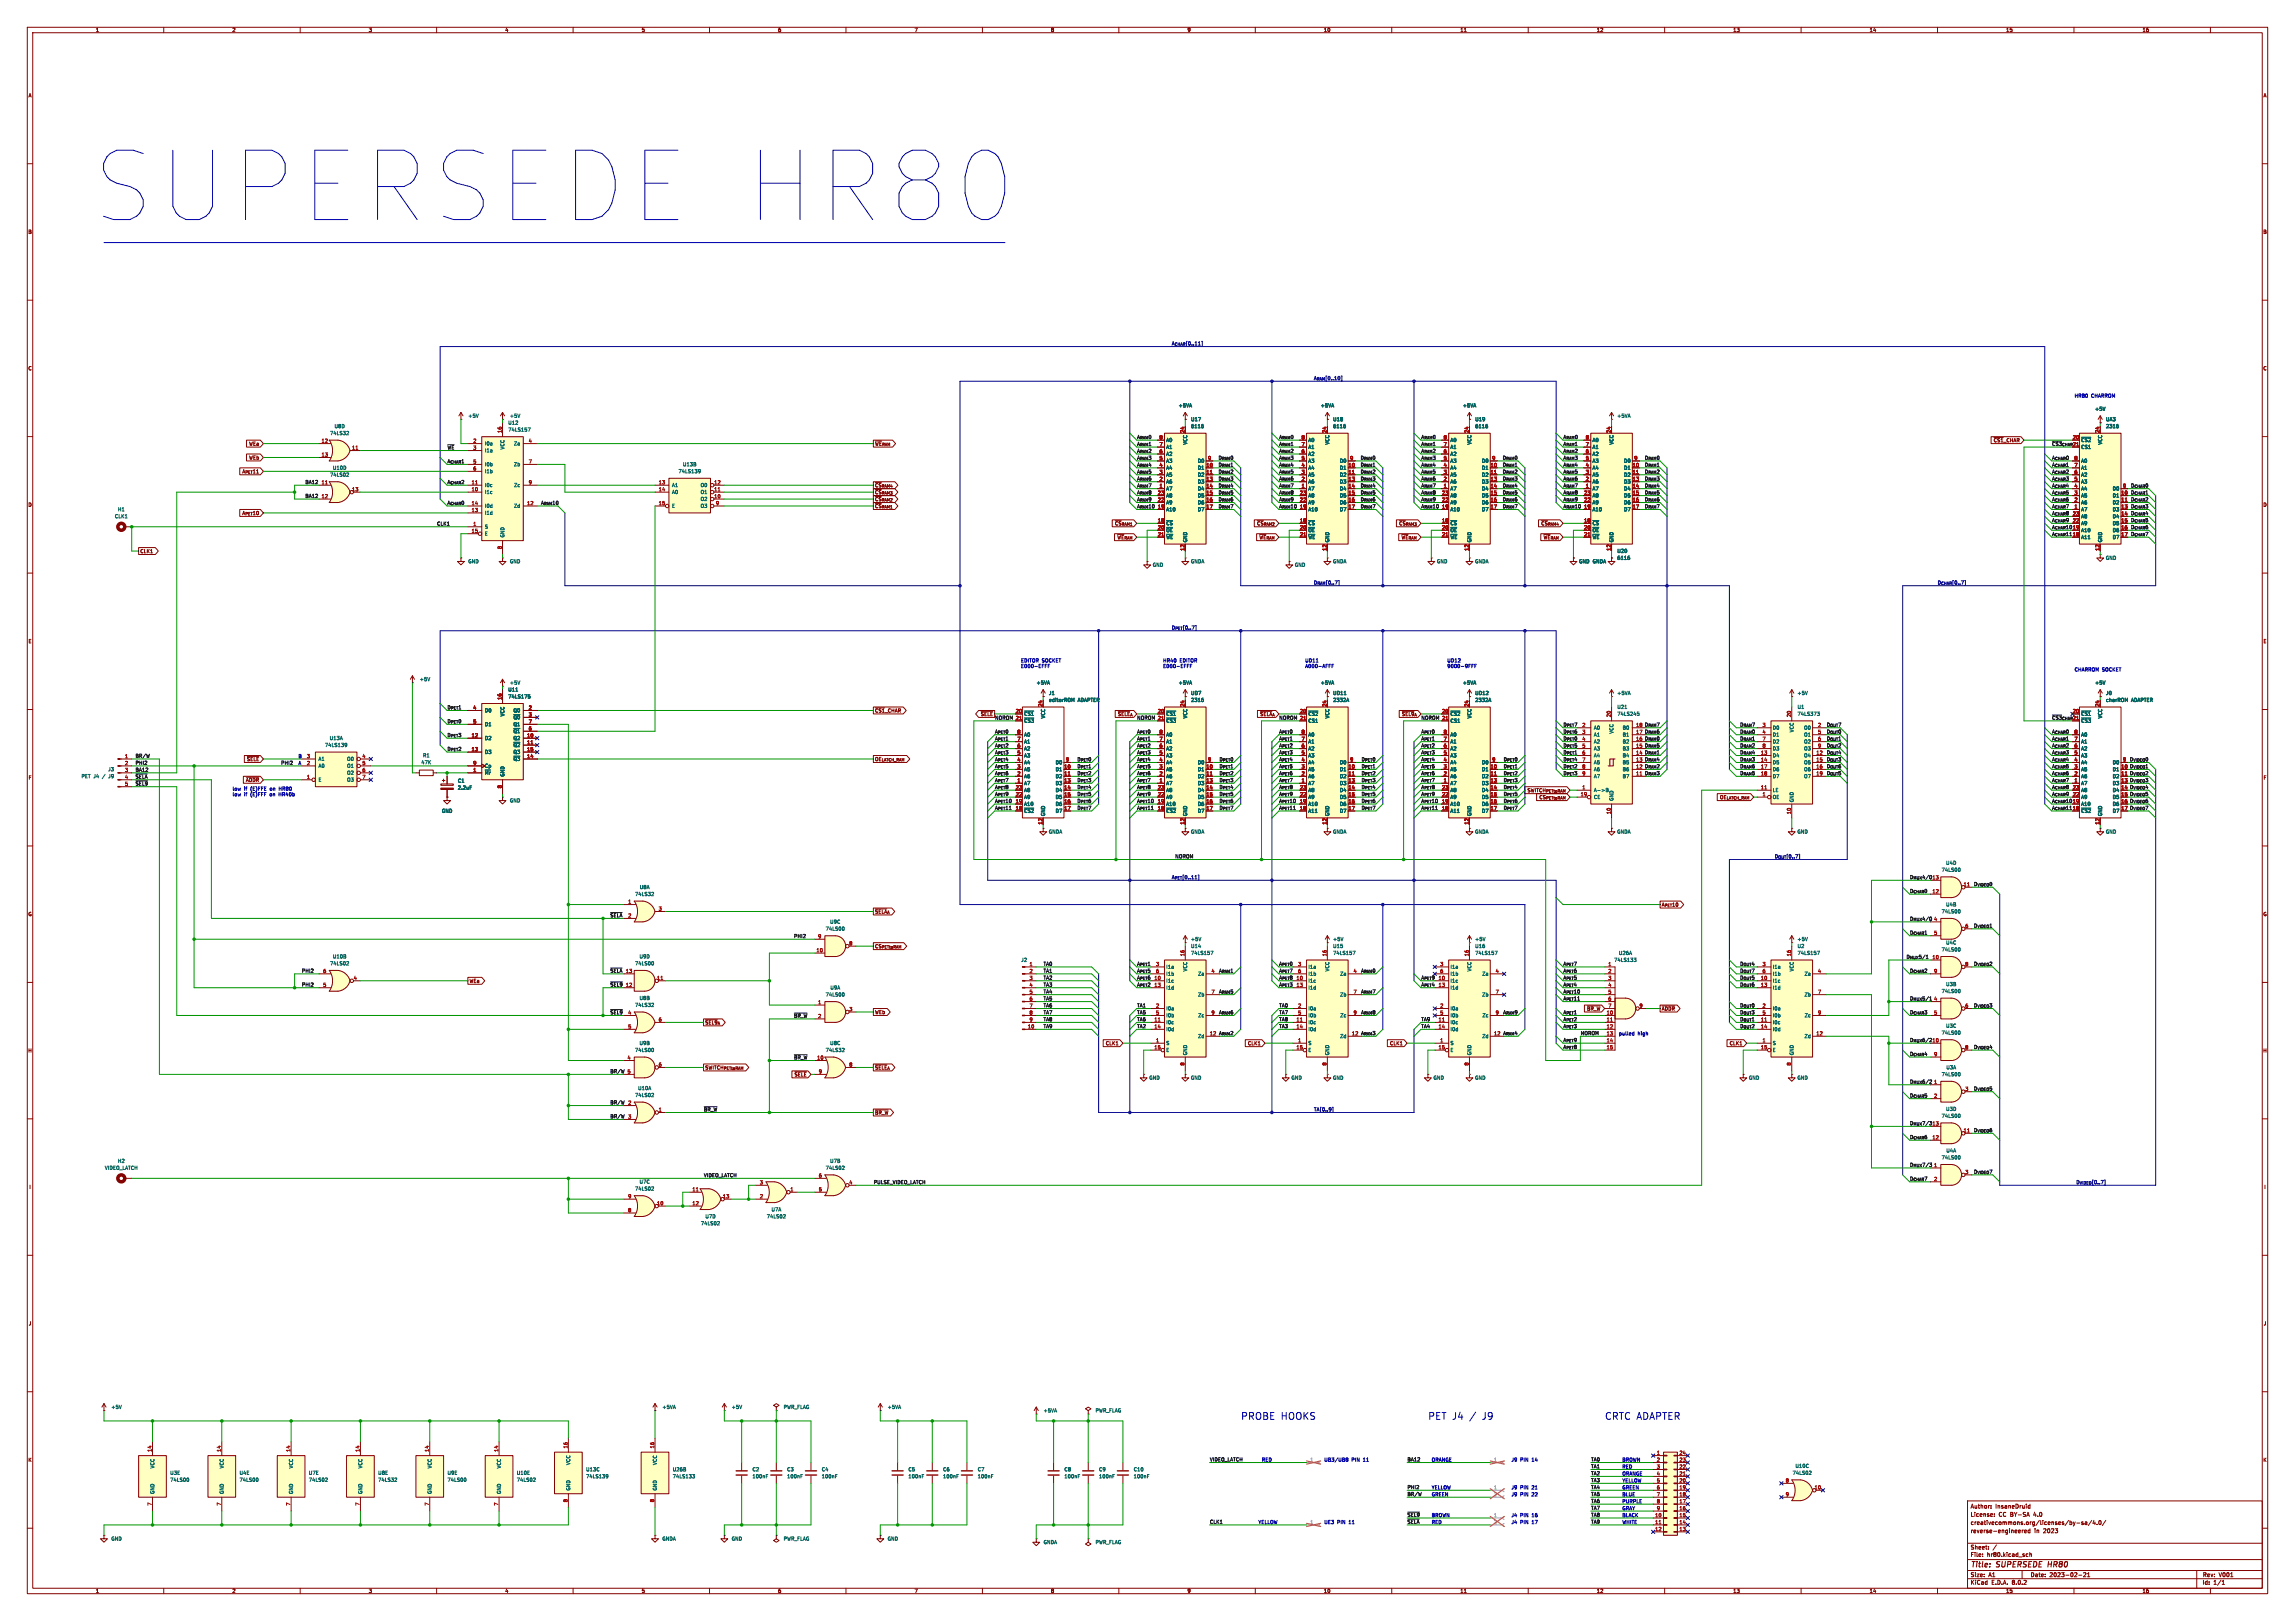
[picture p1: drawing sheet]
<svg xmlns="http://www.w3.org/2000/svg" width="841mm" height="594mm" viewBox="0 0 841 594" stroke-linecap="round" stroke-linejoin="round" font-family="sans-serif">
<defs><g id="words">
<text font-size="35.4" fill="#0000c2" x="33" y="83.6">SUPERSEDE HR80</text>
<g font-size="3.5" fill="#0000c2">
<text x="454.7" y="520.4">PROBE HOOKS</text>
<text x="523.2" y="520.4">PET J4</text>
<text x="542.7" y="520.4">J9</text>
<text x="588" y="520.4">CRTC ADAPTER</text>
</g>
<g font-size="2.8" fill="#840000">
<text x="722" y="574.9">Title:</text>
<text x="731.7" y="574.9">SUPERSEDE</text>
<text x="751.3" y="574.9">HR80</text>
</g>
<g font-size="2.1" fill="#840000">
<text x="722" y="556">License:</text>
<text x="722" y="553">Author:</text>
<text x="731.2" y="553">InsaneDruid</text>
<text x="732.4" y="556">CC BY-SA</text>
<text x="745.3" y="556">4.0</text>
<text x="722" y="562">reverse-engineered</text>
<text x="722" y="559">creativecommons.org/licenses/by-sa/4.0/</text>
<text x="745.4" y="562">in</text>
<text x="748.8" y="562">2023</text>
<text x="722" y="568">Sheet:</text>
<text x="722" y="570.7">File:</text>
<text x="728.1" y="570.7">hr80.kicad_sch</text>
<text x="722" y="580.9">KiCad</text>
<text x="722" y="578.1">Size:</text>
<text x="728.7" y="578.1">A1</text>
<text x="729.7" y="580.9">E.D.A.</text>
<text x="737.3" y="580.9">8.0.2</text>
<text x="744" y="578.1">Date:</text>
<text x="751" y="578.1">2023-02-21</text>
<text x="807" y="578.3">Rev:</text>
<text x="807" y="580.9">Id:</text>
<text x="811.1" y="580.9">1/1</text>
<text x="813.4" y="578.3">V001</text>
</g>
<g font-size="1.8" fill="#840000">
<text x="35" y="11.9">1</text>
<text x="85" y="11.9">2</text>
<text x="135" y="11.9">3</text>
<text x="185" y="11.9">4</text>
<text x="235" y="11.9">5</text>
<text x="285" y="11.9">6</text>
<text x="335" y="11.9">7</text>
<text x="385" y="11.9">8</text>
<text x="435" y="11.9">9</text>
<text x="485" y="11.9">10</text>
<text x="535" y="11.9">11</text>
<text x="585" y="11.9">12</text>
<text x="635" y="11.9">13</text>
<text x="685" y="11.9">14</text>
<text x="735" y="11.9">15</text>
<text x="785" y="11.9">16</text>
<text x="10.3" y="35.9">A</text>
<text x="829.3" y="35.9">A</text>
<text x="10.3" y="85.9">B</text>
<text x="829.2" y="85.9">B</text>
<text x="10.3" y="135.9">C</text>
<text x="829.2" y="135.9">C</text>
<text x="91.1" y="163.5">WEa</text>
<text x="320.5" y="163.5">~{WE}_{RAM}</text>
<text x="730.4" y="162.2">~{CS1}_CHAR</text>
<text x="88.7" y="173.7">A_{PET}11</text>
<text x="91.1" y="168.6">WEb</text>
<text x="320.5" y="178.8">~{CS}_{RAM4}</text>
<text x="10.3" y="185.9">D</text>
<text x="320.5" y="181.3">~{CS}_{RAM3}</text>
<text x="320.5" y="183.8">~{CS}_{RAM2}</text>
<text x="829.2" y="185.9">D</text>
<text x="88.7" y="188.9">A_{PET}10</text>
<text x="320.5" y="186.4">~{CS}_{RAM1}</text>
<text x="408.4" y="192.7">~{CS}_{RAM1}</text>
<text x="409.2" y="197.8">~{WE}_{RAM}</text>
<text x="460.5" y="192.7">~{CS}_{RAM2}</text>
<text x="461.3" y="197.8">~{WE}_{RAM}</text>
<text x="512.5" y="192.7">~{CS}_{RAM3}</text>
<text x="513.4" y="197.8">~{WE}_{RAM}</text>
<text x="564.6" y="192.7">~{CS}_{RAM4}</text>
<text x="565.4" y="197.8">~{WE}_{RAM}</text>
<text x="751.8" y="196.5">A_{CHAR}11</text>
<text x="751.8" y="194">A_{CHAR}10</text>
<text x="51.3" y="202.9">CLK1</text>
<text x="10.3" y="235.9">E</text>
<text x="829.3" y="235.9">E</text>
<text x="320.5" y="261.3">~{CS1}_CHAR</text>
<text x="409.5" y="262.6">~{SELE}_{A}</text>
<text x="461.6" y="262.6">~{SELA}_{A}</text>
<text x="513.5" y="262.6">~{SEL9}_{A}</text>
<text x="90.4" y="279.1">~{SELE}</text>
<text x="320.5" y="279.1">OE_{LATCH_RAM}</text>
<text x="777.2" y="281.7">10 D_{VIDEO}1</text>
<text x="10.3" y="285.9">F</text>
<text x="90" y="286.7">~{ADDR}</text>
<text x="777.2" y="286.8">13 D_{VIDEO}3</text>
<text x="829.3" y="285.9">F</text>
<text x="777.2" y="289.3">14 D_{VIDEO}4</text>
<text x="777.2" y="291.8">15 D_{VIDEO}5</text>
<text x="751.8" y="294.3">A_{CHAR}10</text>
<text x="751.8" y="296.8">A_{CHAR}11</text>
<text x="777.2" y="294.4">16 D_{VIDEO}6</text>
<text x="777.2" y="296.9">17 D_{VIDEO}7</text>
<text x="10.3" y="335.9">G</text>
<text x="320.5" y="335">~{SELA}_{A}</text>
<text x="608.8" y="332.4">A_{PET}10</text>
<text x="829.2" y="335.9">G</text>
<text x="320.5" y="347.7">CS_{PETtoRAM}</text>
<text x="171.9" y="360.4">WEa</text>
<text x="320.5" y="371.8">WEb</text>
<text x="581.4" y="370.5">~{BR_W}</text>
<text x="608.8" y="370.5">~{ADDR}</text>
<text x="258.3" y="375.6">~{SEL9}_{A}</text>
<text x="405.1" y="383.2">CLK1</text>
<text x="457.1" y="383.2">CLK1</text>
<text x="509.2" y="383.2">CLK1</text>
<text x="633.7" y="383.2">CLK1</text>
<text x="10.2" y="385.9">H</text>
<text x="829.2" y="385.9">H</text>
<text x="258.3" y="392.1">SWITCH_{PETtoRAM}</text>
<text x="291" y="394.7">~{SELE}</text>
<text x="320.5" y="392.1">~{SELE}_{A}</text>
<text x="320.5" y="408.6">~{BR_W}</text>
<text x="10.6" y="435.9">I</text>
<text x="829.6" y="435.9">I</text>
<text x="10.4" y="485.9">J</text>
<text x="829.4" y="485.9">J</text>
<text x="10.3" y="535.9">K</text>
<text x="829.2" y="535.9">K</text>
<text x="35" y="583.9">1</text>
<text x="85" y="583.9">2</text>
<text x="135" y="583.9">3</text>
<text x="185" y="583.9">4</text>
<text x="235" y="583.9">5</text>
<text x="285" y="583.9">6</text>
<text x="335" y="583.9">7</text>
<text x="385" y="583.9">8</text>
<text x="435" y="583.9">9</text>
<text x="485" y="583.9">10</text>
<text x="535" y="583.9">11</text>
<text x="585" y="583.9">12</text>
<text x="635" y="583.9">13</text>
<text x="685" y="583.9">14</text>
<text x="735" y="583.9">15</text>
<text x="785" y="583.9">16</text>
</g>
<g font-size="1.8" fill="#000084">
<text x="429.3" y="126.6">A_{CHAR}[0..11]</text>
<text x="481.3" y="139.3">A_{RAM}[0..10]</text>
<text x="481.3" y="214.3">D_{RAM}[0..7]</text>
<text x="709.9" y="214.3">D_{CHAR}[0..7]</text>
<text x="429.3" y="230.8">D_{PET}[0..7]</text>
<text x="650.2" y="314.6">D_{OUT}[0..7]</text>
<text x="429.3" y="322.2">A_{PET}[0..11]</text>
<text x="481.4" y="407.3">TA[0..9]</text>
<text x="760.7" y="434">D_{VIDEO}[0..7]</text>
</g>
<g font-size="1.8" fill="#006464">
<text x="431.8" y="149.5">+5VA</text>
<text x="483.8" y="149.5">+5VA</text>
<text x="535.9" y="149.5">+5VA</text>
<text x="171.5" y="153.3">+5V</text>
<text x="186.1" y="155.8">U12</text>
<text x="186.7" y="153.3">+5V</text>
<text x="436.3" y="154.5">U17</text>
<text x="488.4" y="154.5">U18</text>
<text x="540.4" y="154.5">U19</text>
<text x="592.5" y="153.3">+5VA</text>
<text x="767.6" y="150.7">+5V</text>
<text x="771.6" y="154.5">UA3</text>
<text x="120.8" y="159.6">74LS32</text>
<text x="122.5" y="157.1">U8D</text>
<text x="186.1" y="158.3">74LS157</text>
<text x="436.3" y="157.1">6116</text>
<text x="488.4" y="157.1">6116</text>
<text x="540.4" y="157.1">6116</text>
<text x="771.6" y="157.1">2316</text>
<text x="177.5" y="163.4">I0a</text>
<text x="177.5" y="166">I1a</text>
<text x="185" y="164.9" transform="rotate(-90 185 164.9)">VCC</text>
<text x="188.2" y="163.4">Za</text>
<text x="427.2" y="167.2">A2</text>
<text x="427.2" y="164.7">A1</text>
<text x="427.2" y="162.2">A0</text>
<text x="435.2" y="163.1" transform="rotate(-90 435.2 163.1)">VCC</text>
<text x="479.3" y="167.2">A2</text>
<text x="479.3" y="164.7">A1</text>
<text x="479.3" y="162.2">A0</text>
<text x="487.3" y="163.1" transform="rotate(-90 487.3 163.1)">VCC</text>
<text x="531.4" y="167.2">A2</text>
<text x="531.4" y="164.7">A1</text>
<text x="531.4" y="162.2">A0</text>
<text x="539.3" y="163.1" transform="rotate(-90 539.3 163.1)">VCC</text>
<text x="583.4" y="167.2">A2</text>
<text x="583.4" y="164.7">A1</text>
<text x="583.4" y="162.2">A0</text>
<text x="591.4" y="163.1" transform="rotate(-90 591.4 163.1)">VCC</text>
<text x="762.5" y="162.2">~{CS2}</text>
<text x="762.5" y="164.7">CS1</text>
<text x="770.5" y="163.1" transform="rotate(-90 770.5 163.1)">VCC</text>
<text x="121.8" y="172.3">U10D</text>
<text x="177.5" y="171">I0b</text>
<text x="177.5" y="173.6">I1b</text>
<text x="188.2" y="171">Zb</text>
<text x="248.5" y="173.6">74LS139</text>
<text x="250.1" y="171">U13B</text>
<text x="427.2" y="172.3">A4</text>
<text x="427.2" y="169.8">A3</text>
<text x="438.8" y="172.3">D1</text>
<text x="438.8" y="169.8">D0</text>
<text x="479.3" y="172.3">A4</text>
<text x="479.3" y="169.8">A3</text>
<text x="490.8" y="172.3">D1</text>
<text x="490.8" y="169.8">D0</text>
<text x="531.4" y="172.3">A4</text>
<text x="531.4" y="169.8">A3</text>
<text x="542.9" y="172.3">D1</text>
<text x="542.9" y="169.8">D0</text>
<text x="583.4" y="172.3">A4</text>
<text x="583.4" y="169.8">A3</text>
<text x="595" y="172.3">D1</text>
<text x="595" y="169.8">D0</text>
<text x="762.5" y="172.3">A1</text>
<text x="762.5" y="169.8">A0</text>
<text x="120.8" y="174.9">74LS02</text>
<text x="177.5" y="178.7">I0c</text>
<text x="188.3" y="178.7">Zc</text>
<text x="246.1" y="178.7">A1</text>
<text x="256.6" y="178.7">O0</text>
<text x="427.2" y="179.9">A7</text>
<text x="427.2" y="177.4">A6</text>
<text x="427.2" y="174.9">A5</text>
<text x="438.8" y="174.9">D2</text>
<text x="438.8" y="177.4">D3</text>
<text x="438.8" y="179.9">D4</text>
<text x="479.3" y="179.9">A7</text>
<text x="479.3" y="177.4">A6</text>
<text x="479.3" y="174.9">A5</text>
<text x="490.8" y="174.9">D2</text>
<text x="490.8" y="177.4">D3</text>
<text x="490.8" y="179.9">D4</text>
<text x="531.4" y="179.9">A7</text>
<text x="531.4" y="177.4">A6</text>
<text x="531.4" y="174.9">A5</text>
<text x="542.9" y="174.9">D2</text>
<text x="542.9" y="177.4">D3</text>
<text x="542.9" y="179.9">D4</text>
<text x="583.4" y="179.9">A7</text>
<text x="583.4" y="177.4">A6</text>
<text x="583.4" y="174.9">A5</text>
<text x="595" y="174.9">D2</text>
<text x="595" y="177.4">D3</text>
<text x="595" y="179.9">D4</text>
<text x="762.5" y="179.9">A4</text>
<text x="762.5" y="177.4">A3</text>
<text x="762.5" y="174.9">A2</text>
<text x="774" y="179.9">D0</text>
<text x="177.5" y="181.2">I1c</text>
<text x="246.1" y="181.2">A0</text>
<text x="256.6" y="183.7">O2</text>
<text x="256.6" y="181.2">O1</text>
<text x="427.2" y="185">A9</text>
<text x="427.2" y="182.5">A8</text>
<text x="438.8" y="182.5">D5</text>
<text x="438.8" y="185">D6</text>
<text x="479.3" y="185">A9</text>
<text x="479.3" y="182.5">A8</text>
<text x="490.8" y="182.5">D5</text>
<text x="490.8" y="185">D6</text>
<text x="531.4" y="185">A9</text>
<text x="531.4" y="182.5">A8</text>
<text x="542.9" y="182.5">D5</text>
<text x="542.9" y="185">D6</text>
<text x="583.4" y="185">A9</text>
<text x="583.4" y="182.5">A8</text>
<text x="595" y="182.5">D5</text>
<text x="595" y="185">D6</text>
<text x="762.5" y="185">A6</text>
<text x="762.5" y="182.5">A5</text>
<text x="774" y="182.5">D1</text>
<text x="774" y="185">D2</text>
<text x="42" y="190.1">CLK1</text>
<text x="43.1" y="187.6">H1</text>
<text x="177.5" y="188.8">I1d</text>
<text x="177.5" y="186.3">I0d</text>
<text x="188.2" y="186.3">Zd</text>
<text x="246.1" y="186.3">E</text>
<text x="256.6" y="186.3">O3</text>
<text x="427.2" y="187.6">A10</text>
<text x="438.8" y="187.6">D7</text>
<text x="479.3" y="187.6">A10</text>
<text x="490.8" y="187.6">D7</text>
<text x="531.4" y="187.6">A10</text>
<text x="542.9" y="187.6">D7</text>
<text x="583.4" y="187.6">A10</text>
<text x="595" y="187.6">D7</text>
<text x="762.5" y="187.6">A7</text>
<text x="762.5" y="190.1">A8</text>
<text x="774" y="187.6">D3</text>
<text x="774" y="190.1">D4</text>
<text x="177.5" y="193.9">S</text>
<text x="177.5" y="196.4">E</text>
<text x="185" y="197.1" transform="rotate(-90 185 197.1)">GND</text>
<text x="427.2" y="192.6">~{CS}</text>
<text x="427.2" y="195.2">~{OE}</text>
<text x="427.2" y="197.7">~{WE}</text>
<text x="479.3" y="192.6">~{CS}</text>
<text x="479.3" y="195.2">~{OE}</text>
<text x="479.3" y="197.7">~{WE}</text>
<text x="531.4" y="192.6">~{CS}</text>
<text x="531.4" y="195.2">~{OE}</text>
<text x="531.4" y="197.7">~{WE}</text>
<text x="583.4" y="192.6">~{CS}</text>
<text x="583.4" y="195.2">~{OE}</text>
<text x="583.4" y="197.7">~{WE}</text>
<text x="762.5" y="197.7">A11</text>
<text x="762.5" y="195.2">A10</text>
<text x="762.5" y="192.6">A9</text>
<text x="774" y="192.6">D5</text>
<text x="774" y="195.2">D6</text>
<text x="774" y="197.7">D7</text>
<text x="435.2" y="198.9" transform="rotate(-90 435.2 198.9)">GND</text>
<text x="487.3" y="198.9" transform="rotate(-90 487.3 198.9)">GND</text>
<text x="539.3" y="198.9" transform="rotate(-90 539.3 198.9)">GND</text>
<text x="591.4" y="198.9" transform="rotate(-90 591.4 198.9)">GND</text>
<text x="592.5" y="202.8">U20</text>
<text x="770.5" y="198.9" transform="rotate(-90 770.5 198.9)">GND</text>
<text x="171.5" y="206.6">GND</text>
<text x="186.7" y="206.6">GND</text>
<text x="422.3" y="207.9">GND</text>
<text x="436.3" y="206.6">GNDA</text>
<text x="474.4" y="207.9">GND</text>
<text x="488.3" y="206.6">GNDA</text>
<text x="526.4" y="206.6">GND</text>
<text x="540.4" y="206.6">GNDA</text>
<text x="578.5" y="206.6">GND GNDA</text>
<text x="592.5" y="205.3">6116</text>
<text x="771.5" y="205.3">GND</text>
<text x="153.7" y="249.8">+5V</text>
<text x="186.7" y="251.1">+5V</text>
<text x="379.7" y="251.1">+5VA</text>
<text x="431.8" y="251.1">+5VA</text>
<text x="483.8" y="251.1">+5VA</text>
<text x="535.9" y="251.1">+5VA</text>
<text x="767.6" y="251.1">+5V</text>
<text x="186.1" y="253.6">U11</text>
<text x="186.1" y="256.1">74LS175</text>
<text x="384.2" y="254.9">J1</text>
<text x="384.2" y="257.4">editorROM</text>
<text x="395" y="257.4">ADAPTER</text>
<text x="436.3" y="254.9">UD7</text>
<text x="436.3" y="257.4">2316</text>
<text x="488.4" y="254.9">UD11</text>
<text x="488.4" y="257.4">2332A</text>
<text x="540.4" y="254.9">UD12</text>
<text x="540.4" y="257.4">2332A</text>
<text x="592.5" y="254.9">+5VA</text>
<text x="658.5" y="254.9">+5V</text>
<text x="771.6" y="254.9">J0</text>
<text x="771.6" y="257.4">charROM</text>
<text x="781" y="257.4">ADAPTER</text>
<text x="177.5" y="261.2">D0</text>
<text x="185" y="262.7" transform="rotate(-90 185 262.7)">VCC</text>
<text x="188" y="261.2">Q0</text>
<text x="188" y="263.8">~{Q0}</text>
<text x="375.2" y="262.5">~{CS1}</text>
<text x="383.1" y="263.4" transform="rotate(-90 383.1 263.4)">VCC</text>
<text x="427.2" y="262.5">~{CS1}</text>
<text x="435.2" y="263.4" transform="rotate(-90 435.2 263.4)">VCC</text>
<text x="479.3" y="262.5">~{CS2}</text>
<text x="487.3" y="263.4" transform="rotate(-90 487.3 263.4)">VCC</text>
<text x="531.4" y="262.5">~{CS2}</text>
<text x="539.3" y="263.4" transform="rotate(-90 539.3 263.4)">VCC</text>
<text x="592.5" y="259.9">U21</text>
<text x="592.5" y="262.5">74LS245</text>
<text x="658.6" y="259.9">U1</text>
<text x="658.6" y="262.5">74LS373</text>
<text x="762.5" y="262.5">~{CS1}</text>
<text x="770.5" y="263.4" transform="rotate(-90 770.5 263.4)">VCC</text>
<text x="177.5" y="266.3">D1</text>
<text x="188" y="268.8">~{Q1}</text>
<text x="188" y="266.3">Q1</text>
<text x="375.2" y="265">~{CS3}</text>
<text x="427.2" y="265">~{CS3}</text>
<text x="479.3" y="265">CS1</text>
<text x="531.4" y="265">CS1</text>
<text x="583.9" y="267.6">A0</text>
<text x="591.4" y="269" transform="rotate(-90 591.4 269)">VCC</text>
<text x="594.5" y="267.6">B0</text>
<text x="649.5" y="267.6">D0</text>
<text x="657.5" y="268.5" transform="rotate(-90 657.5 268.5)">VCC</text>
<text x="661" y="267.6">O0</text>
<text x="762.5" y="265">~{CS3}</text>
<text x="118.9" y="273.9">74LS139</text>
<text x="120.7" y="271.4">U13A</text>
<text x="177.5" y="271.4">D2</text>
<text x="188" y="271.4">Q2</text>
<text x="188" y="273.9">~{Q2}</text>
<text x="375.2" y="275.2">A2</text>
<text x="375.2" y="272.6">A1</text>
<text x="375.2" y="270.1">A0</text>
<text x="427.2" y="275.2">A2</text>
<text x="427.2" y="272.6">A1</text>
<text x="427.2" y="270.1">A0</text>
<text x="479.3" y="275.2">A2</text>
<text x="479.3" y="272.6">A1</text>
<text x="479.3" y="270.1">A0</text>
<text x="531.4" y="275.2">A2</text>
<text x="531.4" y="272.6">A1</text>
<text x="531.4" y="270.1">A0</text>
<text x="583.9" y="270.1">A1</text>
<text x="583.9" y="272.6">A2</text>
<text x="583.9" y="275.2">A3</text>
<text x="594.5" y="275.2">B3</text>
<text x="594.5" y="272.6">B2</text>
<text x="594.5" y="270.1">B1</text>
<text x="649.5" y="270.1">D1</text>
<text x="649.5" y="272.6">D2</text>
<text x="649.5" y="275.2">D3</text>
<text x="661" y="270.1">O1</text>
<text x="661" y="272.6">O2</text>
<text x="661" y="275.2">O3</text>
<text x="762.5" y="275.2">A2</text>
<text x="762.5" y="272.6">A1</text>
<text x="762.5" y="270.1">A0</text>
<text x="116.6" y="281.5">A0</text>
<text x="116.6" y="279">A1</text>
<text x="127.1" y="279">O0</text>
<text x="127.1" y="281.5">O1</text>
<text x="154.3" y="280.3">47K</text>
<text x="154.9" y="277.7">R1</text>
<text x="177.5" y="276.5">D3</text>
<text x="177.5" y="281.5">Cp</text>
<text x="188" y="279">~{Q3}</text>
<text x="188" y="276.5">Q3</text>
<text x="375.2" y="280.3">A4</text>
<text x="375.2" y="277.7">A3</text>
<text x="386.7" y="280.3">D0</text>
<text x="427.2" y="280.3">A4</text>
<text x="427.2" y="277.7">A3</text>
<text x="438.8" y="280.3">D0</text>
<text x="479.3" y="280.3">A4</text>
<text x="479.3" y="277.7">A3</text>
<text x="490.8" y="280.3">D0</text>
<text x="531.4" y="280.3">A4</text>
<text x="531.4" y="277.7">A3</text>
<text x="542.9" y="280.3">D0</text>
<text x="583.9" y="277.7">A4</text>
<text x="583.9" y="280.3">A5</text>
<text x="594.5" y="280.3">B5</text>
<text x="594.5" y="277.7">B4</text>
<text x="649.5" y="277.7">D4</text>
<text x="649.5" y="280.3">D5</text>
<text x="661" y="277.7">O4</text>
<text x="661" y="280.3">O5</text>
<text x="762.5" y="280.3">A4</text>
<text x="762.5" y="277.7">A3</text>
<text x="774" y="280.3">D0</text>
<text x="29.7" y="285.3">PET J4</text>
<text x="37.6" y="285.3">/</text>
<text x="39.5" y="282.8">J3</text>
<text x="40.1" y="285.3">J9</text>
<text x="116.6" y="286.6">E</text>
<text x="127.1" y="284.1">O2</text>
<text x="127.1" y="286.6">O3</text>
<text x="167.6" y="287">C1</text>
<text x="177.5" y="284.1">~{Mr}</text>
<text x="185" y="284.7" transform="rotate(-90 185 284.7)">GND</text>
<text x="375.2" y="287.9">A7</text>
<text x="375.2" y="285.3">A6</text>
<text x="375.2" y="282.8">A5</text>
<text x="386.7" y="282.8">D1</text>
<text x="386.7" y="285.3">D2</text>
<text x="386.7" y="287.9">D3</text>
<text x="427.2" y="287.9">A7</text>
<text x="427.2" y="285.3">A6</text>
<text x="427.2" y="282.8">A5</text>
<text x="438.8" y="282.8">D1</text>
<text x="438.8" y="285.3">D2</text>
<text x="438.8" y="287.9">D3</text>
<text x="479.3" y="287.9">A7</text>
<text x="479.3" y="285.3">A6</text>
<text x="479.3" y="282.8">A5</text>
<text x="490.8" y="282.8">D1</text>
<text x="490.8" y="285.3">D2</text>
<text x="490.8" y="287.9">D3</text>
<text x="531.4" y="287.9">A7</text>
<text x="531.4" y="285.3">A6</text>
<text x="531.4" y="282.8">A5</text>
<text x="542.9" y="282.8">D1</text>
<text x="542.9" y="285.3">D2</text>
<text x="542.9" y="287.9">D3</text>
<text x="583.9" y="282.8">A6</text>
<text x="583.9" y="285.3">A7</text>
<text x="594.5" y="285.3">B7</text>
<text x="594.5" y="282.8">B6</text>
<text x="649.5" y="282.8">D6</text>
<text x="649.5" y="285.3">D7</text>
<text x="661" y="282.8">O6</text>
<text x="661" y="285.3">O7</text>
<text x="762.5" y="287.9">A7</text>
<text x="762.5" y="285.3">A6</text>
<text x="762.5" y="282.8">A5</text>
<text x="774" y="282.8">D1</text>
<text x="774" y="285.3">D2</text>
<text x="774" y="287.9">D3</text>
<text x="167.6" y="289.5">2.2uF</text>
<text x="375.2" y="293">A9</text>
<text x="375.2" y="290.4">A8</text>
<text x="386.7" y="290.4">D4</text>
<text x="386.7" y="293">D5</text>
<text x="427.2" y="293">A9</text>
<text x="427.2" y="290.4">A8</text>
<text x="438.8" y="290.4">D4</text>
<text x="438.8" y="293">D5</text>
<text x="479.3" y="293">A9</text>
<text x="479.3" y="290.4">A8</text>
<text x="490.8" y="290.4">D4</text>
<text x="490.8" y="293">D5</text>
<text x="531.4" y="293">A9</text>
<text x="531.4" y="290.4">A8</text>
<text x="542.9" y="290.4">D4</text>
<text x="542.9" y="293">D5</text>
<text x="583.9" y="290.4">A-&gt;B</text>
<text x="583.9" y="293">CE</text>
<text x="591.4" y="293.6" transform="rotate(-90 591.4 293.6)">GND</text>
<text x="649.5" y="293">OE</text>
<text x="649.5" y="290.4">LE</text>
<text x="762.5" y="293">A9</text>
<text x="762.5" y="290.4">A8</text>
<text x="774" y="290.4">D4</text>
<text x="774" y="293">D5</text>
<text x="161.8" y="298">GND</text>
<text x="186.7" y="294.2">GND</text>
<text x="375.2" y="298">~{CS2}</text>
<text x="375.2" y="295.5">A10</text>
<text x="383.1" y="299.2" transform="rotate(-90 383.1 299.2)">GND</text>
<text x="386.7" y="295.5">D6</text>
<text x="386.7" y="298">D7</text>
<text x="427.2" y="298">~{CS2}</text>
<text x="427.2" y="295.5">A10</text>
<text x="435.2" y="299.2" transform="rotate(-90 435.2 299.2)">GND</text>
<text x="438.8" y="295.5">D6</text>
<text x="438.8" y="298">D7</text>
<text x="479.3" y="298">A11</text>
<text x="479.3" y="295.5">A10</text>
<text x="487.3" y="299.2" transform="rotate(-90 487.3 299.2)">GND</text>
<text x="490.8" y="295.5">D6</text>
<text x="490.8" y="298">D7</text>
<text x="531.4" y="298">A11</text>
<text x="531.4" y="295.5">A10</text>
<text x="539.3" y="299.2" transform="rotate(-90 539.3 299.2)">GND</text>
<text x="542.9" y="295.5">D6</text>
<text x="542.9" y="298">D7</text>
<text x="657.5" y="294.1" transform="rotate(-90 657.5 294.1)">GND</text>
<text x="762.5" y="298">~{CS2}</text>
<text x="762.5" y="295.5">A10</text>
<text x="770.5" y="299.2" transform="rotate(-90 770.5 299.2)">GND</text>
<text x="774" y="295.5">D6</text>
<text x="774" y="298">D7</text>
<text x="384.2" y="305.7">GNDA</text>
<text x="436.3" y="305.7">GNDA</text>
<text x="488.3" y="305.7">GNDA</text>
<text x="540.4" y="305.7">GNDA</text>
<text x="592.5" y="305.7">GNDA</text>
<text x="658.5" y="305.7">GND</text>
<text x="771.5" y="305.7">GND</text>
<text x="713" y="317.1">U4D</text>
<text x="711.4" y="319.6">74LS00</text>
<text x="232.6" y="328.5">74LS32</text>
<text x="234.3" y="326">U8A</text>
<text x="711.4" y="334.9">74LS00</text>
<text x="713" y="332.3">U4B</text>
<text x="302.4" y="341.2">74LS00</text>
<text x="304.1" y="338.7">U9C</text>
<text x="436.3" y="345">+5V</text>
<text x="436.3" y="347.6">U14</text>
<text x="488.3" y="345">+5V</text>
<text x="488.4" y="347.6">U15</text>
<text x="540.4" y="345">+5V</text>
<text x="540.4" y="347.6">U16</text>
<text x="658.5" y="345">+5V</text>
<text x="658.6" y="347.6">U2</text>
<text x="713" y="346.3">U4C</text>
<text x="120.8" y="353.9">74LS02</text>
<text x="121.8" y="351.4">U10B</text>
<text x="232.6" y="353.9">74LS00</text>
<text x="234.2" y="351.4">U9D</text>
<text x="374.1" y="352.7">J2</text>
<text x="436.3" y="350.1">74LS157</text>
<text x="488.4" y="350.1">74LS157</text>
<text x="540.4" y="350.1">74LS157</text>
<text x="591.4" y="352.7">74LS133</text>
<text x="593.1" y="350.1">U26A</text>
<text x="658.6" y="350.1">74LS157</text>
<text x="711.4" y="348.8">74LS00</text>
<text x="427.2" y="355.2">I1a</text>
<text x="427.2" y="357.7">I1b</text>
<text x="435.2" y="356.1" transform="rotate(-90 435.2 356.1)">VCC</text>
<text x="438.9" y="357.7">Za</text>
<text x="479.3" y="355.2">I1a</text>
<text x="479.3" y="357.7">I1b</text>
<text x="487.3" y="356.1" transform="rotate(-90 487.3 356.1)">VCC</text>
<text x="491" y="357.7">Za</text>
<text x="531.4" y="355.2">I1a</text>
<text x="531.4" y="357.7">I1b</text>
<text x="539.3" y="356.1" transform="rotate(-90 539.3 356.1)">VCC</text>
<text x="543" y="357.7">Za</text>
<text x="649.5" y="355.2">I1a</text>
<text x="649.5" y="357.7">I1b</text>
<text x="657.5" y="356.1" transform="rotate(-90 657.5 356.1)">VCC</text>
<text x="661.1" y="357.7">Za</text>
<text x="302.4" y="365.4">74LS00</text>
<text x="304.1" y="362.8">U9A</text>
<text x="427.2" y="360.3">I1c</text>
<text x="427.2" y="362.8">I1d</text>
<text x="438.9" y="365.4">Zb</text>
<text x="479.3" y="360.3">I1c</text>
<text x="479.3" y="362.8">I1d</text>
<text x="491" y="365.4">Zb</text>
<text x="531.4" y="360.3">I1c</text>
<text x="531.4" y="362.8">I1d</text>
<text x="543" y="365.4">Zb</text>
<text x="649.5" y="360.3">I1c</text>
<text x="649.5" y="362.8">I1d</text>
<text x="661.1" y="365.4">Zb</text>
<text x="711.4" y="364.1">74LS00</text>
<text x="713" y="361.5">U3B</text>
<text x="232.6" y="369.2">74LS32</text>
<text x="234.2" y="366.6">U8B</text>
<text x="427.2" y="370.4">I0a</text>
<text x="479.3" y="370.4">I0a</text>
<text x="531.4" y="370.4">I0a</text>
<text x="649.5" y="370.4">I0a</text>
<text x="427.2" y="375.5">I0c</text>
<text x="427.2" y="373">I0b</text>
<text x="439" y="373">Zc</text>
<text x="479.3" y="375.5">I0c</text>
<text x="479.3" y="373">I0b</text>
<text x="491" y="373">Zc</text>
<text x="531.4" y="375.5">I0c</text>
<text x="531.4" y="373">I0b</text>
<text x="543.1" y="373">Zc</text>
<text x="649.5" y="375.5">I0c</text>
<text x="649.5" y="373">I0b</text>
<text x="661.2" y="373">Zc</text>
<text x="713" y="376.8">U3C</text>
<text x="234.2" y="383.1">U9B</text>
<text x="304.1" y="383.1">U8C</text>
<text x="427.2" y="383.1">S</text>
<text x="427.2" y="378.1">I0d</text>
<text x="438.9" y="380.6">Zd</text>
<text x="479.3" y="383.1">S</text>
<text x="479.3" y="378.1">I0d</text>
<text x="491" y="380.6">Zd</text>
<text x="531.4" y="383.1">S</text>
<text x="531.4" y="378.1">I0d</text>
<text x="543" y="380.6">Zd</text>
<text x="649.5" y="383.1">S</text>
<text x="649.5" y="378.1">I0d</text>
<text x="661.1" y="380.6">Zd</text>
<text x="711.4" y="379.3">74LS00</text>
<text x="232.6" y="385.7">74LS00</text>
<text x="302.4" y="385.7">74LS32</text>
<text x="427.2" y="385.7">E</text>
<text x="435.2" y="386.8" transform="rotate(-90 435.2 386.8)">GND</text>
<text x="479.3" y="385.7">E</text>
<text x="487.3" y="386.8" transform="rotate(-90 487.3 386.8)">GND</text>
<text x="531.4" y="385.7">E</text>
<text x="539.3" y="386.8" transform="rotate(-90 539.3 386.8)">GND</text>
<text x="649.5" y="385.7">E</text>
<text x="657.5" y="386.8" transform="rotate(-90 657.5 386.8)">GND</text>
<text x="421" y="395.8">GND</text>
<text x="436.3" y="395.8">GND</text>
<text x="473.1" y="395.8">GND</text>
<text x="488.3" y="395.8">GND</text>
<text x="525.2" y="395.8">GND</text>
<text x="540.4" y="395.8">GND</text>
<text x="640.7" y="395.8">GND</text>
<text x="658.5" y="395.8">GND</text>
<text x="711.4" y="394.6">74LS00</text>
<text x="713.1" y="392">U3A</text>
<text x="233.7" y="399.6">U10A</text>
<text x="232.6" y="402.2">74LS02</text>
<text x="713" y="407.3">U3D</text>
<text x="711.4" y="409.8">74LS00</text>
<text x="711.4" y="425">74LS00</text>
<text x="713.1" y="422.5">U4A</text>
<text x="38.3" y="428.9">VIDEO_LATCH</text>
<text x="43.1" y="426.3">H2</text>
<text x="302.4" y="428.9">74LS02</text>
<text x="304.1" y="426.3">U7B</text>
<text x="232.6" y="436.5">74LS02</text>
<text x="234.2" y="433.9">U7C</text>
<text x="256.7" y="449.2">74LS02</text>
<text x="258.3" y="446.6">U7D</text>
<text x="280.8" y="446.6">74LS02</text>
<text x="282.6" y="444.1">U7A</text>
<text x="40.6" y="516.5">+5V</text>
<text x="242.6" y="516.5">+5VA</text>
<text x="268" y="516.5">+5V</text>
<text x="287" y="516.5">PWR_FLAG</text>
<text x="325.1" y="516.5">+5VA</text>
<text x="382.3" y="517.8">+5VA</text>
<text x="401.3" y="517.8">PWR_FLAG</text>
<text x="56.7" y="538.2" transform="rotate(-90 56.7 538.2)">VCC</text>
<text x="82.1" y="538.2" transform="rotate(-90 82.1 538.2)">VCC</text>
<text x="107.5" y="538.2" transform="rotate(-90 107.5 538.2)">VCC</text>
<text x="132.9" y="538.2" transform="rotate(-90 132.9 538.2)">VCC</text>
<text x="158.3" y="538.2" transform="rotate(-90 158.3 538.2)">VCC</text>
<text x="183.7" y="538.2" transform="rotate(-90 183.7 538.2)">VCC</text>
<text x="209.1" y="537" transform="rotate(-90 209.1 537)">VCC</text>
<text x="214.6" y="539.3">U13C</text>
<text x="240.9" y="537" transform="rotate(-90 240.9 537)">VCC</text>
<text x="246.4" y="539.3">U26B</text>
<text x="275.6" y="539.3">C2</text>
<text x="288.3" y="539.3">C3</text>
<text x="301" y="539.3">C4</text>
<text x="332.8" y="539.3">C5</text>
<text x="345.5" y="539.3">C6</text>
<text x="358.2" y="539.3">C7</text>
<text x="389.9" y="539.3">C8</text>
<text x="402.6" y="539.3">C9</text>
<text x="415.3" y="539.3">C10</text>
<text x="657.8" y="538.1">U10C</text>
<text x="62.2" y="540.6">U3E</text>
<text x="62.2" y="543.2">74LS00</text>
<text x="87.6" y="540.6">U4E</text>
<text x="87.6" y="543.2">74LS00</text>
<text x="113" y="540.6">U7E</text>
<text x="113" y="543.2">74LS02</text>
<text x="138.4" y="540.6">U8E</text>
<text x="138.4" y="543.2">74LS32</text>
<text x="163.8" y="540.6">U9E</text>
<text x="163.8" y="543.2">74LS00</text>
<text x="189.2" y="540.6">U10E</text>
<text x="189.2" y="543.2">74LS02</text>
<text x="214.6" y="541.9">74LS139</text>
<text x="246.4" y="541.9">74LS133</text>
<text x="275.6" y="541.9">100nF</text>
<text x="288.3" y="541.9">100nF</text>
<text x="301" y="541.9">100nF</text>
<text x="332.8" y="541.9">100nF</text>
<text x="345.5" y="541.9">100nF</text>
<text x="358.2" y="541.9">100nF</text>
<text x="389.9" y="541.9">100nF</text>
<text x="402.6" y="541.9">100nF</text>
<text x="415.3" y="541.9">100nF</text>
<text x="656.8" y="540.6">74LS02</text>
<text x="56.7" y="547.6" transform="rotate(-90 56.7 547.6)">GND</text>
<text x="82.1" y="547.6" transform="rotate(-90 82.1 547.6)">GND</text>
<text x="107.5" y="547.6" transform="rotate(-90 107.5 547.6)">GND</text>
<text x="132.9" y="547.6" transform="rotate(-90 132.9 547.6)">GND</text>
<text x="158.3" y="547.6" transform="rotate(-90 158.3 547.6)">GND</text>
<text x="183.7" y="547.6" transform="rotate(-90 183.7 547.6)">GND</text>
<text x="209.1" y="546.4" transform="rotate(-90 209.1 546.4)">GND</text>
<text x="240.9" y="546.4" transform="rotate(-90 240.9 546.4)">GND</text>
<text x="40.6" y="564.7">GND</text>
<text x="242.6" y="564.7">GNDA</text>
<text x="268" y="564.7">GND</text>
<text x="287" y="564.7">PWR_FLAG</text>
<text x="325.1" y="564.7">GND</text>
<text x="382.3" y="566">GNDA</text>
<text x="401.3" y="566">PWR_FLAG</text>
</g>
<g font-size="1.8" fill="#0000c2">
<text x="760.1" y="145.8">HR80</text>
<text x="766.3" y="145.8">CHARROM</text>
<text x="374" y="242.8">EDITOR SOCKET</text>
<text x="374" y="244.9">E000-EFFF</text>
<text x="426.1" y="242.8">HR40</text>
<text x="426.1" y="244.9">E000-EFFF</text>
<text x="432.3" y="242.8">EDITOR</text>
<text x="478.2" y="242.8">UD11</text>
<text x="478.2" y="244.9">A000-AFFF</text>
<text x="530.2" y="242.8">UD12</text>
<text x="530.2" y="244.9">9000-9FFF</text>
<text x="760.1" y="246.1">CHARROM SOCKET</text>
<text x="109.2" y="277.9">B</text>
<text x="109.2" y="280.4">A</text>
<text x="85.1" y="289.8">low</text>
<text x="85.1" y="291.9">low</text>
<text x="89.4" y="289.8">if</text>
<text x="89.4" y="291.9">if</text>
<text x="91.9" y="289.8">(E)FFE</text>
<text x="91.9" y="291.9">(E)FFF</text>
<text x="99.2" y="291.9">on</text>
<text x="99.2" y="289.8">on</text>
<text x="102.7" y="291.9">HR40b</text>
<text x="102.7" y="289.8">HR80</text>
<text x="593.1" y="379.5">pulled</text>
<text x="600.1" y="379.5">high</text>
<text x="462.3" y="535.7">RED</text>
<text x="485.1" y="535.7">UB3/UB8</text>
<text x="495.3" y="535.7">PIN</text>
<text x="499.6" y="535.7">11</text>
<text x="524.5" y="535.7">ORANGE</text>
<text x="553.7" y="535.7">J9</text>
<text x="557.1" y="535.7">PIN</text>
<text x="561.4" y="535.7">14</text>
<text x="594.4" y="535.7">BROWN</text>
<text x="594.4" y="538.2">RED</text>
<text x="524.5" y="545.8">YELLOW</text>
<text x="553.7" y="545.8">J9</text>
<text x="557.1" y="545.8">PIN</text>
<text x="561.4" y="545.8">21</text>
<text x="594.4" y="545.8">GREEN</text>
<text x="594.4" y="543.3">YELLOW</text>
<text x="594.4" y="540.8">ORANGE</text>
<text x="524.5" y="548.4">GREEN</text>
<text x="553.7" y="548.4">J9</text>
<text x="557.1" y="548.4">PIN</text>
<text x="561.4" y="548.4">22</text>
<text x="594.4" y="550.9">PURPLE</text>
<text x="594.4" y="548.4">BLUE</text>
<text x="524.5" y="556">BROWN</text>
<text x="553.7" y="556">J4</text>
<text x="557.1" y="556">PIN</text>
<text x="561.4" y="556">16</text>
<text x="594.4" y="556">BLACK</text>
<text x="594.4" y="553.5">GRAY</text>
<text x="461" y="558.5">YELLOW</text>
<text x="485.1" y="558.5">UE3</text>
<text x="490" y="558.5">PIN</text>
<text x="494.4" y="558.5">11</text>
<text x="524.5" y="558.5">RED</text>
<text x="553.7" y="558.5">J4</text>
<text x="557.1" y="558.5">PIN</text>
<text x="561.4" y="558.5">17</text>
<text x="594.4" y="558.5">WHITE</text>
</g>
<g font-size="1.8" fill="#a90000">
<text x="183.9" y="158.8" transform="rotate(-90 183.9 158.8)">16</text>
<text x="424.7" y="161">8</text>
<text x="434.1" y="158.8" transform="rotate(-90 434.1 158.8)">24</text>
<text x="476.8" y="161">8</text>
<text x="486.2" y="158.8" transform="rotate(-90 486.2 158.8)">24</text>
<text x="528.9" y="161">8</text>
<text x="538.2" y="158.8" transform="rotate(-90 538.2 158.8)">24</text>
<text x="581" y="161">8</text>
<text x="590.3" y="158.8" transform="rotate(-90 590.3 158.8)">24</text>
<text x="759.4" y="161">20</text>
<text x="769.4" y="158.8" transform="rotate(-90 769.4 158.8)">24</text>
<text x="117.7" y="162.3">12</text>
<text x="117.7" y="167.4">13</text>
<text x="128.9" y="164.8">11</text>
<text x="173.3" y="162.3">2</text>
<text x="173.3" y="164.8">3</text>
<text x="193.6" y="162.3">4</text>
<text x="424.7" y="166.1">6</text>
<text x="424.7" y="163.6">7</text>
<text x="476.8" y="166.1">6</text>
<text x="476.8" y="163.6">7</text>
<text x="528.9" y="166.1">6</text>
<text x="528.9" y="163.6">7</text>
<text x="581" y="166.1">6</text>
<text x="581" y="163.6">7</text>
<text x="751.8" y="163.5">~{CS3}_{CHAR}</text>
<text x="759.4" y="163.6">21</text>
<text x="173.3" y="172.5">6</text>
<text x="193.6" y="169.9">7</text>
<text x="424.7" y="173.7">3</text>
<text x="424.7" y="171.2">4</text>
<text x="424.7" y="168.7">5</text>
<text x="441.9" y="171.2">10</text>
<text x="441.9" y="173.7">11</text>
<text x="442.5" y="168.7">9</text>
<text x="476.8" y="173.7">3</text>
<text x="476.8" y="171.2">4</text>
<text x="476.8" y="168.7">5</text>
<text x="494" y="171.2">10</text>
<text x="494" y="173.7">11</text>
<text x="494.6" y="168.7">9</text>
<text x="528.9" y="173.7">3</text>
<text x="528.9" y="171.2">4</text>
<text x="528.9" y="168.7">5</text>
<text x="546.1" y="171.2">10</text>
<text x="546.1" y="173.7">11</text>
<text x="546.7" y="168.7">9</text>
<text x="581" y="173.7">3</text>
<text x="581" y="171.2">4</text>
<text x="581" y="168.7">5</text>
<text x="598.1" y="171.2">10</text>
<text x="598.1" y="173.7">11</text>
<text x="598.7" y="168.7">9</text>
<text x="760" y="173.7">6</text>
<text x="760" y="171.2">7</text>
<text x="760" y="168.7">8</text>
<text x="117.7" y="177.5">11</text>
<text x="193.6" y="177.5">9</text>
<text x="241.3" y="177.5">13</text>
<text x="261.6" y="177.5">12</text>
<text x="424.7" y="178.8">1</text>
<text x="424.7" y="176.3">2</text>
<text x="441.9" y="176.3">13</text>
<text x="441.9" y="178.8">14</text>
<text x="476.8" y="178.8">1</text>
<text x="476.8" y="176.3">2</text>
<text x="494" y="176.3">13</text>
<text x="494" y="178.8">14</text>
<text x="528.9" y="178.8">1</text>
<text x="528.9" y="176.3">2</text>
<text x="546.1" y="176.3">13</text>
<text x="546.1" y="178.8">14</text>
<text x="581" y="178.8">1</text>
<text x="581" y="176.3">2</text>
<text x="598.1" y="176.3">13</text>
<text x="598.1" y="178.8">14</text>
<text x="760" y="178.8">4</text>
<text x="760" y="176.3">5</text>
<text x="777.8" y="178.8">9</text>
<text x="117.7" y="182.6">12</text>
<text x="128.9" y="180.1">13</text>
<text x="172.7" y="180.1">10</text>
<text x="193" y="185.2">12</text>
<text x="241.3" y="180.1">14</text>
<text x="241.3" y="185.2">15</text>
<text x="261.6" y="182.6">10</text>
<text x="261.6" y="180.1">11</text>
<text x="262.2" y="185.2">9</text>
<text x="424.1" y="183.9">22</text>
<text x="424.1" y="181.4">23</text>
<text x="441.9" y="181.4">15</text>
<text x="441.9" y="183.9">16</text>
<text x="476.2" y="183.9">22</text>
<text x="476.2" y="181.4">23</text>
<text x="494" y="181.4">15</text>
<text x="494" y="183.9">16</text>
<text x="528.3" y="183.9">22</text>
<text x="528.3" y="181.4">23</text>
<text x="546.1" y="181.4">15</text>
<text x="546.1" y="183.9">16</text>
<text x="580.3" y="183.9">22</text>
<text x="580.3" y="181.4">23</text>
<text x="598.1" y="181.4">15</text>
<text x="598.1" y="183.9">16</text>
<text x="760" y="183.9">2</text>
<text x="760" y="181.4">3</text>
<text x="777.2" y="181.4">10</text>
<text x="777.2" y="183.9">11</text>
<text x="172.7" y="187.7">13</text>
<text x="424.1" y="191.5">18</text>
<text x="424.1" y="186.4">19</text>
<text x="441.9" y="186.4">17</text>
<text x="476.2" y="191.5">18</text>
<text x="476.2" y="186.4">19</text>
<text x="494" y="186.4">17</text>
<text x="528.3" y="191.5">18</text>
<text x="528.3" y="186.4">19</text>
<text x="546.1" y="186.4">17</text>
<text x="580.3" y="191.5">18</text>
<text x="580.3" y="186.4">19</text>
<text x="598.1" y="186.4">17</text>
<text x="759.4" y="191.5">22</text>
<text x="759.4" y="189">23</text>
<text x="760" y="186.4">1</text>
<text x="777.2" y="186.4">13</text>
<text x="777.2" y="189">14</text>
<text x="777.2" y="191.5">15</text>
<text x="172.7" y="195.3">15</text>
<text x="173.3" y="192.8">1</text>
<text x="424.1" y="194.1">20</text>
<text x="424.1" y="196.6">21</text>
<text x="476.2" y="194.1">20</text>
<text x="476.2" y="196.6">21</text>
<text x="528.3" y="194.1">20</text>
<text x="528.3" y="196.6">21</text>
<text x="580.3" y="194.1">20</text>
<text x="580.3" y="196.6">21</text>
<text x="759.4" y="196.6">18</text>
<text x="759.4" y="194.1">19</text>
<text x="777.2" y="194.1">16</text>
<text x="777.2" y="196.6">17</text>
<text x="183.9" y="201.4" transform="rotate(-90 183.9 201.4)">8</text>
<text x="434.1" y="202" transform="rotate(-90 434.1 202)">12</text>
<text x="486.2" y="202" transform="rotate(-90 486.2 202)">12</text>
<text x="538.2" y="202" transform="rotate(-90 538.2 202)">12</text>
<text x="590.3" y="202" transform="rotate(-90 590.3 202)">12</text>
<text x="769.4" y="202" transform="rotate(-90 769.4 202)">12</text>
<text x="183.9" y="256.6" transform="rotate(-90 183.9 256.6)">16</text>
<text x="173.3" y="260.1">4</text>
<text x="193.6" y="260.1">2</text>
<text x="193.6" y="262.6">3</text>
<text x="372.1" y="261.4">20</text>
<text x="372.1" y="263.9">21</text>
<text x="382" y="259.1" transform="rotate(-90 382 259.1)">24</text>
<text x="424.1" y="261.4">20</text>
<text x="424.1" y="263.9">21</text>
<text x="434.1" y="259.1" transform="rotate(-90 434.1 259.1)">24</text>
<text x="476.2" y="261.4">20</text>
<text x="476.2" y="263.9">21</text>
<text x="486.2" y="259.1" transform="rotate(-90 486.2 259.1)">24</text>
<text x="528.3" y="261.4">20</text>
<text x="528.3" y="263.9">21</text>
<text x="538.2" y="259.1" transform="rotate(-90 538.2 259.1)">24</text>
<text x="590.3" y="262.9" transform="rotate(-90 590.3 262.9)">20</text>
<text x="656.3" y="262.9" transform="rotate(-90 656.3 262.9)">20</text>
<text x="751.8" y="263.8">~{CS3}_{CHAR}</text>
<text x="759.4" y="261.4">20</text>
<text x="759.4" y="263.9">21</text>
<text x="769.4" y="259.1" transform="rotate(-90 769.4 259.1)">24</text>
<text x="173.3" y="265.2">5</text>
<text x="193.6" y="267.7">6</text>
<text x="193.6" y="265.2">7</text>
<text x="372.7" y="269">8</text>
<text x="424.7" y="269">8</text>
<text x="476.8" y="269">8</text>
<text x="528.9" y="269">8</text>
<text x="579.7" y="266.4">2</text>
<text x="579.7" y="269">3</text>
<text x="666" y="266.4">2</text>
<text x="666" y="269">5</text>
<text x="760" y="269">8</text>
<text x="172.7" y="270.3">12</text>
<text x="172.7" y="275.3">13</text>
<text x="193" y="270.3">10</text>
<text x="193" y="272.8">11</text>
<text x="193" y="275.3">15</text>
<text x="372.7" y="274.1">6</text>
<text x="372.7" y="271.5">7</text>
<text x="424.7" y="274.1">6</text>
<text x="424.7" y="271.5">7</text>
<text x="476.8" y="274.1">6</text>
<text x="476.8" y="271.5">7</text>
<text x="528.9" y="274.1">6</text>
<text x="528.9" y="271.5">7</text>
<text x="579.7" y="271.5">4</text>
<text x="579.7" y="274.1">5</text>
<text x="666" y="271.5">6</text>
<text x="666" y="274.1">9</text>
<text x="760" y="274.1">6</text>
<text x="760" y="271.5">7</text>
<text x="45.6" y="277.9">1</text>
<text x="45.6" y="280.4">2</text>
<text x="112.3" y="280.4">2</text>
<text x="112.3" y="277.9">3</text>
<text x="132.6" y="277.9">4</text>
<text x="132.6" y="280.4">5</text>
<text x="173.3" y="280.4">9</text>
<text x="193" y="277.9">14</text>
<text x="372.7" y="281.7">3</text>
<text x="372.7" y="279.1">4</text>
<text x="372.7" y="276.6">5</text>
<text x="389.8" y="281.7">10</text>
<text x="390.5" y="279.1">9</text>
<text x="424.7" y="281.7">3</text>
<text x="424.7" y="279.1">4</text>
<text x="424.7" y="276.6">5</text>
<text x="441.9" y="281.7">10</text>
<text x="442.5" y="279.1">9</text>
<text x="476.8" y="281.7">3</text>
<text x="476.8" y="279.1">4</text>
<text x="476.8" y="276.6">5</text>
<text x="494" y="281.7">10</text>
<text x="494.6" y="279.1">9</text>
<text x="528.9" y="281.7">3</text>
<text x="528.9" y="279.1">4</text>
<text x="528.9" y="276.6">5</text>
<text x="546.1" y="281.7">10</text>
<text x="546.7" y="279.1">9</text>
<text x="579.7" y="276.6">6</text>
<text x="579.7" y="279.1">7</text>
<text x="579.7" y="281.7">8</text>
<text x="665.4" y="276.6">12</text>
<text x="665.4" y="279.1">15</text>
<text x="665.4" y="281.7">16</text>
<text x="760" y="281.7">3</text>
<text x="760" y="279.1">4</text>
<text x="760" y="276.6">5</text>
<text x="777.2" y="281.7">10</text>
<text x="777.8" y="279.1">9</text>
<text x="45.6" y="283">3</text>
<text x="45.6" y="285.5">4</text>
<text x="112.3" y="285.5">1</text>
<text x="132.6" y="283">6</text>
<text x="132.6" y="285.5">7</text>
<text x="173.3" y="283">1</text>
<text x="372.7" y="286.8">1</text>
<text x="372.7" y="284.2">2</text>
<text x="389.8" y="284.2">11</text>
<text x="389.8" y="286.8">13</text>
<text x="424.7" y="286.8">1</text>
<text x="424.7" y="284.2">2</text>
<text x="441.9" y="284.2">11</text>
<text x="441.9" y="286.8">13</text>
<text x="476.8" y="286.8">1</text>
<text x="476.8" y="284.2">2</text>
<text x="494" y="284.2">11</text>
<text x="494" y="286.8">13</text>
<text x="528.9" y="286.8">1</text>
<text x="528.9" y="284.2">2</text>
<text x="546.1" y="284.2">11</text>
<text x="546.1" y="286.8">13</text>
<text x="579.7" y="284.2">9</text>
<text x="665.4" y="284.2">19</text>
<text x="760" y="286.8">1</text>
<text x="760" y="284.2">2</text>
<text x="777.2" y="284.2">11 D_{VIDEO}2</text>
<text x="777.2" y="284.2">11</text>
<text x="777.2" y="286.8">13</text>
<text x="45.6" y="288">5</text>
<text x="183.9" y="289" transform="rotate(-90 183.9 289)">8</text>
<text x="372.1" y="291.8">22</text>
<text x="372.1" y="289.3">23</text>
<text x="389.8" y="289.3">14</text>
<text x="389.8" y="291.8">15</text>
<text x="424.1" y="291.8">22</text>
<text x="424.1" y="289.3">23</text>
<text x="441.9" y="289.3">14</text>
<text x="441.9" y="291.8">15</text>
<text x="476.2" y="291.8">22</text>
<text x="476.2" y="289.3">23</text>
<text x="494" y="289.3">14</text>
<text x="494" y="291.8">15</text>
<text x="528.3" y="291.8">22</text>
<text x="528.3" y="289.3">23</text>
<text x="546.1" y="289.3">14</text>
<text x="546.1" y="291.8">15</text>
<text x="579.1" y="291.8">19</text>
<text x="579.7" y="289.3">1</text>
<text x="645.1" y="289.3">11</text>
<text x="645.7" y="291.8">1</text>
<text x="759.4" y="291.8">22</text>
<text x="759.4" y="289.3">23</text>
<text x="777.2" y="289.3">14</text>
<text x="777.2" y="291.8">15</text>
<text x="372.1" y="296.9">18</text>
<text x="372.1" y="294.4">19</text>
<text x="389.8" y="294.4">16</text>
<text x="389.8" y="296.9">17</text>
<text x="424.1" y="296.9">18</text>
<text x="424.1" y="294.4">19</text>
<text x="441.9" y="294.4">16</text>
<text x="441.9" y="296.9">17</text>
<text x="476.2" y="296.9">18</text>
<text x="476.2" y="294.4">19</text>
<text x="494" y="294.4">16</text>
<text x="494" y="296.9">17</text>
<text x="528.3" y="296.9">18</text>
<text x="528.3" y="294.4">19</text>
<text x="546.1" y="294.4">16</text>
<text x="546.1" y="296.9">17</text>
<text x="590.3" y="298.5" transform="rotate(-90 590.3 298.5)">10</text>
<text x="656.3" y="298.5" transform="rotate(-90 656.3 298.5)">10</text>
<text x="759.4" y="296.9">18</text>
<text x="759.4" y="294.4">19</text>
<text x="777.2" y="294.4">16</text>
<text x="777.2" y="296.9">17</text>
<text x="382" y="302.3" transform="rotate(-90 382 302.3)">12</text>
<text x="434.1" y="302.3" transform="rotate(-90 434.1 302.3)">12</text>
<text x="486.2" y="302.3" transform="rotate(-90 486.2 302.3)">12</text>
<text x="538.2" y="302.3" transform="rotate(-90 538.2 302.3)">12</text>
<text x="769.4" y="302.3" transform="rotate(-90 769.4 302.3)">12</text>
<text x="708" y="327.4">12</text>
<text x="719.4" y="324.9">11</text>
<text x="230.1" y="331.2">1</text>
<text x="241.2" y="333.8">3</text>
<text x="708.6" y="337.6">4</text>
<text x="720" y="340.1">6</text>
<text x="299.6" y="343.9">9</text>
<text x="311.1" y="346.5">8</text>
<text x="299" y="349">10</text>
<text x="434.1" y="350.6" transform="rotate(-90 434.1 350.6)">16</text>
<text x="486.2" y="350.6" transform="rotate(-90 486.2 350.6)">16</text>
<text x="538.2" y="350.6" transform="rotate(-90 538.2 350.6)">16</text>
<text x="656.3" y="350.6" transform="rotate(-90 656.3 350.6)">16</text>
<text x="118.3" y="356.6">6</text>
<text x="129.5" y="359.2">4</text>
<text x="229.2" y="356.6">13</text>
<text x="240.6" y="359.2">11</text>
<text x="377.1" y="354.1">1</text>
<text x="377.1" y="356.6">2</text>
<text x="377.1" y="359.2">3</text>
<text x="422.9" y="359.2">10</text>
<text x="423.5" y="354.1">3</text>
<text x="423.5" y="356.6">6</text>
<text x="443.8" y="356.6">4</text>
<text x="474.9" y="359.2">10</text>
<text x="475.5" y="354.1">3</text>
<text x="475.5" y="356.6">6</text>
<text x="495.9" y="356.6">4</text>
<text x="527" y="359.2">10</text>
<text x="527.6" y="354.1">3</text>
<text x="527.6" y="356.6">6</text>
<text x="547.9" y="356.6">4</text>
<text x="589.2" y="354.1">1</text>
<text x="589.2" y="356.6">2</text>
<text x="589.2" y="359.2">3</text>
<text x="666" y="356.6">4</text>
<text x="720" y="354.1">8</text>
<text x="118.3" y="361.7">5</text>
<text x="229.2" y="361.7">12</text>
<text x="377.1" y="361.7">4</text>
<text x="377.1" y="364.2">5</text>
<text x="422.9" y="361.7">13</text>
<text x="443.8" y="364.2">7</text>
<text x="474.9" y="361.7">13</text>
<text x="495.9" y="364.2">7</text>
<text x="527" y="361.7">13</text>
<text x="547.9" y="364.2">7</text>
<text x="589.2" y="361.7">4</text>
<text x="589.2" y="364.2">5</text>
<text x="666" y="364.2">7</text>
<text x="299.6" y="368">1</text>
<text x="311.1" y="370.6">3</text>
<text x="377.1" y="366.8">6</text>
<text x="377.1" y="369.3">7</text>
<text x="377.1" y="371.9">8</text>
<text x="423.5" y="369.3">2</text>
<text x="423.5" y="371.9">5</text>
<text x="443.8" y="371.9">9</text>
<text x="475.5" y="369.3">2</text>
<text x="475.5" y="371.9">5</text>
<text x="495.9" y="371.9">9</text>
<text x="527.6" y="369.3">2</text>
<text x="527.6" y="371.9">5</text>
<text x="547.9" y="371.9">9</text>
<text x="588.6" y="371.9">10</text>
<text x="589.2" y="366.8">6</text>
<text x="589.2" y="369.3">7</text>
<text x="600.6" y="369.3">9</text>
<text x="666" y="371.9">9</text>
<text x="708.6" y="366.8">4</text>
<text x="720" y="369.3">6</text>
<text x="230.1" y="376.9">5</text>
<text x="241.2" y="374.4">6</text>
<text x="299.6" y="373.1">2</text>
<text x="376.5" y="376.9">10</text>
<text x="377.1" y="374.4">9</text>
<text x="422.9" y="374.4">11</text>
<text x="422.9" y="376.9">14</text>
<text x="474.9" y="374.4">11</text>
<text x="474.9" y="376.9">14</text>
<text x="527" y="374.4">11</text>
<text x="527" y="376.9">14</text>
<text x="588.6" y="374.4">11</text>
<text x="588.6" y="376.9">12</text>
<text x="423.5" y="382">1</text>
<text x="443.2" y="379.5">12</text>
<text x="475.5" y="382">1</text>
<text x="495.3" y="379.5">12</text>
<text x="527.6" y="382">1</text>
<text x="547.3" y="379.5">12</text>
<text x="588.6" y="379.5">13</text>
<text x="588.6" y="382">14</text>
<text x="645.7" y="382">1</text>
<text x="665.4" y="379.5">12</text>
<text x="229.8" y="388.4">4</text>
<text x="422.9" y="384.6">15</text>
<text x="474.9" y="384.6">15</text>
<text x="527" y="384.6">15</text>
<text x="588.6" y="384.6">15</text>
<text x="645.1" y="384.6">15</text>
<text x="720" y="384.6">8</text>
<text x="229.8" y="393.4">5</text>
<text x="241.2" y="390.9">6</text>
<text x="299.9" y="393.4">9</text>
<text x="311.1" y="390.9">8</text>
<text x="434.1" y="390.6" transform="rotate(-90 434.1 390.6)">8</text>
<text x="486.2" y="390.6" transform="rotate(-90 486.2 390.6)">8</text>
<text x="538.2" y="390.6" transform="rotate(-90 538.2 390.6)">8</text>
<text x="656.3" y="390.6" transform="rotate(-90 656.3 390.6)">8</text>
<text x="708.6" y="397.3">1</text>
<text x="720" y="399.8">3</text>
<text x="230.1" y="404.9">2</text>
<text x="241.2" y="407.4">1</text>
<text x="230.1" y="410">3</text>
<text x="708" y="417.6">12</text>
<text x="719.4" y="415">11</text>
<text x="299.9" y="431.5">6</text>
<text x="708.6" y="427.7">1</text>
<text x="720" y="430.3">3</text>
<text x="253.6" y="436.6">11</text>
<text x="278.3" y="434.1">3</text>
<text x="289.5" y="436.6">1</text>
<text x="299.9" y="436.6">5</text>
<text x="311.1" y="434.1">4</text>
<text x="230.1" y="439.2">9</text>
<text x="240.6" y="441.7">10</text>
<text x="253.6" y="441.7">12</text>
<text x="264.8" y="439.2">13</text>
<text x="278.3" y="439.2">2</text>
<text x="230.1" y="444.2">8</text>
<text x="55.6" y="532.2" transform="rotate(-90 55.6 532.2)">14</text>
<text x="81" y="532.2" transform="rotate(-90 81 532.2)">14</text>
<text x="106.4" y="532.2" transform="rotate(-90 106.4 532.2)">14</text>
<text x="131.8" y="532.2" transform="rotate(-90 131.8 532.2)">14</text>
<text x="157.2" y="532.2" transform="rotate(-90 157.2 532.2)">14</text>
<text x="182.6" y="532.2" transform="rotate(-90 182.6 532.2)">14</text>
<text x="208" y="530.9" transform="rotate(-90 208 530.9)">16</text>
<text x="239.8" y="530.9" transform="rotate(-90 239.8 530.9)">16</text>
<text x="607" y="533.1">1</text>
<text x="615.3" y="533.1">24</text>
<text x="607" y="535.7">2</text>
<text x="607" y="538.2">3</text>
<text x="615.3" y="538.2">22</text>
<text x="615.3" y="535.7">23</text>
<text x="607" y="540.8">4</text>
<text x="607" y="543.3">5</text>
<text x="607" y="545.8">6</text>
<text x="615.3" y="545.8">19</text>
<text x="615.3" y="543.3">20</text>
<text x="615.3" y="540.8">21</text>
<text x="654.2" y="543.3">8</text>
<text x="664.8" y="545.8">10</text>
<text x="55.6" y="551.9" transform="rotate(-90 55.6 551.9)">7</text>
<text x="81" y="551.9" transform="rotate(-90 81 551.9)">7</text>
<text x="106.4" y="551.9" transform="rotate(-90 106.4 551.9)">7</text>
<text x="131.8" y="551.9" transform="rotate(-90 131.8 551.9)">7</text>
<text x="157.2" y="551.9" transform="rotate(-90 157.2 551.9)">7</text>
<text x="182.6" y="551.9" transform="rotate(-90 182.6 551.9)">7</text>
<text x="208" y="550.6" transform="rotate(-90 208 550.6)">8</text>
<text x="239.8" y="550.6" transform="rotate(-90 239.8 550.6)">8</text>
<text x="607" y="548.4">7</text>
<text x="607" y="550.9">8</text>
<text x="615.3" y="550.9">17</text>
<text x="615.3" y="548.4">18</text>
<text x="654.2" y="548.4">9</text>
<text x="606.4" y="556">10</text>
<text x="607" y="553.5">9</text>
<text x="615.3" y="556">15</text>
<text x="615.3" y="553.5">16</text>
<text x="606.4" y="558.5">11</text>
<text x="606.4" y="561.1">12</text>
<text x="615.3" y="561.1">13</text>
<text x="615.3" y="558.5">14</text>
</g>
<g font-size="1.8" fill="#0f0f0f">
<text x="416.6" y="160.9">A_{RAM}08</text>
<text x="468.6" y="160.9">A_{RAM}08</text>
<text x="520.7" y="160.9">A_{RAM}08</text>
<text x="572.8" y="160.9">A_{RAM}08</text>
<text x="163.8" y="164.7">~{WE}</text>
<text x="416.6" y="163.5">A_{RAM}17</text>
<text x="416.6" y="166">A_{RAM}26</text>
<text x="468.6" y="166">A_{RAM}26</text>
<text x="468.6" y="163.5">A_{RAM}17</text>
<text x="520.7" y="166">A_{RAM}26</text>
<text x="520.7" y="163.5">A_{RAM}17</text>
<text x="572.8" y="163.5">A_{RAM}17</text>
<text x="572.8" y="166">A_{RAM}26</text>
<text x="163.8" y="169.8">A_{CHAR}15</text>
<text x="416.6" y="171.1">A_{RAM}44</text>
<text x="416.6" y="168.6">A_{RAM}35</text>
<text x="416.6" y="173.6">A_{RAM}53</text>
<text x="446.4" y="171.1">D_{RAM}1</text>
<text x="446.4" y="168.6">D_{RAM}0</text>
<text x="446.4" y="173.6">D_{RAM}2</text>
<text x="468.6" y="173.6">A_{RAM}53</text>
<text x="468.6" y="168.6">A_{RAM}35</text>
<text x="468.6" y="171.1">A_{RAM}44</text>
<text x="498.5" y="173.6">D_{RAM}2</text>
<text x="498.5" y="171.1">D_{RAM}1</text>
<text x="498.5" y="168.6">D_{RAM}0</text>
<text x="520.7" y="168.6">A_{RAM}35</text>
<text x="520.7" y="173.6">A_{RAM}53</text>
<text x="520.7" y="171.1">A_{RAM}44</text>
<text x="550.5" y="168.6">D_{RAM}0</text>
<text x="550.5" y="173.6">D_{RAM}2</text>
<text x="550.5" y="171.1">D_{RAM}1</text>
<text x="572.8" y="173.6">A_{RAM}53</text>
<text x="572.8" y="171.1">A_{RAM}44</text>
<text x="572.8" y="168.6">A_{RAM}35</text>
<text x="602.6" y="173.6">D_{RAM}2</text>
<text x="602.6" y="171.1">D_{RAM}1</text>
<text x="602.6" y="168.6">D_{RAM}0</text>
<text x="751.8" y="171.1">A_{CHAR}1</text>
<text x="751.8" y="168.6">A_{CHAR}0</text>
<text x="751.8" y="173.6">A_{CHAR}2</text>
<text x="111.8" y="177.4">BA12</text>
<text x="163.8" y="177.4">A_{CHAR}211</text>
<text x="416.6" y="176.2">A_{RAM}62</text>
<text x="416.6" y="178.7">A_{RAM}71</text>
<text x="446.4" y="176.2">D_{RAM}3</text>
<text x="446.4" y="178.7">D_{RAM}4</text>
<text x="468.6" y="176.2">A_{RAM}62</text>
<text x="468.6" y="178.7">A_{RAM}71</text>
<text x="498.5" y="178.7">D_{RAM}4</text>
<text x="498.5" y="176.2">D_{RAM}3</text>
<text x="520.7" y="176.2">A_{RAM}62</text>
<text x="520.7" y="178.7">A_{RAM}71</text>
<text x="550.5" y="178.7">D_{RAM}4</text>
<text x="550.5" y="176.2">D_{RAM}3</text>
<text x="572.8" y="176.2">A_{RAM}62</text>
<text x="572.8" y="178.7">A_{RAM}71</text>
<text x="602.6" y="178.7">D_{RAM}4</text>
<text x="602.6" y="176.2">D_{RAM}3</text>
<text x="751.8" y="176.2">A_{CHAR}3</text>
<text x="751.8" y="178.7">A_{CHAR}4</text>
<text x="780.8" y="178.7">D_{CHAR}0</text>
<text x="111.8" y="182.5">BA12</text>
<text x="163.8" y="185.1">A_{CHAR}014</text>
<text x="198.1" y="185.1">A_{RAM}10</text>
<text x="416.6" y="181.3">A_{RAM}823</text>
<text x="416.6" y="183.8">A_{RAM}922</text>
<text x="446.4" y="181.3">D_{RAM}5</text>
<text x="446.4" y="183.8">D_{RAM}6</text>
<text x="468.6" y="181.3">A_{RAM}823</text>
<text x="468.6" y="183.8">A_{RAM}922</text>
<text x="498.5" y="183.8">D_{RAM}6</text>
<text x="498.5" y="181.3">D_{RAM}5</text>
<text x="520.7" y="183.8">A_{RAM}922</text>
<text x="520.7" y="181.3">A_{RAM}823</text>
<text x="550.5" y="181.3">D_{RAM}5</text>
<text x="550.5" y="183.8">D_{RAM}6</text>
<text x="572.8" y="183.8">A_{RAM}922</text>
<text x="572.8" y="181.3">A_{RAM}823</text>
<text x="602.6" y="181.3">D_{RAM}5</text>
<text x="602.6" y="183.8">D_{RAM}6</text>
<text x="751.8" y="183.8">A_{CHAR}6</text>
<text x="751.8" y="181.3">A_{CHAR}5</text>
<text x="780.8" y="183.8">D_{CHAR}2</text>
<text x="780.8" y="181.3">D_{CHAR}1</text>
<text x="416.6" y="186.3">A_{RAM}10</text>
<text x="446.4" y="186.3">D_{RAM}7</text>
<text x="468.6" y="186.3">A_{RAM}10</text>
<text x="498.5" y="186.3">D_{RAM}7</text>
<text x="520.7" y="186.3">A_{RAM}10</text>
<text x="550.5" y="186.3">D_{RAM}7</text>
<text x="572.8" y="186.3">A_{RAM}10</text>
<text x="602.6" y="186.3">D_{RAM}7</text>
<text x="751.8" y="188.9">A_{CHAR}8</text>
<text x="751.8" y="191.4">A_{CHAR}9</text>
<text x="751.8" y="186.3">A_{CHAR}7</text>
<text x="780.8" y="186.3">D_{CHAR}3</text>
<text x="780.8" y="188.9">D_{CHAR}4</text>
<text x="780.8" y="191.4">D_{CHAR}5</text>
<text x="160" y="192.7">CLK1</text>
<text x="780.8" y="196.5">D_{CHAR}7</text>
<text x="780.8" y="194">D_{CHAR}6</text>
<text x="163.8" y="260">D_{PET}1</text>
<text x="359.3" y="262.6">~{SELE}</text>
<text x="364.5" y="263.8">NOROM 21</text>
<text x="416.6" y="263.8">NOROM 21</text>
<text x="468.6" y="263.8">NOROM 21</text>
<text x="520.7" y="263.8">NOROM 21</text>
<text x="163.8" y="265.1">D_{PET}0</text>
<text x="364.5" y="268.9">A_{PET}0</text>
<text x="416.6" y="268.9">A_{PET}0</text>
<text x="468.6" y="268.9">A_{PET}0</text>
<text x="520.7" y="268.9">A_{PET}0</text>
<text x="572.8" y="268.9">D_{PET}6</text>
<text x="572.8" y="266.3">D_{PET}7</text>
<text x="599.4" y="269">17 D_{RAM}6</text>
<text x="599.4" y="266.4">18 D_{RAM}7</text>
<text x="637.5" y="268.9">D_{RAM}04</text>
<text x="637.5" y="266.3">D_{RAM}73</text>
<text x="669.3" y="268.9">D_{OUT}0</text>
<text x="669.3" y="266.3">D_{OUT}7</text>
<text x="751.8" y="268.9">A_{CHAR}0</text>
<text x="163.8" y="275.2">D_{PET}2</text>
<text x="163.8" y="270.2">D_{PET}3</text>
<text x="364.5" y="274">A_{PET}2</text>
<text x="364.5" y="271.4">A_{PET}1</text>
<text x="416.6" y="271.4">A_{PET}1</text>
<text x="416.6" y="274">A_{PET}2</text>
<text x="468.6" y="271.4">A_{PET}1</text>
<text x="468.6" y="274">A_{PET}2</text>
<text x="520.7" y="274">A_{PET}2</text>
<text x="520.7" y="271.4">A_{PET}1</text>
<text x="572.8" y="271.4">D_{PET}0</text>
<text x="572.8" y="274">D_{PET}5</text>
<text x="599.4" y="274.1">15 D_{RAM}5</text>
<text x="599.4" y="271.5">16 D_{RAM}0</text>
<text x="637.5" y="271.4">D_{RAM}17</text>
<text x="637.5" y="274">D_{RAM}28</text>
<text x="669.3" y="271.4">D_{OUT}1</text>
<text x="669.3" y="274">D_{OUT}2</text>
<text x="751.8" y="271.4">A_{CHAR}1</text>
<text x="751.8" y="274">A_{CHAR}2</text>
<text x="49.5" y="277.8">BR/W</text>
<text x="49.5" y="280.3">PHI2</text>
<text x="102.9" y="280.3">PHI2</text>
<text x="364.5" y="281.6">A_{PET}5</text>
<text x="364.5" y="276.5">A_{PET}3</text>
<text x="364.5" y="279">A_{PET}4</text>
<text x="394.7" y="281.6">D_{PET}1</text>
<text x="394.7" y="279">D_{PET}0</text>
<text x="416.6" y="279">A_{PET}4</text>
<text x="416.6" y="276.5">A_{PET}3</text>
<text x="416.6" y="281.6">A_{PET}5</text>
<text x="446.7" y="281.6">D_{PET}1</text>
<text x="446.7" y="279">D_{PET}0</text>
<text x="468.6" y="279">A_{PET}4</text>
<text x="468.6" y="276.5">A_{PET}3</text>
<text x="468.6" y="281.6">A_{PET}5</text>
<text x="498.8" y="281.6">D_{PET}1</text>
<text x="498.8" y="279">D_{PET}0</text>
<text x="520.7" y="279">A_{PET}4</text>
<text x="520.7" y="276.5">A_{PET}3</text>
<text x="520.7" y="281.6">A_{PET}5</text>
<text x="550.9" y="281.6">D_{PET}1</text>
<text x="550.9" y="279">D_{PET}0</text>
<text x="572.8" y="279">D_{PET}4</text>
<text x="572.8" y="276.5">D_{PET}1</text>
<text x="572.8" y="281.6">D_{PET}2</text>
<text x="599.4" y="281.7">12 D_{RAM}2</text>
<text x="599.4" y="279.1">13 D_{RAM}4</text>
<text x="599.4" y="276.6">14 D_{RAM}1</text>
<text x="637.5" y="281.6">D_{RAM}617</text>
<text x="637.5" y="276.5">D_{RAM}413</text>
<text x="637.5" y="279">D_{RAM}314</text>
<text x="669.3" y="279">D_{OUT}3</text>
<text x="669.3" y="276.5">D_{OUT}4</text>
<text x="669.3" y="281.6">D_{OUT}6</text>
<text x="751.8" y="279">A_{CHAR}4</text>
<text x="751.8" y="281.6">A_{CHAR}5</text>
<text x="751.8" y="276.5">A_{CHAR}3</text>
<text x="780.4" y="279">D_{VIDEO}0</text>
<text x="49.5" y="285.4">~{SELA}</text>
<text x="49.5" y="282.9">BA12</text>
<text x="49.5" y="287.9">~{SEL9}</text>
<text x="364.5" y="284.1">A_{PET}6</text>
<text x="364.5" y="286.7">A_{PET}7</text>
<text x="394.7" y="286.7">D_{PET}3</text>
<text x="394.7" y="284.1">D_{PET}2</text>
<text x="416.6" y="286.7">A_{PET}7</text>
<text x="416.6" y="284.1">A_{PET}6</text>
<text x="446.7" y="286.7">D_{PET}3</text>
<text x="446.7" y="284.1">D_{PET}2</text>
<text x="468.6" y="286.7">A_{PET}7</text>
<text x="468.6" y="284.1">A_{PET}6</text>
<text x="498.8" y="284.1">D_{PET}2</text>
<text x="498.8" y="286.7">D_{PET}3</text>
<text x="520.7" y="284.1">A_{PET}6</text>
<text x="520.7" y="286.7">A_{PET}7</text>
<text x="550.9" y="286.7">D_{PET}3</text>
<text x="550.9" y="284.1">D_{PET}2</text>
<text x="572.8" y="284.1">D_{PET}3</text>
<text x="599.4" y="284.2">11 D_{RAM}3</text>
<text x="637.5" y="284.1">D_{RAM}518</text>
<text x="669.3" y="284.1">D_{OUT}5</text>
<text x="751.8" y="284.1">A_{CHAR}6</text>
<text x="751.8" y="286.7">A_{CHAR}7</text>
<text x="364.5" y="289.2">A_{PET}823</text>
<text x="364.5" y="291.7">A_{PET}922</text>
<text x="394.7" y="291.7">D_{PET}5</text>
<text x="394.7" y="289.2">D_{PET}4</text>
<text x="416.6" y="289.2">A_{PET}823</text>
<text x="416.6" y="291.7">A_{PET}922</text>
<text x="446.7" y="289.2">D_{PET}4</text>
<text x="446.7" y="291.7">D_{PET}5</text>
<text x="468.6" y="289.2">A_{PET}823</text>
<text x="468.6" y="291.7">A_{PET}922</text>
<text x="498.8" y="291.7">D_{PET}5</text>
<text x="498.8" y="289.2">D_{PET}4</text>
<text x="520.7" y="291.7">A_{PET}922</text>
<text x="520.7" y="289.2">A_{PET}823</text>
<text x="550.9" y="289.2">D_{PET}4</text>
<text x="550.9" y="291.7">D_{PET}5</text>
<text x="751.8" y="291.7">A_{CHAR}9</text>
<text x="751.8" y="289.2">A_{CHAR}8</text>
<text x="364.5" y="294.3">A_{PET}10</text>
<text x="364.5" y="296.8">A_{PET}11</text>
<text x="394.7" y="296.8">D_{PET}7</text>
<text x="394.7" y="294.3">D_{PET}6</text>
<text x="416.6" y="294.3">A_{PET}10</text>
<text x="416.6" y="296.8">A_{PET}11</text>
<text x="446.7" y="294.3">D_{PET}6</text>
<text x="446.7" y="296.8">D_{PET}7</text>
<text x="468.6" y="296.8">A_{PET}11</text>
<text x="468.6" y="294.3">A_{PET}10</text>
<text x="498.8" y="296.8">D_{PET}7</text>
<text x="498.8" y="294.3">D_{PET}6</text>
<text x="520.7" y="296.8">A_{PET}11</text>
<text x="520.7" y="294.3">A_{PET}10</text>
<text x="550.9" y="296.8">D_{PET}7</text>
<text x="550.9" y="294.3">D_{PET}6</text>
<text x="430.5" y="314.6">NOROM</text>
<text x="699.8" y="322.2">D_{MUX}4/0</text>
<text x="708" y="322.3">13</text>
<text x="699.8" y="327.3">D_{CHAR}0</text>
<text x="723.2" y="324.8">D_{VIDEO}0</text>
<text x="223.5" y="336.2">~{SELA}2</text>
<text x="699.8" y="337.5">D_{MUX}4/0</text>
<text x="723.2" y="340">D_{VIDEO}1</text>
<text x="290.8" y="343.8">PHI2</text>
<text x="699.8" y="342.6">D_{CHAR}15</text>
<text x="382.3" y="354">TA0</text>
<text x="416.6" y="354">A_{PET}1</text>
<text x="468.6" y="354">A_{PET}0</text>
<text x="572.8" y="354">A_{PET}7</text>
<text x="637.5" y="354">D_{OUT}43</text>
<text x="698.5" y="351.4">D_{MUX}5/110</text>
<text x="723.2" y="354">D_{VIDEO}2</text>
<text x="110.5" y="356.5">PHI2</text>
<text x="223.5" y="356.5">~{SELA}</text>
<text x="382.3" y="356.5">TA1</text>
<text x="382.3" y="359.1">TA2</text>
<text x="416.6" y="359.1">A_{PET}6</text>
<text x="416.6" y="356.5">A_{PET}5</text>
<text x="446.6" y="356.5">A_{RAM}1</text>
<text x="468.6" y="359.1">A_{PET}8</text>
<text x="468.6" y="356.5">A_{PET}7</text>
<text x="498.6" y="356.5">A_{RAM}0</text>
<text x="520.7" y="359.1">A_{PET}9</text>
<text x="572.8" y="356.5">A_{PET}6</text>
<text x="572.8" y="359.1">A_{PET}5</text>
<text x="637.5" y="359.1">D_{OUT}510</text>
<text x="637.5" y="356.5">D_{OUT}76</text>
<text x="699.8" y="356.5">D_{CHAR}29</text>
<text x="110.5" y="361.6">PHI2</text>
<text x="223.5" y="361.6">~{SEL9}</text>
<text x="382.3" y="361.6">TA3</text>
<text x="382.3" y="364.1">TA4</text>
<text x="416.6" y="361.6">A_{PET}2</text>
<text x="446.6" y="364.1">A_{RAM}5</text>
<text x="468.6" y="361.6">A_{PET}3</text>
<text x="498.6" y="364.1">A_{RAM}7</text>
<text x="520.7" y="361.6">A_{PET}4</text>
<text x="572.8" y="361.6">A_{PET}4</text>
<text x="572.8" y="364.1">A_{PET}10</text>
<text x="637.5" y="361.6">D_{OUT}613</text>
<text x="223.5" y="371.8">~{SEL9}4</text>
<text x="382.3" y="366.7">TA5</text>
<text x="382.3" y="369.2">TA6</text>
<text x="382.3" y="371.8">TA7</text>
<text x="416.6" y="369.2">TA1</text>
<text x="416.6" y="371.8">TA5</text>
<text x="446.6" y="371.8">A_{RAM}6</text>
<text x="468.6" y="371.8">TA7</text>
<text x="468.6" y="369.2">TA0</text>
<text x="498.6" y="371.8">A_{RAM}8</text>
<text x="550.7" y="371.8">A_{RAM}9</text>
<text x="572.8" y="366.7">A_{PET}11</text>
<text x="572.8" y="371.8">A_{PET}1</text>
<text x="637.5" y="369.2">D_{OUT}02</text>
<text x="637.5" y="371.8">D_{OUT}35</text>
<text x="699.8" y="371.8">D_{CHAR}35</text>
<text x="699.8" y="366.7">D_{MUX}5/1</text>
<text x="723.2" y="369.2">D_{VIDEO}3</text>
<text x="290.8" y="373">~{BR_W}</text>
<text x="382.3" y="376.8">TA9</text>
<text x="382.3" y="374.3">TA8</text>
<text x="416.6" y="376.8">TA2</text>
<text x="416.6" y="374.3">TA6</text>
<text x="468.6" y="374.3">TA8</text>
<text x="468.6" y="376.8">TA3</text>
<text x="520.7" y="374.3">TA9</text>
<text x="520.7" y="376.8">TA4</text>
<text x="572.8" y="374.3">A_{PET}2</text>
<text x="572.8" y="376.8">A_{PET}3</text>
<text x="637.5" y="376.8">D_{OUT}214</text>
<text x="637.5" y="374.3">D_{OUT}111</text>
<text x="446.6" y="379.4">A_{RAM}2</text>
<text x="498.6" y="379.4">A_{RAM}3</text>
<text x="550.7" y="379.4">A_{RAM}4</text>
<text x="572.8" y="381.9">A_{PET}9</text>
<text x="579.1" y="379.4">NOROM</text>
<text x="699.8" y="381.9">D_{MUX}6/2</text>
<text x="708" y="382">10</text>
<text x="290.8" y="388.3">~{BR_W} 10</text>
<text x="572.8" y="384.5">A_{PET}8</text>
<text x="699.8" y="387">D_{CHAR}49</text>
<text x="723.2" y="384.5">D_{VIDEO}4</text>
<text x="223.5" y="393.4">BR/W</text>
<text x="699.8" y="397.2">D_{MUX}6/2</text>
<text x="723.2" y="399.7">D_{VIDEO}5</text>
<text x="223.5" y="404.8">BR/W</text>
<text x="257.8" y="407.3">~{BR_W}</text>
<text x="699.8" y="402.2">D_{CHAR}52</text>
<text x="223.5" y="409.9">BR/W</text>
<text x="699.8" y="412.4">D_{MUX}7/3</text>
<text x="708" y="412.5">13</text>
<text x="699.8" y="417.5">D_{CHAR}6</text>
<text x="723.2" y="414.9">D_{VIDEO}6</text>
<text x="257.8" y="431.5">VIDEO_LATCH</text>
<text x="699.8" y="427.6">D_{MUX}7/3</text>
<text x="723.2" y="430.2">D_{VIDEO}7</text>
<text x="320" y="434">PULSE_VIDEO_LATCH</text>
<text x="699.8" y="432.7">D_{CHAR}72</text>
<text x="443.2" y="535.6">VIDEO_LATCH</text>
<text x="515.6" y="535.6">BA12</text>
<text x="582.9" y="535.6">TA0</text>
<text x="582.9" y="538.1">TA1</text>
<text x="515.6" y="545.8">PHI2</text>
<text x="582.9" y="540.7">TA2</text>
<text x="582.9" y="543.2">TA3</text>
<text x="582.9" y="545.8">TA4</text>
<text x="515.6" y="548.3">BR/W</text>
<text x="582.9" y="548.3">TA5</text>
<text x="582.9" y="550.8">TA6</text>
<text x="515.6" y="555.9">~{SEL9}</text>
<text x="582.9" y="553.4">TA7</text>
<text x="582.9" y="555.9">TA8</text>
<text x="443.2" y="558.5">CLK1</text>
<text x="515.6" y="558.5">~{SELA}</text>
<text x="582.9" y="558.5">TA9</text>
</g>
<g font-size="1.8" fill="#009600">
<text x="559.5" y="290.5">SWITCH_{PETtoRAM}</text>
<text x="563.9" y="293.1">CS_{PETtoRAM}</text>
<text x="630.1" y="293.1">OE_{LATCH_RAM}</text>
</g>
<g font-size="1.8" fill="#aaa">
<text x="480" y="535.7">1</text>
<text x="547.3" y="535.7">1</text>
<text x="547.3" y="545.8">1</text>
<text x="547.3" y="548.4">2</text>
<text x="547.3" y="556">1</text>
<text x="480" y="558.5">1</text>
<text x="547.3" y="558.5">2</text>
</g>
</g></defs>
<g fill="none" stroke="#840000" stroke-width=".37">
<path d="M10 10h821v574h-821zM12 12h817v570h-817zM60 10v2M110 10v2M160 10v2M210 10v2M260 10v2M310 10v2M360 10v2M410 10v2M460 10v2M510 10v2"/>
<path d="M536.6 11.6h.7M560 10v2M610 10v2M660 10v2M710 10v2M760 10v2M810 10v2M10 60h2M829 60h2M10 110h2M829 110h2M10 160h2"/>
<path d="M829 160h2M10 210h2M829 210h2M10 260h2M829 260h2M10 310h2M829 310h2M10 360h2M829 360h2M10 410h2M829 410h2M10 460h2"/>
<path d="M829 460h2M10 510h2M829 510h2M10 560h2M721 550h108v32h-108zM729.6 552.5v.2M729.6 551.8v.1M730.8 555.5v.2M730.8 554.8v.1M743.2 554.2l.5 1.5M743.9 551.2v1.5M743.9 551.8l-.4-.1-.3 .3 .1 .6h.6"/>
<path d="M761 558.1h1.2M763.4 557.8l-.6 .1 .6 .4v.3h-.6M764.1 557.8l.6 .1v.7l-.5 .1-.1-.5 .6-.2M766.5 557.1l-1.3 1.9M767.3 557.1l-.3 1.1h.9M767.7 557.7v1M768.5 558.5v.2M769.3 557.3l.1-.1a.73 .73 0 0 1 .6 .8 .73 .73 0 0 1-.7 .6l-.2-.5zM771.7 557.1l-1.3 1.9M829 560h2M721 578.5h108M721 575.5h108"/>
<path d="M721 571.5h108M721 565.5h108M726.5 570.2h.1M726.5 570.2v.1M726.5 569.5v.1M728.7 567.5v.2M728.7 566.8v.1M731.6 566.1l-1.3 1.9M741 575.5v3M741 560.7v1M741.5 560.7l-.5 .3M741.9 561.2l.7-.2-.1-.2-.6 .1 .1 .7h.5"/>
<path d="M742.6 570.3h.6M742.6 569.5h.6M743.8 569.5h.6l.1 .9M743.8 568.9v1.5M743.9 560.8l-.4-.1-.3 .3 .1 .6h.6M743.9 560.2v1.5M761.7 577.2h1.2M763.5 576.4l.6-.1 .3 .4-.9 1.1h.9M765 577.8h.8M765 576.7l.4-.4v1.5M805 575.5v6.5M814.3 579.5l.4-.4v1.5"/>
<path d="M60 582v2M110 582v2M160 582v2M210 582v2M260 582v2M310 582v2M360 582v2M410 582v2M460 582v2M510 582v2M536.6 583.6h.7M560 582v2"/>
<path d="M610 582v2M660 582v2M710 582v2M760 582v2M810 582v2M814.3 580.6h.9"/>
</g>
<path d="M750.7 572.2l-.3 2" fill="none" stroke="#840000" stroke-width=".4"/>
<path d="M235 373.3l5 1.3a5.2 5.2 0 0 1-4.4 3.9z" fill="#ffffc2" stroke="#ffffc2" stroke-width=".37"/>
<path d="M232.4 378.5h3.2M232.4 370.8h3.2" fill="none" stroke="#ffffc2" stroke-width=".37"/>
<path d="M232.4 370.8h3.2v7.7h-3.2a6.7 6.7 0 0 0 0-7.7z" fill="#ffffc2"/>
<g fill="#ffffc2" stroke="#ffffc2" stroke-width=".37">
<path d="M235.6 370.8a5.1 5.1 0 0 1 4.4 3.8l-4.9 1.3z"/>
<path d="M235 406.3l5 1.4a5.2 5.2 0 0 1-4.4 3.8z"/>
</g>
<path d="M228.6 372.1h4.3M228.6 377.2h4.3M232.4 370.8h3.2a4.8 4.8 0 0 1 4.3 4.1 5.2 5.2 0 0 1-4.3 3.6h-3.2a6.6 6.6 0 0 0 0-7.7zM240 374.6h3.8" fill="none" stroke="#840000" stroke-width=".37"/>
<path d="M239 367.6l.4 .1 .1 .3-.8 .9h.8" fill="none" stroke="#006464" stroke-width=".37"/>
<path d="M232.4 411.5h3.2M232.4 403.9h3.2" fill="none" stroke="#ffffc2" stroke-width=".37"/>
<path d="M232.4 403.9h3.2v7.6h-3.2a6.7 6.7 0 0 0 0-7.6z" fill="#ffffc2"/>
<g fill="#ffffc2" stroke="#ffffc2" stroke-width=".37">
<path d="M235.6 403.9a5.1 5.1 0 0 1 4.4 3.8l-4.9 1.3z"/>
<path d="M236.2 387.3a3.8 3.8 0 0 1 3.8 3.9 3.8 3.8 0 0 1-3.8 3.8z"/>
</g>
<g fill="none" stroke="#840000" stroke-width=".37">
<path d="M228.6 405.1h4.3M228.6 410.2h4.3M232.4 403.9h3.2a4.8 4.8 0 0 1 4.3 4.1 5.2 5.2 0 0 1-4.3 3.5h-3.2a6.6 6.6 0 0 0 0-7.6zM241.3 407.7h2.5"/>
<circle cx="240.7" cy="407.7" r=".63"/>
</g>
<path d="M239 400.6l.4 .1 .1 .3-.8 .9h.8" fill="none" stroke="#006464" stroke-width=".37"/>
<path d="M232.4 387.3h3.8v7.7h-3.8z" fill="#ffffc2"/>
<g fill="none" stroke="#840000" stroke-width=".37">
<path d="M228.6 388.6h3.8M228.6 393.7h3.8M232.4 387.3h3.8a3.8 3.8 0 0 1 3.8 3.9 3.8 3.8 0 0 1-3.8 3.8h-3.8zM241.3 391.2h2.5"/>
<circle cx="240.7" cy="391.2" r=".63"/>
</g>
<path d="M239.2 384.1l.3 .5-.3 .8" fill="none" stroke="#006464" stroke-width=".37"/>
<path d="M76.2 533.4h10.2v15.2h-10.2z" fill="#ffffc2"/>
<path d="M76.2 533.4h10.2v15.2h-10.2zM81.3 528.3v5.1M81.3 548.6v5.1" fill="none" stroke="#840000" stroke-width=".37"/>
<path d="M94.3 541.6l.3 .5-.3 .8" fill="none" stroke="#006464" stroke-width=".37"/>
<path d="M176.5 257.8h15.3v27.9h-15.3z" fill="#ffffc2"/>
<g fill="none" stroke="#840000" stroke-width=".37">
<path d="M176.5 257.8h15.3v27.9h-15.3zM184.1 252.7v5.1M171.4 270.5h5.1M171.4 275.6h5.1M171.4 260.3h5.1M171.4 265.4h5.1M191.8 270.5h5M191.8 273h5M191.8 275.6h5M191.8 278.1h5M191.8 260.3h5M191.8 262.9h5"/>
<path d="M191.8 265.4h5M191.8 268h5M171.4 283.2h5.1M171.4 280.7h5.1M176.5 280l1.3 .7-1.3 .6M184.1 285.7v5.1"/>
</g>
<path d="M194.6 272.6h.7" fill="none" stroke="#a90000" stroke-width=".37"/>
<path d="M189 253.3h.7M193.6 254.6h.6M193.7 255.1l.6 .2-.1 .4-.5 .1" fill="none" stroke="#006464" stroke-width=".37"/>
<path d="M305.5 387.3a5.2 5.2 0 0 1 4.4 3.9l-5 1.3z" fill="#ffffc2" stroke="#ffffc2" stroke-width=".37"/>
<path d="M302.3 387.3h3.1M302.3 395h3.1" fill="none" stroke="#ffffc2" stroke-width=".37"/>
<path d="M302.3 387.3h3.1v7.7h-3.1a6.6 6.6 0 0 0 0-7.7z" fill="#ffffc2"/>
<path d="M304.9 389.9l5 1.3a5.1 5.1 0 0 1-4.4 3.8z" fill="#ffffc2" stroke="#ffffc2" stroke-width=".37"/>
<path d="M298.4 388.6h4.4M298.4 393.7h4.4M302.3 387.3h3.1a4.8 4.8 0 0 1 4.4 4.2 5.1 5.1 0 0 1-4.4 3.5h-3.1a6.6 6.6 0 0 0 0-7.7zM309.9 391.2h3.8" fill="none" stroke="#840000" stroke-width=".37"/>
<path d="M308.8 384.1l.4 .1M309.2 384.2h.1M309.3 384.2v.5l-.7 .7h.8" fill="none" stroke="#006464" stroke-width=".37"/>
<path d="M478.8 351.8h15.2v35.5h-15.2z" fill="#ffffc2"/>
<g fill="none" stroke="#840000" stroke-width=".37">
<path d="M473.7 359.4h5.1M473.7 354.3h5.1M473.7 356.9h5.1M478.8 351.8h15.2v35.5h-15.2zM486.4 346.7v5.1M494 356.9h5.1M473.7 374.6h5.1M473.7 361.9h5.1M473.7 377.2h5.1M473.7 369.6h5.1M473.7 372.1h5.1M494 379.7h5.1"/>
<path d="M494 372.1h5.1M494 364.5h5.1M473.7 382.3h5.1M473.7 384.8h3.8M486.4 387.3v5.1"/>
<circle cx="478.2" cy="384.8" r=".63"/>
</g>
<path d="M476.5 374.2h.7" fill="none" stroke="#a90000" stroke-width=".37"/>
<path d="M495.7 348.6h.9l-.6 1.2" fill="none" stroke="#006464" stroke-width=".37"/>
<path d="M305.5 430.5a5.2 5.2 0 0 1 4.4 3.8l-5 1.4z" fill="#ffffc2" stroke="#ffffc2" stroke-width=".37"/>
<path d="M302.3 430.5h3.1M302.3 438.1h3.1" fill="none" stroke="#ffffc2" stroke-width=".37"/>
<path d="M302.3 430.5h3.1v7.6h-3.1a6.6 6.6 0 0 0 0-7.6z" fill="#ffffc2"/>
<path d="M304.9 433l5 1.3a5.1 5.1 0 0 1-4.4 3.9z" fill="#ffffc2" stroke="#ffffc2" stroke-width=".37"/>
<g fill="none" stroke="#840000" stroke-width=".37">
<path d="M471.2 393.7v1.3h1.2l-1.2 1.2-1.3-1.2h1.3M471.2 393.7h.1M486.4 393.7v1.3h1.3l-1.3 1.2-1.3-1.2h1.3M486.4 393.7h.1M45.7 431.8h2.6M298.4 436.9h4.4M298.4 431.8h4.4M302.3 430.5h3.1a4.8 4.8 0 0 1 4.4 4.2 5.1 5.1 0 0 1-4.3 3.5l-3.2-.1a6.6 6.6 0 0 0 0-7.6zM311.1 434.3h2.6"/>
<circle cx="310.5" cy="434.3" r=".63"/>
</g>
<path d="M308.8 427.3l.4 .1 .2 .3-.8 .9h.8" fill="none" stroke="#006464" stroke-width=".37"/>
<circle cx="44.4" cy="431.8" r="1.27" fill="none" stroke="#840000" stroke-width="1.3"/>
<path d="M234.9 532.1h10.2v15.3h-10.2z" fill="#ffffc2"/>
<path d="M234.9 532.1h10.2v15.3h-10.2zM240 527v5.1M240 547.4v5" fill="none" stroke="#840000" stroke-width=".37"/>
<path d="M253.7 540.3h.8l-.4 .5 .4 .1v.5l-.6 .2" fill="none" stroke="#006464" stroke-width=".37"/>
<path d="M235 332.7l5 1.3a5.2 5.2 0 0 1-4.4 3.8z" fill="#ffffc2" stroke="#ffffc2" stroke-width=".37"/>
<path d="M232.4 337.8h3.2M232.4 330.2h3.2" fill="none" stroke="#ffffc2" stroke-width=".37"/>
<path d="M232.4 330.2h3.2v7.6h-3.2a6.7 6.7 0 0 0 0-7.6z" fill="#ffffc2"/>
<path d="M235.6 330.2a5.1 5.1 0 0 1 4.4 3.8l-4.9 1.3z" fill="#ffffc2" stroke="#ffffc2" stroke-width=".37"/>
<path d="M228.6 331.5h4.3M228.6 336.5h4.3M232.4 330.2h3.2a4.8 4.8 0 0 1 4.3 4.1 5.2 5.2 0 0 1-4.3 3.5h-3.2a6.6 6.6 0 0 0 0-7.6zM240 334h3.8" fill="none" stroke="#840000" stroke-width=".37"/>
<path d="M239 327h.4l.1 .3-.8 .9h.8" fill="none" stroke="#006464" stroke-width=".37"/>
<path d="M50.8 533.4h10.2v15.2h-10.2z" fill="#ffffc2"/>
<path d="M50.8 533.4h10.2v15.2h-10.2zM55.9 528.3v5.1M55.9 548.6v5.1M38.1 562.6v1.3h1.3l-1.3 1.2-1.3-1.2h1.3M38.1 562.6h.1" fill="none" stroke="#840000" stroke-width=".37"/>
<path d="M68.9 541.6l.3 .5-.3 .8" fill="none" stroke="#006464" stroke-width=".37"/>
<path d="M236.2 355.6a3.8 3.8 0 0 1 3.8 3.8 3.8 3.8 0 0 1-3.8 3.8z" fill="#ffffc2" stroke="#ffffc2" stroke-width=".37"/>
<path d="M232.4 355.6h3.8v7.6h-3.8z" fill="#ffffc2"/>
<g fill="none" stroke="#840000" stroke-width=".37">
<path d="M228.6 356.9h3.8M232.4 355.6h3.8a3.8 3.8 0 0 1 3.8 3.8 3.8 3.8 0 0 1-3.8 3.8h-3.8zM241.3 359.4h2.5M228.6 361.9h3.8M354.3 535.9v2.8M354.3 540.8v2.8"/>
<circle cx="240.7" cy="359.4" r=".63"/>
</g>
<path d="M242.2 359h.7" fill="none" stroke="#a90000" stroke-width=".37"/>
<path d="M239.2 352.4l.3 .5-.3 .7M363.3 540.9h.5M363.3 540.3h.6" fill="none" stroke="#006464" stroke-width=".37"/>
<path d="M352.3 539h4.1M352.3 540.5h4.1" fill="none" stroke="#840000" stroke-width=".51"/>
<path d="M101.6 533.4h10.2v15.2h-10.2z" fill="#ffffc2"/>
<path d="M101.6 533.4h10.2v15.2h-10.2zM106.7 528.3v5.1M106.7 548.6v5.1" fill="none" stroke="#840000" stroke-width=".37"/>
<path d="M119.4 541.6l.5 .1 .1 .3-.8 .9h.8" fill="none" stroke="#006464" stroke-width=".37"/>
<path d="M127 533.4h10.2v15.2h-10.2z" fill="#ffffc2"/>
<path d="M127 533.4h10.2v15.2h-10.2zM132.1 528.3v5.1M132.1 548.6v5.1" fill="none" stroke="#840000" stroke-width=".37"/>
<path d="M144.8 541.6l.5 .1M145.3 541.7h.1M145.3 541.7v.4l-.7 .8h.8" fill="none" stroke="#006464" stroke-width=".37"/>
<path d="M152.4 533.4h10.2v15.2h-10.2z" fill="#ffffc2"/>
<path d="M152.4 533.4h10.2v15.2h-10.2zM157.5 528.3v5.1M157.5 548.6v5.1" fill="none" stroke="#840000" stroke-width=".37"/>
<path d="M170.5 541.6l.3 .5-.3 .8" fill="none" stroke="#006464" stroke-width=".37"/>
<path d="M306.1 342.9a3.8 3.8 0 0 1 3.8 3.8 3.8 3.8 0 0 1-3.8 3.8z" fill="#ffffc2" stroke="#ffffc2" stroke-width=".37"/>
<path d="M302.3 342.9h3.8v7.6h-3.8z" fill="#ffffc2"/>
<g fill="none" stroke="#840000" stroke-width=".37">
<path d="M298.4 349.2h3.9M298.4 344.2h3.9M302.3 342.9h3.8a3.8 3.8 0 0 1 3.8 3.8 3.8 3.8 0 0 1-3.8 3.8h-3.8zM311.1 346.7h2.6"/>
<circle cx="310.5" cy="346.7" r=".63"/>
</g>
<path d="M309.1 339.7l.3 .5-.3 .7" fill="none" stroke="#006464" stroke-width=".37"/>
<path d="M306.1 367a3.8 3.8 0 0 1 3.8 3.8 3.8 3.8 0 0 1-3.8 3.8z" fill="#ffffc2" stroke="#ffffc2" stroke-width=".37"/>
<path d="M302.3 367h3.8v7.6h-3.8z" fill="#ffffc2"/>
<g fill="none" stroke="#840000" stroke-width=".37">
<path d="M298.4 368.3h3.9M298.4 373.4h3.9M302.3 367h3.8a3.8 3.8 0 0 1 3.8 3.8 3.8 3.8 0 0 1-3.8 3.8h-3.8zM311.1 370.8h2.6"/>
<circle cx="310.5" cy="370.8" r=".63"/>
</g>
<path d="M309.1 363.8l.3 .5-.3 .8" fill="none" stroke="#006464" stroke-width=".37"/>
<path d="M546.1 548.6h4.6M546.1 546.1h4.6M551.2 548.1l-.5 .5 .5 .5M551.2 545.6l-.5 .5 .5 .5" fill="none" stroke="#a1a1a1" stroke-width=".37"/>
<path d="M546.1 545.5l5.2 3.7M551.3 545.5l-5.2 3.7" fill="none" stroke="#e65255" stroke-width=".46"/>
<path d="M177.8 533.4h10.2v15.2h-10.2z" fill="#ffffc2"/>
<path d="M177.8 533.4h10.2v15.2h-10.2zM182.9 528.3v5.1M182.9 548.6v5.1" fill="none" stroke="#840000" stroke-width=".37"/>
<path d="M195.6 541.6l.5 .1 .1 .3-.8 .9h.8" fill="none" stroke="#006464" stroke-width=".37"/>
<path d="M203.2 532.1h10.2v15.3h-10.2z" fill="#ffffc2"/>
<g fill="none" stroke="#840000" stroke-width=".37">
<path d="M375.5 359.4h4.2M375.5 356.9h4.2M375.5 354.3h4.2M375.5 377.2h4.2M375.5 374.6h4.2M375.5 372.1h4.2M375.5 369.6h4.2M375.5 367h4.2M375.5 364.5h4.2M375.5 361.9h4.2M419.1 393.7v1.3h1.3l-1.3 1.2-1.3-1.2h1.3M419.1 393.7h.1"/>
<path d="M203.2 532.1h10.2v15.3h-10.2zM208.3 527v5.1M208.3 547.4v5M265.4 562.6v1.3h1.3l-1.3 1.2-1.2-1.2h1.2M265.4 562.6h.1"/>
</g>
<path d="M222.2 540.4h.5M222.7 540.4h.1M222.7 540.4v.9l-.5 .3M222.8 540.9l-.6 .2" fill="none" stroke="#006464" stroke-width=".37"/>
<g fill="#840000" stroke="#840000" stroke-width=".37">
<path d="M374.6 377.1h.9v.2h-.9z"/>
<path d="M374.6 374.5h.9v.3h-.9z"/>
<path d="M374.6 372h.9v.2h-.9z"/>
<path d="M374.6 369.4h.9v.3h-.9z"/>
<path d="M374.6 366.9h.9v.3h-.9z"/>
<path d="M374.6 364.4h.9v.2h-.9z"/>
<path d="M374.6 361.8h.9v.3h-.9z"/>
<path d="M374.6 359.3h.9v.2h-.9z"/>
<path d="M374.6 356.7h.9v.3h-.9z"/>
<path d="M374.6 354.2h.9v.3h-.9z"/>
</g>
<path d="M715 411.5a3.8 3.8 0 0 1 3.8 3.8 3.8 3.8 0 0 1-3.8 3.8z" fill="#ffffc2" stroke="#ffffc2" stroke-width=".37"/>
<path d="M711.2 411.5h3.8v7.6h-3.8z" fill="#ffffc2"/>
<g fill="none" stroke="#840000" stroke-width=".37">
<path d="M707.4 417.8h3.8M707.4 412.7h3.8M711.2 411.5h3.8a3.8 3.8 0 0 1 3.8 3.8 3.8 3.8 0 0 1-3.8 3.8h-3.8zM720.1 415.3h2.5"/>
<circle cx="719.5" cy="415.3" r=".63"/>
</g>
<path d="M721 414.9h.7" fill="none" stroke="#a90000" stroke-width=".37"/>
<path d="M718 408.2l.3 .5-.3 .8" fill="none" stroke="#006464" stroke-width=".37"/>
<path d="M715 381a3.8 3.8 0 0 1 3.8 3.8 3.8 3.8 0 0 1-3.8 3.8z" fill="#ffffc2" stroke="#ffffc2" stroke-width=".37"/>
<path d="M711.2 381h3.8v7.6h-3.8z" fill="#ffffc2"/>
<g fill="none" stroke="#840000" stroke-width=".37">
<path d="M707.4 382.3h3.8M707.4 387.3h3.8M711.2 381h3.8a3.8 3.8 0 0 1 3.8 3.8 3.8 3.8 0 0 1-3.8 3.8h-3.8zM720.1 384.8h2.5M398.8 516.9l1-.6-1-.7-1 .7 1 .6v1.3M398.8 518.2h.1"/>
<circle cx="719.5" cy="384.8" r=".63"/>
</g>
<path d="M718 377.8l.3 .5-.3 .7" fill="none" stroke="#006464" stroke-width=".37"/>
<path d="M478.8 535.9h4.6M483.9 535.4l-.5 .5 .5 .5M478.8 558.8h4.6M483.9 558.3l-.5 .5 .5 .5" fill="none" stroke="#a1a1a1" stroke-width=".37"/>
<path d="M478.8 535.4l5.1 1.1M483.9 535.4l-5.1 1.1M478.8 558.2l5.1 1.2M483.9 558.2l-5.1 1.2" fill="none" stroke="#e65255" stroke-width=".46"/>
<path d="M609.6 532.1h5.1v30.5h-5.1z" fill="#ffffc2"/>
<g fill="none" stroke="#840000" stroke-width=".37">
<path d="M379.7 518.2h.1M379.7 515.6l-.7 1.3M379.7 515.6v2.6M379.7 515.6l.8 1.3M386.1 535.9v2.8M398.8 535.9v2.8M411.5 535.9v2.8M605.8 533.4h3.8M605.8 535.9h3.8M605.8 538.5h3.8M609.6 538.4h1.3v.2h-1.3zM609.6 535.8h1.3v.3h-1.3z"/>
<path d="M609.6 533.3h1.3v.2h-1.3zM609.6 532.1h5.1v30.5h-5.1zM613.4 538.4h1.3v.2h-1.3zM613.4 535.8h1.3v.3h-1.3zM613.4 533.3h1.3v.2h-1.3zM614.7 533.4h3.8M614.7 535.9h3.8M614.7 538.5h3.8M386.1 540.8v2.8M398.8 540.8v2.8M411.5 540.8v2.8M605.8 556.3h3.8"/>
<path d="M605.8 558.8h3.8M605.8 553.7h3.8M605.8 551.2h3.8M605.8 548.6h3.8M605.8 546.1h3.8M605.8 543.6h3.8M605.8 541h3.8M609.6 558.7h1.3v.2h-1.3zM609.6 556.1h1.3v.3h-1.3zM609.6 553.6h1.3v.2h-1.3zM609.6 551.1h1.3v.2h-1.3zM609.6 548.5h1.3v.3h-1.3z"/>
<path d="M609.6 546h1.3v.2h-1.3zM609.6 543.4h1.3v.3h-1.3zM609.6 540.9h1.3v.2h-1.3zM613.4 558.7h1.3v.2h-1.3zM613.4 556.1h1.3v.3h-1.3zM613.4 553.6h1.3v.2h-1.3zM613.4 551.1h1.3v.2h-1.3zM613.4 548.5h1.3v.3h-1.3zM613.4 546h1.3v.2h-1.3zM613.4 543.4h1.3v.3h-1.3zM613.4 540.9h1.3v.2h-1.3zM614.7 556.3h3.8"/>
<path d="M614.7 558.8h3.8M614.7 553.7h3.8M614.7 551.2h3.8M614.7 548.6h3.8M614.7 546.1h3.8M614.7 543.6h3.8M614.7 541h3.8M379.7 563.9v1.2h1.3l-1.3 1.3-1.2-1.3h1.2M379.7 563.9h.1M398.8 563.9v1.2l1 .7-1 .6-1-.6 1-.7M398.8 563.9h.1M605.8 561.3h3.8"/>
<path d="M609.6 561.2h1.3v.3h-1.3zM613.4 561.2h1.3v.3h-1.3zM614.7 561.3h3.8"/>
</g>
<path d="M607.9 558.4h.8M616.8 540.6h.8" fill="none" stroke="#a90000" stroke-width=".37"/>
<path d="M384 539h4.1M396.7 539h4.1M409.4 539h4.1M384 540.5h4.1M396.7 540.5h4.1M409.4 540.5h4.1" fill="none" stroke="#840000" stroke-width=".51"/>
<path d="M395.1 540.9h.4M395.1 540.3h.6M407.8 540.9h.4M407.8 540.3h.6M420.5 540.9h.4M420.5 540.3h.6" fill="none" stroke="#006464" stroke-width=".37"/>
<path d="M426.7 351.8h15.3v35.5h-15.3z" fill="#ffffc2"/>
<g fill="none" stroke="#840000" stroke-width=".37">
<path d="M421.6 359.4h5.1M421.6 354.3h5.1M421.6 356.9h5.1M426.7 351.8h15.3v35.5h-15.3zM434.3 346.7v5.1M442 356.9h5M421.6 374.6h5.1M421.6 361.9h5.1M421.6 377.2h5.1M421.6 369.6h5.1M421.6 372.1h5.1M442 379.7h5"/>
<path d="M442 372.1h5M442 364.5h5M421.6 382.3h5.1M421.6 384.8h3.8M434.3 387.3v5.1"/>
<circle cx="426.1" cy="384.8" r=".63"/>
</g>
<path d="M424.4 374.2h.7" fill="none" stroke="#a90000" stroke-width=".37"/>
<path d="M443.7 348.6h.8l-.5 1.2" fill="none" stroke="#006464" stroke-width=".37"/>
<path d="M659.2 544.7l5 1.4a5.2 5.2 0 0 1-4.4 3.8z" fill="#ffffc2" stroke="#ffffc2" stroke-width=".37"/>
<path d="M656.6 549.9h3.2M656.6 542.3h3.2" fill="none" stroke="#ffffc2" stroke-width=".37"/>
<path d="M656.6 542.3h3.2v7.6h-3.2a6.7 6.7 0 0 0 0-7.6z" fill="#ffffc2"/>
<g fill="#ffffc2" stroke="#ffffc2" stroke-width=".37">
<path d="M659.8 542.3a5.1 5.1 0 0 1 4.4 3.8l-5 1.3z"/>
<path d="M715 396.2a3.8 3.8 0 0 1 3.8 3.8 3.8 3.8 0 0 1-3.8 3.9z"/>
</g>
<g fill="none" stroke="#840000" stroke-width=".37">
<path d="M161.5 287.3h4.6v.5h-4.6zM162.1 286h1M162.6 285.5v1M163.8 292.1v1.3h1.3l-1.3 1.2-1.2-1.2h1.2M163.8 292.1h.1M163.8 284.5v2.8M163.8 289.3v2.8M434.3 345.4h.1M434.3 342.9l-.7 1.3M434.3 342.9v2.5M434.3 342.9l.8 1.3M271.8 535.9v2.8"/>
<path d="M297.2 535.9v2.8M271.8 540.8v2.8M297.2 540.8v2.8M652.8 543.6h4.3M652.8 548.6h4.3M656.6 542.3h3.2a4.8 4.8 0 0 1 4.3 4.1 5.2 5.2 0 0 1-4.3 3.5h-3.2a6.6 6.6 0 0 0 0-7.6zM665.5 546.1h2.5"/>
<circle cx="664.8" cy="546.1" r=".63"/>
</g>
<path d="M172.2 288h.6M440.1 343.5l-.4 1.2M663.2 539.1h.4l.1 .3-.8 .9h.8M280.8 540.3h.6M280.8 540.9h.4M306.2 540.3h.6M306.2 540.9h.4" fill="none" stroke="#006464" stroke-width=".37"/>
<path d="M269.7 539h4.1M295.1 539h4.1M269.7 540.5h4.1M295.1 540.5h4.1" fill="none" stroke="#840000" stroke-width=".51"/>
<path d="M161.5 288.8h4.6v.5h-4.6z" fill="#840000" stroke="#840000" stroke-width=".37"/>
<path d="M546.1 535.9h4.6M551.2 535.4l-.5 .5 .5 .5M546.1 558.8h4.6M546.1 556.3h4.6M551.2 558.3l-.5 .5 .5 .5M551.2 555.8l-.5 .5 .5 .5" fill="none" stroke="#a1a1a1" stroke-width=".37"/>
<path d="M546.1 535.4l5.2 1.1M551.3 535.4l-5.2 1.1M546.1 555.7l5.2 3.7M551.3 555.7l-5.2 3.7" fill="none" stroke="#e65255" stroke-width=".46"/>
<path d="M711.2 396.2h3.8v7.7h-3.8z" fill="#ffffc2"/>
<g fill="none" stroke="#840000" stroke-width=".37">
<path d="M590.5 153.7h.1M590.5 151.1l-.7 1.3M590.5 151.1v2.6M590.5 151.1l.8 1.3M168.9 204.5v1.2h1.3l-1.3 1.3-1.3-1.3h1.3M168.9 204.5h.1M184.1 204.5v1.2h1.3l-1.3 1.3-1.2-1.3h1.2M184.1 204.5h.1M184.1 251.5h.1M184.1 248.9l-.7 1.3M184.1 248.9v2.6M184.1 248.9l.8 1.3"/>
<path d="M184.1 292.1v1.3h1.3l-1.3 1.2-1.2-1.2h1.2M184.1 292.1h.1M638.8 393.7v1.3h1.3l-1.3 1.2-1.3-1.2h1.3M638.8 393.7h.1M707.4 397.5h3.8M711.2 396.2h3.8a3.8 3.8 0 0 1 3.8 3.8 3.8 3.8 0 0 1-3.8 3.9h-3.8zM707.4 402.6h3.8M720.1 400h2.5"/>
<circle cx="719.5" cy="400" r=".63"/>
</g>
<path d="M190.6 249.5l-.5 1.3M718 393l.1 .1M718.1 393.1h.1M718.2 393.1l.1 .7-.3 .5" fill="none" stroke="#006464" stroke-width=".37"/>
<path d="M649 351.8h15.2v35.5h-15.2z" fill="#ffffc2"/>
<g fill="none" stroke="#840000" stroke-width=".37">
<path d="M538.5 153.7h.1M538.5 151.1l-.8 1.3M538.5 151.1v2.6M538.5 151.1l.7 1.3M643.9 359.4h5.1M643.9 354.3h5.1M643.9 356.9h5.1M649 351.8h15.2v35.5h-15.2zM656.6 346.7v5.1M664.2 356.9h5.1M643.9 374.6h5.1M643.9 361.9h5.1"/>
<path d="M643.9 377.2h5.1M643.9 369.6h5.1M643.9 372.1h5.1M664.2 379.7h5.1M664.2 372.1h5.1M664.2 364.5h5.1M643.9 382.3h5.1M643.9 384.8h3.8M656.6 393.7v1.3h1.3l-1.3 1.2-1.3-1.2h1.3M656.6 393.7h.1M656.6 387.3v5.1"/>
<circle cx="648.3" cy="384.8" r=".63"/>
</g>
<path d="M646.7 374.2h.7" fill="none" stroke="#a90000" stroke-width=".37"/>
<path d="M665.9 348.6h.9l-.6 1.2" fill="none" stroke="#006464" stroke-width=".37"/>
<path d="M530.9 158.7h15.2v40.7h-15.2z" fill="#ffffc2"/>
<g fill="none" stroke="#840000" stroke-width=".37">
<path d="M530.9 158.7h15.2v40.7h-15.2zM538.5 156.2v2.5M528.3 179.1h2.6M528.3 171.4h2.6M528.3 174h2.6M528.3 176.5h2.6M528.3 168.9h2.6M528.3 166.4h2.6M528.3 163.8h2.6M528.3 161.3h2.6M546.1 179.1h2.5M546.1 171.4h2.5"/>
<path d="M546.1 174h2.5M546.1 176.5h2.5M546.1 168.9h2.5M528.3 181.6h2.6M528.3 184.1h2.6M528.3 186.7h2.6M528.3 191.8h2.6M528.3 194.3h2.6M528.3 196.8h2.6M538.5 199.4v2.5M546.1 181.6h2.5M546.1 184.1h2.5"/>
<path d="M546.1 186.7h2.5"/>
</g>
<path d="M547.6 173.6h.7M529.8 196.4h.8" fill="none" stroke="#a90000" stroke-width=".37"/>
<path d="M544.8 155.5h.2M544.9 156l.2 .2-.2 .6" fill="none" stroke="#006464" stroke-width=".37"/>
<path d="M426.7 158.7h15.3v40.7h-15.3z" fill="#ffffc2"/>
<g fill="none" stroke="#840000" stroke-width=".37">
<path d="M426.7 158.7h15.3v40.7h-15.3zM434.3 156.2v2.5M424.2 179.1h2.5M424.2 171.4h2.5M424.2 174h2.5M424.2 176.5h2.5M424.2 168.9h2.5M424.2 166.4h2.5M424.2 163.8h2.5M424.2 161.3h2.5M442 179.1h2.5M442 171.4h2.5"/>
<path d="M442 174h2.5M442 176.5h2.5M442 168.9h2.5M424.2 181.6h2.5M424.2 184.1h2.5M424.2 186.7h2.5M424.2 191.8h2.5M424.2 194.3h2.5M424.2 196.8h2.5M434.3 199.4v2.5M442 181.6h2.5M442 184.1h2.5"/>
<path d="M442 186.7h2.5"/>
</g>
<path d="M443.5 173.6h.7M425.7 196.4h.7" fill="none" stroke="#a90000" stroke-width=".37"/>
<path d="M440.6 155.5h.3M440.8 156l.1 .1M440.9 156.1h.1M440.9 156.1l-.1 .7" fill="none" stroke="#006464" stroke-width=".37"/>
<path d="M715 336.5a3.8 3.8 0 0 1 3.8 3.9 3.8 3.8 0 0 1-3.8 3.8z" fill="#ffffc2" stroke="#ffffc2" stroke-width=".37"/>
<path d="M711.2 336.5h3.8v7.7h-3.8z" fill="#ffffc2"/>
<g fill="none" stroke="#840000" stroke-width=".37">
<path d="M707.4 337.8h3.8M711.2 336.5h3.8a3.8 3.8 0 0 1 3.8 3.9 3.8 3.8 0 0 1-3.8 3.8h-3.8zM707.4 342.9h3.8M720.1 340.4h2.5"/>
<circle cx="719.5" cy="340.4" r=".63"/>
</g>
<path d="M718 333.3l.3 .5-.3 .8" fill="none" stroke="#006464" stroke-width=".37"/>
<path d="M715 426.7a3.8 3.8 0 0 1 3.8 3.8 3.8 3.8 0 0 1-3.8 3.8z" fill="#ffffc2" stroke="#ffffc2" stroke-width=".37"/>
<path d="M711.2 426.7h3.8v7.6h-3.8z" fill="#ffffc2"/>
<g fill="none" stroke="#840000" stroke-width=".37">
<path d="M434.3 153.7h.1M434.3 151.1l-.7 1.3M434.3 151.1v2.6M434.3 151.1l.8 1.3M707.4 428h3.8M707.4 433.1h3.8M711.2 426.7h3.8a3.8 3.8 0 0 1 3.8 3.8 3.8 3.8 0 0 1-3.8 3.8h-3.8zM720.1 430.5h2.5"/>
<circle cx="719.5" cy="430.5" r=".63"/>
</g>
<path d="M718 423.5l.3 .5-.3 .8" fill="none" stroke="#006464" stroke-width=".37"/>
<path d="M478.8 158.7h15.2v40.7h-15.2z" fill="#ffffc2"/>
<g fill="none" stroke="#840000" stroke-width=".37">
<path d="M478.8 158.7h15.2v40.7h-15.2zM486.4 153.7h.1M486.4 151.1v2.6M486.4 156.2v2.5M486.4 151.1l-.8 1.3M486.4 151.1l.8 1.3M476.2 179.1h2.6M476.2 171.4h2.6M476.2 174h2.6M476.2 176.5h2.6M476.2 168.9h2.6M476.2 166.4h2.6"/>
<path d="M476.2 163.8h2.6M476.2 161.3h2.6M494 179.1h2.6M494 171.4h2.6M494 174h2.6M494 176.5h2.6M494 168.9h2.6M476.2 181.6h2.6M476.2 184.1h2.6M476.2 186.7h2.6M476.2 191.8h2.6M476.2 194.3h2.6"/>
<path d="M476.2 196.8h2.6M486.4 199.4v2.5M494 181.6h2.6M494 184.1h2.6M494 186.7h2.6M284.5 562.6v1.3l1 .6-1 .6-1-.6 1-.6M284.5 562.6h.1"/>
</g>
<path d="M495.5 173.6h.8M477.8 196.4h.7" fill="none" stroke="#a90000" stroke-width=".37"/>
<path d="M492.7 155.5h.3M492.8 156l.3 .2-.3 .6" fill="none" stroke="#006464" stroke-width=".37"/>
<path d="M245.1 175.3h15.2v12.7h-15.2z" fill="#ffffc2"/>
<g fill="none" stroke="#840000" stroke-width=".37">
<path d="M168.9 153.7h.1M168.9 151.1l-.8 1.3M168.9 151.1v2.6M168.9 151.1l.8 1.3M184.1 153.7h.1M184.1 151.1l-.7 1.3M184.1 151.1v2.6M184.1 151.1l.8 1.3M240 177.8h5.1M245.1 175.3h15.2v12.7h-15.2zM261.6 177.8h3.8M240 180.3h5.1"/>
<path d="M240 185.4h3.8M261.6 182.9h3.8M261.6 180.3h3.8M261.6 185.4h3.8"/>
<circle cx="261" cy="177.8" r=".63"/>
<circle cx="244.5" cy="185.4" r=".63"/>
<circle cx="261" cy="180.3" r=".63"/>
<circle cx="261" cy="182.9" r=".63"/>
<circle cx="261" cy="185.4" r=".63"/>
</g>
<path d="M263.1 179.9h.8" fill="none" stroke="#a90000" stroke-width=".37"/>
<path d="M175.3 151.7l-.4 1.3M190.6 151.7l-.5 1.3M256 172.1l.6 .2v.7l-.6 .3M256.6 172.6l-.6 .2" fill="none" stroke="#006464" stroke-width=".37"/>
<path d="M176.5 160h15.3v38.1h-15.3z" fill="#ffffc2"/>
<g fill="none" stroke="#840000" stroke-width=".37">
<path d="M184.1 154.9v5.1M171.4 177.8h5.1M171.4 162.6h5.1M171.4 165.1h5.1M171.4 170.2h5.1M171.4 172.7h5.1M176.5 160h15.3v38.1h-15.3zM191.8 177.8h5M191.8 162.6h5M191.8 170.2h5M171.4 193h5.1M171.4 180.3h5.1"/>
<path d="M171.4 185.4h5.1M171.4 188h5.1M171.4 195.6h3.9M184.1 198.1v5.1M191.8 185.4h5M284.5 515.6l1-.6-1-.7-1 .7 1 .6v1.3M284.5 516.9h.1"/>
<circle cx="175.9" cy="195.6" r=".63"/>
</g>
<path d="M174.2 177.4h.8" fill="none" stroke="#a90000" stroke-width=".37"/>
<path d="M193.5 156.8h.8l-.5 1.3" fill="none" stroke="#006464" stroke-width=".37"/>
<path d="M123.2 163.8l5.1 1.3a5.2 5.2 0 0 1-4.4 3.8z" fill="#ffffc2" stroke="#ffffc2" stroke-width=".37"/>
<path d="M120.6 168.9h3.2M120.6 161.3h3.2" fill="none" stroke="#ffffc2" stroke-width=".37"/>
<path d="M120.6 161.3h3.2v7.6h-3.2a6.7 6.7 0 0 0 0-7.6z" fill="#ffffc2"/>
<g fill="#ffffc2" stroke="#ffffc2" stroke-width=".37">
<path d="M123.9 161.3a5.1 5.1 0 0 1 4.4 3.8l-5 1.3z"/>
<path d="M123.9 355.6a5.2 5.2 0 0 1 4.4 3.8l-5.1 1.4z"/>
</g>
<path d="M116.8 162.6h4.4M116.8 167.6h4.4M120.6 161.3h3.2a4.8 4.8 0 0 1 4.4 4.1 5.2 5.2 0 0 1-4.4 3.5h-3.2a6.6 6.6 0 0 0 0-7.6zM128.3 165.1h3.8" fill="none" stroke="#840000" stroke-width=".37"/>
<path d="M130.4 164.7h.7" fill="none" stroke="#a90000" stroke-width=".37"/>
<path d="M127.2 158.1h.4l.2 .3-.8 .9h.8" fill="none" stroke="#006464" stroke-width=".37"/>
<path d="M120.6 355.6h3.2M120.6 363.2h3.2" fill="none" stroke="#ffffc2" stroke-width=".37"/>
<path d="M120.6 355.6h3.2v7.6h-3.2a6.6 6.6 0 0 0 0-7.6z" fill="#ffffc2"/>
<g fill="#ffffc2" stroke="#ffffc2" stroke-width=".37">
<path d="M123.3 358.1l5 1.3a5.1 5.1 0 0 1-4.4 3.8z"/>
<path d="M283.9 433.1a5.2 5.2 0 0 1 4.4 3.8l-5 1.3z"/>
</g>
<g fill="none" stroke="#840000" stroke-width=".37">
<path d="M116.8 356.9h4.4M120.6 355.6h3.2a4.8 4.8 0 0 1 4.4 4.2 5.1 5.1 0 0 1-4.3 3.4h-3.3a6.6 6.6 0 0 0 0-7.6zM129.5 359.4h2.6M116.8 361.9h4.4M284.5 535.9v2.8M284.5 540.8v2.8"/>
<circle cx="128.9" cy="359.4" r=".63"/>
</g>
<path d="M127.2 352.4h.4l.2 .3-.8 .9h.8M293.5 540.9h.4M293.5 540.3h.6" fill="none" stroke="#006464" stroke-width=".37"/>
<path d="M282.4 539h4.1M282.4 540.5h4.1" fill="none" stroke="#840000" stroke-width=".51"/>
<path d="M280.7 433.1h3.1M280.7 440.7h3.1" fill="none" stroke="#ffffc2" stroke-width=".37"/>
<path d="M280.7 433.1h3.1v7.6h-3.1a6.6 6.6 0 0 0 0-7.6z" fill="#ffffc2"/>
<g fill="#ffffc2" stroke="#ffffc2" stroke-width=".37">
<path d="M283.3 435.6l5 1.3a5.1 5.1 0 0 1-4.4 3.8z"/>
<path d="M715 365.8a3.8 3.8 0 0 1 3.8 3.8 3.8 3.8 0 0 1-3.8 3.8z"/>
</g>
<g fill="none" stroke="#840000" stroke-width=".37">
<path d="M276.9 439.4h4.3M276.9 434.3h4.3M283.8 433.1h-3.1a6.6 6.6 0 0 1 0 7.6h3.1M283.9 433.1a4.8 4.8 0 0 1 4.3 4.1 5.1 5.1 0 0 1-4.3 3.5M289.6 436.9h2.5"/>
<circle cx="288.9" cy="436.9" r=".63"/>
</g>
<path d="M287.2 445.1h.5l.1 .3-.8 .9h.8" fill="none" stroke="#006464" stroke-width=".37"/>
<path d="M711.2 365.8h3.8v7.6h-3.8z" fill="#ffffc2"/>
<g fill="none" stroke="#840000" stroke-width=".37">
<path d="M707.4 367h3.8M707.4 372.1h3.8M711.2 365.8h3.8a3.8 3.8 0 0 1 3.8 3.8 3.8 3.8 0 0 1-3.8 3.8h-3.8zM720.1 369.6h2.5M434.3 393.7v1.3h1.3l-1.3 1.2-1.2-1.2h1.2M434.3 393.7h.1"/>
<circle cx="719.5" cy="369.6" r=".63"/>
</g>
<path d="M718 362.5l.3 .5-.1 .7M718.1 363.7l-.1 .1M718.2 363.7h-.1" fill="none" stroke="#006464" stroke-width=".37"/>
<path d="M235.6 438.1a5.2 5.2 0 0 1 4.4 3.9l-5 1.3z" fill="#ffffc2" stroke="#ffffc2" stroke-width=".37"/>
<path d="M232.4 438.1h3.2M232.4 445.8h3.2" fill="none" stroke="#ffffc2" stroke-width=".37"/>
<path d="M232.4 438.1h3.2v7.7h-3.2a6.6 6.6 0 0 0 0-7.7z" fill="#ffffc2"/>
<g fill="#ffffc2" stroke="#ffffc2" stroke-width=".37">
<path d="M235.1 440.7l4.9 1.3a5.1 5.1 0 0 1-4.4 3.8z"/>
<path d="M259.1 438.1l5.1 1.3a5.2 5.2 0 0 1-4.5 3.8z"/>
</g>
<g fill="none" stroke="#840000" stroke-width=".37">
<path d="M228.6 439.4h4.3M232.4 438.1h3.2a4.8 4.8 0 0 1 4.3 4.2 5.1 5.1 0 0 1-4.3 3.5h-3.2a6.6 6.6 0 0 0 0-7.7zM228.6 444.5h4.3M241.3 442h2.5"/>
<circle cx="240.7" cy="442" r=".63"/>
</g>
<path d="M239 434.9l.4 .1 .1 .3-.8 .9h.8" fill="none" stroke="#006464" stroke-width=".37"/>
<path d="M256.5 435.6h3.2M256.5 443.2h3.2" fill="none" stroke="#ffffc2" stroke-width=".37"/>
<path d="M256.5 435.6h3.2v7.6h-3.2a6.7 6.7 0 0 0 0-7.6z" fill="#ffffc2"/>
<path d="M259.7 435.6a5.1 5.1 0 0 1 4.5 3.8l-5 1.3z" fill="#ffffc2" stroke="#ffffc2" stroke-width=".37"/>
<g fill="none" stroke="#840000" stroke-width=".37">
<path d="M374.6 259.1h15.3v40.6h-15.3zM382.3 255.3h.1M382.3 252.7l-.8 1.3M382.3 252.7v2.6M382.3 256.5v2.6M382.3 252.7l.7 1.3M590.5 255.3h.1M590.5 252.7l-.7 1.3M590.5 252.7v2.6M590.5 252.7l.8 1.3M372.1 261.6h2.5M372.1 264.2h2.5"/>
<path d="M372.1 279.4h2.5M372.1 276.9h2.5M372.1 274.3h2.5M372.1 271.8h2.5M372.1 269.2h2.5M389.9 279.4h2.5M372.1 287h2.5M372.1 281.9h2.5M372.1 284.5h2.5M372.1 289.6h2.5M372.1 292.1h2.5M372.1 294.6h2.5"/>
<path d="M372.1 297.2h2.5M382.3 299.7v2.6M389.9 287h2.5M389.9 281.9h2.5M389.9 284.5h2.5M389.9 289.6h2.5M389.9 292.1h2.5M389.9 294.6h2.5M389.9 297.2h2.5M382.3 303.5v1.3h1.2l-1.2 1.3-1.3-1.3h1.3M382.3 303.5h.1M486.4 345.4h.1"/>
<path d="M486.4 342.9l-.8 1.3M486.4 342.9v2.5M486.4 342.9l.8 1.3M538.5 345.4h.1M538.5 342.9l-.8 1.3M538.5 342.9v2.5M538.5 342.9l.7 1.3M252.7 436.9h4.3M256.5 435.6h3.2a4.8 4.8 0 0 1 4.4 4.1 5.2 5.2 0 0 1-4.4 3.5h-3.2a6.6 6.6 0 0 0 0-7.6zM265.4 439.4h2.6M252.7 442h4.3M38.1 516.9h.1"/>
<path d="M38.1 514.3l-.8 1.3M38.1 514.3v2.6M38.1 514.3l.8 1.3M240 516.9h.1M240 514.3l-.7 1.3M240 514.3v2.6M240 514.3l.8 1.3M265.4 516.9h.1M265.4 514.3l-.7 1.3M265.4 514.3v2.6M265.4 514.3l.8 1.3M322.6 516.9h.1"/>
<path d="M322.6 514.3l-.8 1.3M322.6 514.3v2.6M322.6 514.3l.7 1.3M328.9 535.9v2.8M341.6 535.9v2.8M328.9 540.8v2.8M341.6 540.8v2.8M322.6 562.6v1.3h1.2l-1.2 1.2-1.3-1.2h1.3M322.6 562.6h.1"/>
<circle cx="264.8" cy="439.4" r=".63"/>
</g>
<path d="M373.6 263.7h.7M391.4 284.1h.7M255.1 436.5h.8" fill="none" stroke="#a90000" stroke-width=".37"/>
<g fill="none" stroke="#006464" stroke-width=".37">
<path d="M393.2 256.8l.4-1v1.3M375.4 260.6h3.4M375.4 263.1h3.4M375.4 296.1h3.4M492.2 343.5l-.4 1.2M544.2 343.5l-.4 1.2M263.1 447.6l.4 .1M263.5 447.7h.1M263.6 447.7v.5l-.7 .7h.7M44.5 514.9l-.4 1.3M271.8 514.9l-.4 1.3M337.9 540.9h.5"/>
<path d="M337.9 540.3h.6M350.6 540.9h.5M350.6 540.3h.6"/>
</g>
<path d="M326.9 539h4.1M339.6 539h4.1M326.9 540.5h4.1M339.6 540.5h4.1" fill="none" stroke="#840000" stroke-width=".51"/>
<path d="M530.9 259.1h15.2v40.6h-15.2z" fill="#ffffc2"/>
<g fill="none" stroke="#840000" stroke-width=".37">
<path d="M45.7 193h2.6M530.9 259.1h15.2v40.6h-15.2zM538.5 256.5v2.6M528.3 261.6h2.6M528.3 264.2h2.6M528.3 279.4h2.6M528.3 276.9h2.6M528.3 274.3h2.6M528.3 271.8h2.6M528.3 269.2h2.6M546.1 279.4h2.5M528.3 287h2.6"/>
<path d="M528.3 281.9h2.6M528.3 284.5h2.6M528.3 289.6h2.6M528.3 292.1h2.6M528.3 294.6h2.6M528.3 297.2h2.6M538.5 299.7v2.6M546.1 287h2.5M546.1 281.9h2.5M546.1 284.5h2.5M546.1 289.6h2.5M546.1 292.1h2.5"/>
<path d="M546.1 294.6h2.5M546.1 297.2h2.5M486.4 303.5v1.3h1.3l-1.3 1.3-1.3-1.3h1.3M486.4 303.5h.1M538.5 303.5v1.3h1.2l-1.2 1.3-1.3-1.3h1.3M538.5 303.5h.1"/>
</g>
<path d="M529.8 263.7h.8M547.6 284.1h.7" fill="none" stroke="#a90000" stroke-width=".37"/>
<path d="M545.6 256.8h.6M545.9 255.8l.5 1.3M531.6 260.6h3.4" fill="none" stroke="#006464" stroke-width=".37"/>
<circle cx="44.5" cy="193" r="1.27" fill="none" stroke="#840000" stroke-width="1.3"/>
<path d="M478.8 259.1h15.2v40.6h-15.2z" fill="#ffffc2"/>
<g fill="none" stroke="#840000" stroke-width=".37">
<path d="M478.8 259.1h15.2v40.6h-15.2zM486.4 255.3h.1M486.4 252.7v2.6M486.4 256.5v2.6M486.4 252.7l-.8 1.3M486.4 252.7l.8 1.3M476.2 261.6h2.6M476.2 264.2h2.6M476.2 279.4h2.6M476.2 276.9h2.6M476.2 274.3h2.6M476.2 271.8h2.6"/>
<path d="M476.2 269.2h2.6M494 279.4h2.6M476.2 287h2.6M476.2 281.9h2.6M476.2 284.5h2.6M476.2 289.6h2.6M476.2 292.1h2.6M476.2 294.6h2.6M476.2 297.2h2.6M486.4 299.7v2.6M494 287h2.6M494 281.9h2.6"/>
<path d="M494 284.5h2.6M494 289.6h2.6M494 292.1h2.6M494 294.6h2.6M494 297.2h2.6M434.3 303.5v1.3h1.3l-1.3 1.3-1.2-1.3h1.2M434.3 303.5h.1"/>
</g>
<path d="M477.8 263.7h.7M495.5 284.1h.8" fill="none" stroke="#a90000" stroke-width=".37"/>
<path d="M492.5 254.6h.8M493.6 256.8h.6M493.9 255.8l.4 1.3M479.5 260.6h3.5" fill="none" stroke="#006464" stroke-width=".37"/>
<path d="M426.7 259.1h15.3v40.6h-15.3z" fill="#ffffc2"/>
<g fill="none" stroke="#840000" stroke-width=".37">
<path d="M426.7 259.1h15.3v40.6h-15.3zM434.3 255.3h.1M434.3 252.7v2.6M434.3 256.5v2.6M434.3 252.7l-.7 1.3M434.3 252.7l.8 1.3M424.2 261.6h2.5M424.2 264.2h2.5M424.2 279.4h2.5M424.2 276.9h2.5M424.2 274.3h2.5M424.2 271.8h2.5"/>
<path d="M424.2 269.2h2.5M442 279.4h2.5M424.2 287h2.5M424.2 281.9h2.5M424.2 284.5h2.5M424.2 289.6h2.5M424.2 292.1h2.5M424.2 294.6h2.5M424.2 297.2h2.5M434.3 299.7v2.6M442 287h2.5M442 281.9h2.5"/>
<path d="M442 284.5h2.5M442 289.6h2.5M442 292.1h2.5M442 294.6h2.5M442 297.2h2.5"/>
</g>
<path d="M425.7 263.7h.7M443.5 284.1h.7" fill="none" stroke="#a90000" stroke-width=".37"/>
<path d="M440.6 255.8h.3M440.8 256.3l.1 .1M440.9 256.4v.1M440.9 256.5l-.1 .6M427.5 260.6h3.4M427.5 263.1h3.4M427.5 296.1h3.4" fill="none" stroke="#006464" stroke-width=".37"/>
<path d="M715 350.5a3.8 3.8 0 0 1 3.8 3.8 3.8 3.8 0 0 1-3.8 3.8z" fill="#ffffc2" stroke="#ffffc2" stroke-width=".37"/>
<path d="M711.2 350.5h3.8v7.6h-3.8z" fill="#ffffc2"/>
<g fill="none" stroke="#840000" stroke-width=".37">
<path d="M707.4 351.8h3.8M707.4 356.9h3.8M711.2 350.5h3.8a3.8 3.8 0 0 1 3.8 3.8 3.8 3.8 0 0 1-3.8 3.8h-3.8zM720.1 354.3h2.5"/>
<circle cx="719.5" cy="354.3" r=".63"/>
</g>
<path d="M718 347.3h.1M718.1 347.3l.1 .1M718.2 347.4l.1 .7-.3 .5" fill="none" stroke="#006464" stroke-width=".37"/>
<path d="M123.2 179l5.1 1.3a5.2 5.2 0 0 1-4.4 3.8z" fill="#ffffc2" stroke="#ffffc2" stroke-width=".37"/>
<path d="M120.6 176.5h3.2M120.6 184.1h3.2" fill="none" stroke="#ffffc2" stroke-width=".37"/>
<path d="M120.6 176.5h3.2v7.6h-3.2a6.7 6.7 0 0 0 0-7.6z" fill="#ffffc2"/>
<path d="M123.9 176.5a5.1 5.1 0 0 1 4.4 3.8l-5 1.3z" fill="#ffffc2" stroke="#ffffc2" stroke-width=".37"/>
<g fill="none" stroke="#840000" stroke-width=".37">
<path d="M116.8 177.8h4.4M120.6 176.5h3.2a4.8 4.8 0 0 1 4.4 4.1 5.2 5.2 0 0 1-4.3 3.5h-3.3a6.6 6.6 0 0 0 0-7.6zM116.8 182.9h4.4M129.5 180.3h2.6M420.4 205.7v1.3h1.2l-1.2 1.3-1.3-1.3h1.3M420.4 205.7h.1M434.3 204.5v1.2h1.3l-1.3 1.3-1.2-1.3h1.2M434.3 204.5h.1M472.4 205.7v1.3h1.3l-1.3 1.3-1.2-1.3h1.2M472.4 205.7h.1M486.4 204.5v1.2h1.3l-1.3 1.3-1.3-1.3h1.3M486.4 204.5h.1"/>
<path d="M538.5 255.3h.1M538.5 252.7l-.8 1.3M538.5 252.7v2.6M538.5 252.7l.7 1.3M44 278.1h4.3M44 288.3h4.3M44 285.7h4.3M44 283.2h4.3M44 280.7h4.3"/>
<circle cx="128.9" cy="180.3" r=".63"/>
</g>
<path d="M119.2 177.4h.8" fill="none" stroke="#a90000" stroke-width=".37"/>
<path d="M127.2 173.3l.4 .1 .2 .3-.8 .9h.8" fill="none" stroke="#006464" stroke-width=".37"/>
<g fill="#840000" stroke="#840000" stroke-width=".37">
<path d="M43.2 288.2h.8v.2h-.8z"/>
<path d="M43.2 285.6h.8v.3h-.8z"/>
<path d="M43.2 283.1h.8v.2h-.8z"/>
<path d="M43.2 280.5h.8v.3h-.8z"/>
<path d="M43.2 278h.8v.3h-.8z"/>
</g>
<path d="M115.6 275.6h15.2v12.7h-15.2z" fill="#ffffc2"/>
<g fill="none" stroke="#840000" stroke-width=".37">
<path d="M151.1 250.2h.1M151.1 247.6l-.7 1.3M151.1 247.6v2.6M151.1 247.6l.8 1.3M110.5 278.1h5.1M115.6 275.6h15.2v12.7h-15.2zM132.1 278.1h3.8M110.5 285.7h3.8M110.5 280.7h5.1M132.1 285.7h3.8M132.1 280.7h3.8M132.1 283.2h3.8"/>
<path d="M152.4 283.2h1.3M153.7 282.2h5v2h-5zM158.7 283.2h1.3"/>
<circle cx="131.4" cy="278.1" r=".63"/>
<circle cx="114.9" cy="285.7" r=".63"/>
<circle cx="131.4" cy="285.7" r=".63"/>
<circle cx="131.4" cy="283.2" r=".63"/>
<circle cx="131.4" cy="280.7" r=".63"/>
</g>
<path d="M157.5 248.2l-.4 1.3M126.5 272.4l.6 .2-.2 .9M126.8 273.6h-.3M126.9 273.5l-.1 .1M127.1 272.9l-.6 .2" fill="none" stroke="#006464" stroke-width=".37"/>
<path d="M595.6 365.8a3.8 3.8 0 0 1 3.8 3.8 3.8 3.8 0 0 1-3.8 3.8z" fill="#ffffc2" stroke="#ffffc2" stroke-width=".37"/>
<path d="M591.8 365.8h3.8v7.6h-3.8z" fill="#ffffc2"/>
<g fill="none" stroke="#840000" stroke-width=".37">
<path d="M588 354.3h3.8v30.5h-3.8M588 356.9h3.8M588 359.4h3.8M588 372.1h3.8M588 374.6h3.8M588 377.2h3.8M588 379.7h3.8M588 361.9h3.8M588 364.5h3.8M588 367h3.8M588 369.6h3.8M591.8 365.8h3.8a3.8 3.8 0 0 1 3.8 3.8 3.8 3.8 0 0 1-3.8 3.8h-3.8z"/>
<path d="M600.7 369.6h2.5M588 382.3h3.8"/>
<circle cx="600.1" cy="369.6" r=".63"/>
</g>
<path d="M590.2 374.2h.7" fill="none" stroke="#a90000" stroke-width=".37"/>
<path d="M598.7 351.1h.8l-.4 .5 .4 .1v.4l-.6 .3" fill="none" stroke="#006464" stroke-width=".37"/>
<path d="M715 321.3a3.8 3.8 0 0 1 3.8 3.8 3.8 3.8 0 0 1-3.8 3.8z" fill="#ffffc2" stroke="#ffffc2" stroke-width=".37"/>
<path d="M711.2 321.3h3.8v7.6h-3.8z" fill="#ffffc2"/>
<g fill="none" stroke="#840000" stroke-width=".37">
<path d="M576.6 204.5v1.2h1.2l-1.2 1.3-1.3-1.3h1.3M576.6 204.5h.1M707.4 327.7h3.8M707.4 322.6h3.8M711.2 321.3h3.8a3.8 3.8 0 0 1 3.8 3.8 3.8 3.8 0 0 1-3.8 3.8h-3.8zM720.1 325.1h2.5"/>
<circle cx="719.5" cy="325.1" r=".63"/>
</g>
<path d="M721 324.7h.7" fill="none" stroke="#a90000" stroke-width=".37"/>
<path d="M718 318.1h.1M718.1 318.1l.1 .1M718.1 319.3h-.1M718.2 318.2v1M718.2 319.2l-.1 .1" fill="none" stroke="#006464" stroke-width=".37"/>
<path d="M530.9 351.8h15.2v35.5h-15.2z" fill="#ffffc2"/>
<g fill="none" stroke="#840000" stroke-width=".37">
<path d="M524.5 204.5v1.2h1.3l-1.3 1.3-1.3-1.3h1.3M524.5 204.5h.1M538.5 204.5v1.2h1.2l-1.2 1.3-1.3-1.3h1.3M538.5 204.5h.1M590.5 204.5v1.2h1.3l-1.3 1.3-1.2-1.3h1.2M590.5 204.5h.1M525.8 359.4h5.1M525.8 354.3h5.1M525.8 356.9h5.1M530.9 351.8h15.2v35.5h-15.2zM538.5 346.7v5.1M546.1 356.9h5.1"/>
<path d="M525.8 374.6h5.1M525.8 361.9h5.1M525.8 377.2h5.1M525.8 369.6h5.1M525.8 372.1h5.1M546.1 379.7h5.1M546.1 372.1h5.1M546.1 364.5h5.1M523.2 393.7v1.3h1.3l-1.3 1.2-1.2-1.2h1.2M523.2 393.7h.1M525.8 382.3h5.1M525.8 384.8h3.8"/>
<path d="M538.5 393.7v1.3h1.2l-1.2 1.2-1.3-1.2h1.3M538.5 393.7h.1M538.5 387.3v5.1"/>
<circle cx="530.2" cy="384.8" r=".63"/>
</g>
<path d="M528.6 374.2h.7" fill="none" stroke="#a90000" stroke-width=".37"/>
<path d="M547.8 348.6h.9l-.6 1.2" fill="none" stroke="#006464" stroke-width=".37"/>
<path d="M582.9 158.7h15.3v40.7h-15.3z" fill="#ffffc2"/>
<g fill="none" stroke="#840000" stroke-width=".37">
<path d="M582.9 158.7h15.3v40.7h-15.3zM590.5 156.2v2.5M580.4 179.1h2.5M580.4 171.4h2.5M580.4 174h2.5M580.4 176.5h2.5M580.4 168.9h2.5M580.4 166.4h2.5M580.4 163.8h2.5M580.4 161.3h2.5M598.2 179.1h2.5M598.2 171.4h2.5"/>
<path d="M598.2 174h2.5M598.2 176.5h2.5M598.2 168.9h2.5M580.4 181.6h2.5M580.4 184.1h2.5M580.4 186.7h2.5M580.4 191.8h2.5M580.4 194.3h2.5M580.4 196.8h2.5M590.5 199.4v2.5M598.2 181.6h2.5M598.2 184.1h2.5"/>
<path d="M598.2 186.7h2.5M656.6 345.4h.1M656.6 342.9l-.8 1.3M656.6 342.9v2.5M656.6 342.9l.8 1.3M240 562.6v1.3h1.3l-1.3 1.2-1.2-1.2h1.2M240 562.6h.1"/>
</g>
<path d="M599.7 173.6h.7M581.9 196.4h.7" fill="none" stroke="#a90000" stroke-width=".37"/>
<path d="M596.8 203.8h.3M597 204.3l.2 .2-.2 .5M662.4 343.5l-.5 1.2" fill="none" stroke="#006464" stroke-width=".37"/>
<path d="M649 264.2h15.2v30.4h-15.2z" fill="#ffffc2"/>
<g fill="none" stroke="#840000" stroke-width=".37">
<path d="M656.6 259.1v5.1M643.9 276.9h5.1M643.9 279.4h5.1M643.9 266.7h5.1M643.9 269.2h5.1M643.9 271.8h5.1M643.9 274.3h5.1M649 264.2h15.2v30.4h-15.2zM664.2 276.9h5.1M664.2 279.4h5.1M664.2 266.7h5.1M664.2 269.2h5.1"/>
<path d="M664.2 271.8h5.1M664.2 274.3h5.1M643.9 292.1h3.8M643.9 289.6h5.1M643.9 281.9h5.1M643.9 284.5h5.1M656.6 294.6v5.1M664.2 281.9h5.1M664.2 284.5h5.1M590.5 303.5v1.3h1.3l-1.3 1.3-1.2-1.3h1.2M590.5 303.5h.1"/>
<circle cx="648.3" cy="292.1" r=".63"/>
</g>
<path d="M646.7 289.1h.7" fill="none" stroke="#a90000" stroke-width=".37"/>
<path d="M665.9 260.9h.8l-.4 .5 .3 .1 .1 .5-.6 .2" fill="none" stroke="#006464" stroke-width=".37"/>
<path d="M582.9 264.2h15.3v30.4h-15.3z" fill="#ffffc2"/>
<g fill="none" stroke="#840000" stroke-width=".37">
<path d="M769.6 203.2v1.3h1.3l-1.3 1.2-1.3-1.2h1.3M769.6 203.2h.1M590.5 259.1v5.1M656.6 255.3h.1M656.6 252.7l-.8 1.3M656.6 252.7v2.6M656.6 252.7l.8 1.3M762 259.1h15.2v40.6h-15.2zM769.6 255.3h.1M769.6 252.7v2.6M769.6 256.5v2.6M769.6 252.7l-.7 1.3"/>
<path d="M769.6 252.7l.8 1.3M577.8 279.4h5.1M577.8 276.9h5.1M577.8 274.3h5.1M577.8 271.8h5.1M577.8 269.2h5.1M577.8 266.7h5.1M582.9 264.2h15.3v30.4h-15.3zM591.2 278.1h-1.3v2.6M591.8 278.1h-.6v2.6h-1.9M598.2 279.4h5M598.2 276.9h5"/>
<path d="M598.2 274.3h5M598.2 271.8h5M598.2 269.2h5M598.2 266.7h5M759.5 279.4h2.5M759.5 276.9h2.5M759.5 274.3h2.5M759.5 271.8h2.5M759.5 269.2h2.5M759.5 261.6h2.5M777.2 279.4h2.6M577.8 289.6h5.1"/>
<path d="M577.8 284.5h5.1M577.8 281.9h5.1M577.8 292.1h3.9M590.5 294.6v5.1M598.2 284.5h5M598.2 281.9h5M759.5 289.6h2.5M759.5 284.5h2.5M759.5 281.9h2.5M759.5 292.1h2.5M759.5 287h2.5M769.6 299.7v2.6"/>
<path d="M656.6 303.5v1.3h1.3l-1.3 1.3-1.3-1.3h1.3M656.6 303.5h.1M769.6 303.5v1.3h1.3l-1.3 1.3-1.3-1.3h1.3M769.6 303.5h.1"/>
<circle cx="582.3" cy="292.1" r=".63"/>
</g>
<path d="M595.4 259.7h.7M662.4 253.3l-.5 1.3M771.4 249.5l-.4 1.3M600 260.9h.6M600.1 261.4l.6 .3-.1 .4-.5 .1M762.7 260.6h3.5M762.7 263.1h3.5M588.6 288.9l.6 .2-.2 .4 .3 .4-.2 .2h-.5zM588.6 289.5h.4M762.7 296.1h3.5" fill="none" stroke="#006464" stroke-width=".37"/>
<path d="M762 158.7h15.2v40.7h-15.2z" fill="#ffffc2"/>
<g fill="none" stroke="#840000" stroke-width=".37">
<path d="M434.3 153.7h.1M434.3 156.2v2.5M486.4 153.7h.1M486.4 156.2v2.5M538.5 153.7h.1M538.5 156.2v2.5M590.5 156.2v2.5M762 158.7h15.2v40.7h-15.2zM769.6 154.9h.1M769.6 152.4v2.5M769.6 156.2v2.5M769.6 152.4l-.7 1.3"/>
<path d="M769.6 152.4l.8 1.3M87.9 171.4h7.5l1.1 1.3-1.1 1.3h-7.5zM90.3 166.4h5.1l1.1 1.2-1.1 1.3h-5.1zM90.3 161.3h5.1l1.1 1.3-1.1 1.2h-5.1zM320 161.3h7.1l1.1 1.3-1.1 1.2h-7.1zM320 179.1h7.9l1.1 1.2-1.1 1.3h-7.9zM320 176.5h7.9l1.1 1.3-1.1 1.3h-7.9zM320.7 161.6h2.4M424.2 161.3h2.5M424.2 179.1h2.5M424.2 176.5h2.5M424.2 174h2.5"/>
<path d="M424.2 171.4h2.5M424.2 168.9h2.5M424.2 166.4h2.5M424.2 163.8h2.5M442 179.1h2.5M442 176.5h2.5M442 174h2.5M442 171.4h2.5M442 168.9h2.5M476.2 161.3h2.6M476.2 179.1h2.6M476.2 176.5h2.6"/>
<path d="M476.2 174h2.6M476.2 171.4h2.6M476.2 168.9h2.6M476.2 166.4h2.6M476.2 163.8h2.6M494 179.1h2.6M494 176.5h2.6M494 174h2.6M494 171.4h2.6M494 168.9h2.6M528.3 161.3h2.6M528.3 179.1h2.6"/>
<path d="M528.3 176.5h2.6M528.3 174h2.6M528.3 171.4h2.6M528.3 168.9h2.6M528.3 166.4h2.6M528.3 163.8h2.6M546.1 179.1h2.5M546.1 176.5h2.5M546.1 174h2.5M546.1 171.4h2.5M546.1 168.9h2.5M580.4 161.3h2.5"/>
<path d="M580.4 179.1h2.5M580.4 176.5h2.5M580.4 174h2.5M580.4 171.4h2.5M580.4 168.9h2.5M580.4 166.4h2.5M580.4 163.8h2.5M598.2 179.1h2.5M598.2 176.5h2.5M598.2 174h2.5M598.2 171.4h2.5M598.2 168.9h2.5"/>
<path d="M729.6 160h11l1.1 1.3-1.1 1.3h-11zM730.7 160.3h3.4M759.5 161.3h2.5M759.5 179.1h2.5M759.5 176.5h2.5M759.5 174h2.5M759.5 171.4h2.5M759.5 168.9h2.5M777.2 179.1h2.6M87.9 186.7h7.5l1.1 1.3-1.1 1.2h-7.5zM320 184.1h7.9l1.1 1.3-1.1 1.3h-7.9zM320 181.6h7.9l1.1 1.3-1.1 1.2h-7.9z"/>
<path d="M407.6 190.5h7.8l1.2 1.3-1.2 1.2h-7.8zM408.4 195.6h7l1.2 1.2-1.2 1.3h-7zM409.5 195.9h2.4M424.2 186.7h2.5M424.2 181.6h2.5M424.2 184.1h2.5M424.2 191.8h2.5M424.2 194.3h2.5M424.2 196.8h2.5M434.3 199.4v2.5M442 186.7h2.5M442 181.6h2.5"/>
<path d="M442 184.1h2.5M459.6 190.5h7.9l1.1 1.3-1.1 1.2h-7.9zM460.5 195.6h7l1.1 1.2-1.1 1.3h-7zM461.6 195.9h2.3M476.2 186.7h2.6M476.2 181.6h2.6M476.2 184.1h2.6M476.2 191.8h2.6M476.2 194.3h2.6M476.2 196.8h2.6M486.4 199.4v2.5M494 186.7h2.6"/>
<path d="M494 181.6h2.6M494 184.1h2.6M511.7 190.5h7.9l1.1 1.3-1.1 1.2h-7.9zM512.6 195.6h7l1.1 1.2-1.1 1.3h-7zM513.6 195.9h2.4M528.3 186.7h2.6M528.3 181.6h2.6M528.3 184.1h2.6M528.3 191.8h2.6M528.3 194.3h2.6M528.3 196.8h2.6M538.5 199.4v2.5"/>
<path d="M546.1 186.7h2.5M546.1 181.6h2.5M546.1 184.1h2.5M563.8 190.5h7.9l1.1 1.3-1.1 1.2h-7.9zM564.6 195.6h7.1l1.1 1.2-1.1 1.3h-7.1zM565.7 195.9h2.4M580.4 186.7h2.5M580.4 181.6h2.5M580.4 184.1h2.5M580.4 191.8h2.5M580.4 194.3h2.5M580.4 196.8h2.5"/>
<path d="M590.5 199.4v2.5M598.2 186.7h2.5M598.2 181.6h2.5M598.2 184.1h2.5M759.5 186.7h2.5M759.5 181.6h2.5M759.5 184.1h2.5M759.5 189.2h2.5M759.5 191.8h2.5M769.6 199.4v2.5M777.2 186.7h2.6M777.2 181.6h2.6"/>
<path d="M777.2 184.1h2.6M777.2 189.2h2.6M777.2 191.8h2.6M777.2 194.3h2.6M777.2 196.8h2.6M50.8 200.7h6.1l1.1 1.2-1.1 1.3h-6.1zM576.6 204.5h.1M590.5 204.5h.1M184.1 252.7v5.1M320 259.1h11l1.1 1.2-1.1 1.3h-11zM320.7 259.4h3.5M382.3 255.3h.1"/>
<path d="M382.3 256.5v2.6M434.3 255.3h.1M434.3 256.5v2.6M486.4 255.3h.1M486.4 256.5v2.6M538.5 255.3h.1M538.5 256.5v2.6M769.6 255.3h.1M769.6 256.5v2.6M89.5 276.9h5.9l1.1 1.2-1.1 1.3h-5.9zM90.6 277.2h4.3M171.4 270.5h5.1"/>
<path d="M171.4 275.6h5.1M171.4 260.3h5.1M171.4 265.4h5.1M191.8 270.5h5M191.8 273h5M191.8 275.6h5M191.8 278.1h5M191.8 260.3h5M191.8 262.9h5M191.8 265.4h5M191.8 268h5M320 276.9h12.3l1.1 1.2-1.1 1.3h-12.3z"/>
<path d="M358.6 260.3h5.9v2.6h-5.9l-1.1-1.3zM359.5 260.7h4.3M372.1 261.6h2.5M372.1 279.4h2.5M372.1 276.9h2.5M372.1 274.3h2.5M372.1 271.8h2.5M372.1 269.2h2.5M372.1 264.2h2.5M389.9 279.4h2.5M408.7 260.3h6.7l1.2 1.3-1.2 1.3h-6.7zM409.8 260.7h4.2"/>
<path d="M424.2 261.6h2.5M424.2 279.4h2.5M424.2 276.9h2.5M424.2 274.3h2.5M424.2 271.8h2.5M424.2 269.2h2.5M424.2 264.2h2.5M442 279.4h2.5M460.8 260.3h6.7l1.1 1.3-1.1 1.3h-6.7zM461.9 260.7h4.2M476.2 261.6h2.6M476.2 279.4h2.6"/>
<path d="M476.2 276.9h2.6M476.2 274.3h2.6M476.2 271.8h2.6M476.2 269.2h2.6M476.2 264.2h2.6M494 279.4h2.6M512.7 260.3h6.9l1.1 1.3-1.1 1.3h-6.9zM513.8 260.7h4.4M528.3 261.6h2.6M528.3 279.4h2.6M528.3 276.9h2.6M528.3 274.3h2.6"/>
<path d="M528.3 271.8h2.6M528.3 269.2h2.6M528.3 264.2h2.6M546.1 279.4h2.5M759.5 261.6h2.5M759.5 279.4h2.5M759.5 276.9h2.5M759.5 274.3h2.5M759.5 271.8h2.5M759.5 269.2h2.5M777.2 279.4h2.6M89.2 284.5h6.2l1.1 1.2-1.1 1.3h-6.2z"/>
<path d="M90.2 284.8h4.7M163.8 292.1h.1M163.8 284.5v2.8M163.8 289.3v2.8M171.4 283.2h5.1M171.4 280.7h5.1M176.5 280l1.3 .7-1.3 .6M184.1 285.7v5.1M372.1 287h2.5M372.1 284.5h2.5M372.1 292.1h2.5M372.1 289.6h2.5"/>
<path d="M372.1 281.9h2.5M372.1 294.6h2.5M372.1 297.2h2.5M382.3 299.7v2.6M389.9 287h2.5M389.9 284.5h2.5M389.9 292.1h2.5M389.9 289.6h2.5M389.9 281.9h2.5M389.9 294.6h2.5M389.9 297.2h2.5M424.2 287h2.5"/>
<path d="M424.2 284.5h2.5M424.2 292.1h2.5M424.2 289.6h2.5M424.2 281.9h2.5M424.2 294.6h2.5M424.2 297.2h2.5M434.3 299.7v2.6M442 287h2.5M442 284.5h2.5M442 292.1h2.5M442 289.6h2.5M442 281.9h2.5"/>
<path d="M442 294.6h2.5M442 297.2h2.5M476.2 287h2.6M476.2 284.5h2.6M476.2 292.1h2.6M476.2 289.6h2.6M476.2 281.9h2.6M476.2 294.6h2.6M476.2 297.2h2.6M486.4 299.7v2.6M494 287h2.6M494 284.5h2.6"/>
<path d="M494 292.1h2.6M494 289.6h2.6M494 281.9h2.6M494 294.6h2.6M494 297.2h2.6M528.3 287h2.6M528.3 284.5h2.6M528.3 292.1h2.6M528.3 289.6h2.6M528.3 281.9h2.6M528.3 294.6h2.6M528.3 297.2h2.6"/>
<path d="M538.5 299.7v2.6M546.1 287h2.5M546.1 284.5h2.5M546.1 292.1h2.5M546.1 289.6h2.5M546.1 281.9h2.5M546.1 294.6h2.5M546.1 297.2h2.5M558.7 288.3h15.5l1.1 1.3-1.1 1.2h-15.5zM563.1 290.8h11.1l1.1 1.3-1.1 1.3h-11.1zM629.3 290.8h12.2l1.1 1.3-1.1 1.3h-12.2zM759.5 287h2.5"/>
<path d="M759.5 284.5h2.5M759.5 292.1h2.5M759.5 289.6h2.5M759.5 281.9h2.5M769.6 299.7v2.6M320 332.7h6.8l1.1 1.3-1.1 1.3h-6.8zM320.7 333.1h4.3M608.3 330.2h7.6l1.1 1.3-1.1 1.2h-7.6zM171.4 358.1h5.1l1.1 1.3-1.1 1.3h-5.1zM320 345.4h11.2l1.1 1.3-1.1 1.3h-11.2zM257.8 373.4h6.9l1.1 1.2-1.1 1.3h-6.9zM258.5 373.7h4.4"/>
<path d="M320 369.6h5.1l1.1 1.2-1.1 1.3h-5.1zM580.6 368.3h6.3l1.1 1.3-1.1 1.2h-6.3zM581.6 368.6h4.8M608.3 368.3h6.3l1.1 1.3-1.1 1.2h-6.3zM609 368.6h4.7M257.8 389.9h15.5l1.1 1.3-1.1 1.2h-15.5zM290.2 392.4h5.9l1.1 1.3-1.1 1.3h-5.9zM291.2 392.7h4.3M320 389.9h6.8l1.1 1.3-1.1 1.2h-6.8zM320.7 390.2h4.3M404.3 381h6.1l1.1 1.3-1.1 1.2h-6.1zM456.3 381h6.1l1.1 1.3-1.1 1.2h-6.1z"/>
<path d="M508.4 381h6.1l1.1 1.3-1.1 1.2h-6.1zM632.9 381h6.1l1.1 1.3-1.1 1.2h-6.1zM320 406.4h6.3l1.1 1.3-1.1 1.2h-6.3zM320.7 406.7h4.7"/>
</g>
<g fill="none" stroke="#a90000" stroke-width=".37">
<path d="M443.5 173.6h.7M495.5 173.6h.8M547.6 173.6h.7M599.7 173.6h.7M425.7 196.4h.7M477.8 196.4h.7M529.8 196.4h.8M581.9 196.4h.7M778.8 183.7h.7M194.6 272.6h.7M373.6 263.7h.7M425.7 263.7h.7"/>
<path d="M477.8 263.7h.7M529.8 263.7h.8M391.4 284.1h.7M443.5 284.1h.7M495.5 284.1h.8M547.6 284.1h.7"/>
</g>
<g fill="none" stroke="#006464" stroke-width=".37">
<path d="M440.6 155.5h.3M440.8 156l.1 .1M440.9 156.1h.1M440.9 156.1l-.1 .7M492.7 155.5h.3M492.8 156l.3 .2-.3 .6M544.8 155.5h.2M544.9 156l.2 .2-.2 .6M771.4 149.2l-.4 1.2M775.9 155.5h.3M776 156l.3 .2-.3 .6M762.7 160.2h3.5"/>
<path d="M596.8 203.8h.3M597 204.3l.2 .2-.2 .5M189 253.3h.7M193.6 254.6h.6M193.7 255.1l.6 .2-.1 .4-.5 .1M393.2 256.8l.4-1v1.3M440.6 255.8h.3M440.8 256.3l.1 .1M440.9 256.4v.1M440.9 256.5l-.1 .6M492.5 254.6h.8M493.6 256.8h.6"/>
<path d="M493.9 255.8l.4 1.3M545.6 256.8h.6M545.9 255.8l.5 1.3M771.4 249.5l-.4 1.3M375.4 260.6h3.4M375.4 263.1h3.4M427.5 260.6h3.4M427.5 263.1h3.4M479.5 260.6h3.5M531.6 260.6h3.4M762.7 260.6h3.5M762.7 263.1h3.5"/>
<path d="M172.2 288h.6M375.4 296.1h3.4M427.5 296.1h3.4M762.7 296.1h3.5"/>
</g>
<g fill="none" stroke="#0f0f0f" stroke-width=".37">
<path d="M752.1 161.7h3.4M54.8 276.3l-.3 1.3M752.1 262h3.4M49.8 283.6h4.2M49.8 286.2h4.3M223.7 334.4h4.3M223.7 359.8h4.4M223.7 354.7h4.3M223.7 370h4.4M291.1 371.2h4.7M228.8 391.9l-.3 1.3M291.1 386.5h4.7"/>
<path d="M228.8 403.3l-.3 1.3M228.8 408.4l-.3 1.3M258 405.5h4.7M515.8 556.7h4.3M515.8 554.1h4.4M520.9 546.9l-.3 1.2"/>
</g>
<g fill="none" stroke="#000084" stroke-width=".37">
<path d="M414 139.7v44.4M466.1 139.7v44.4M518.2 139.7v44.4M454.7 171.4v43.2h179v67.3M506.7 171.4v43.2M558.8 171.4v43.2M610.9 171.4v110.5M161.3 182.9v-55.9h588v167.6M207 188v26.6h144.8M570.2 184.1v-44.4h-218.4v191.8h207v45.7M789.9 181.6v33h-92.7v215.9M402.6 231.1v63.5"/>
<path d="M454.7 231.1v63.5M506.7 231.1v63.5M558.8 231.1v63.5M135.3 277.5l1.2 1.2M136.5 277.5l-1.2 1.2M161.3 273v-41.9h408.9v50.8M196.2 275l1.3 1.2M196.2 272.4l1.3 1.3M196.2 269.9l1.3 1.2M196.2 262.3l1.3 1.2M197.5 275l-1.3 1.2M197.5 272.4l-1.3 1.3"/>
<path d="M197.5 269.9l-1.3 1.2M197.5 262.3l-1.3 1.2M361.9 271.8v50.8h208.3v59.7M414 271.8v87.6M466.1 271.8v87.6M518.2 271.8v87.6M676.9 269.2v45.8h-43.2v59.6M758.9 261l1.2 1.2M760.1 261l-1.2 1.2M135.3 282.6l1.2 1.2M135.3 285.1l1.2 1.3M136.5 282.6l-1.2 1.2"/>
<path d="M136.5 285.1l-1.2 1.3M789.9 281.9v152.4h-57.1v-106.6M454.7 331.5v45.7M506.7 331.5v45.7M402.6 356.9v50.8h115.6v-30.5M525.2 353.7l1.2 1.2M525.2 356.3l1.2 1.2M526.4 353.7l-1.2 1.2M526.4 356.3l-1.2 1.2M550.6 356.3l1.2 1.2M551.8 356.3l-1.2 1.2M414 372.1v35.6"/>
<path d="M466.1 372.1v35.6M525.2 371.5l1.2 1.2M525.2 369l1.2 1.2M526.4 371.5l-1.2 1.2M526.4 369l-1.2 1.2M550.6 363.9l1.2 1.2M551.8 363.9l-1.2 1.2M488.2 405.8h.3v1.8h-.3M605.2 532.8l1.2 1.2M606.4 532.8l-1.2 1.2M617.9 532.8l1.2 1.2M617.9 535.3l1.2 1.2"/>
<path d="M617.9 537.9l1.2 1.2M619.1 532.8l-1.2 1.2M619.1 535.3l-1.2 1.2M619.1 537.9l-1.2 1.2M617.9 555.6l1.2 1.3M617.9 553.1l1.2 1.2M617.9 558.2l1.2 1.2M617.9 550.6l1.2 1.2M617.9 540.4l1.2 1.2M617.9 545.5l1.2 1.2M617.9 542.9l1.2 1.3M617.9 548l1.2 1.2"/>
<path d="M619.1 548l-1.2 1.2M619.1 555.6l-1.2 1.3M619.1 553.1l-1.2 1.2M619.1 558.2l-1.2 1.2M619.1 550.6l-1.2 1.2M619.1 540.4l-1.2 1.2M619.1 545.5l-1.2 1.2M619.1 542.9l-1.2 1.3M652.2 542.9l1.2 1.3M652.2 548l1.2 1.2M653.4 542.9l-1.2 1.3M653.4 548l-1.2 1.2"/>
<path d="M667.4 545.5l1.2 1.2M668.6 545.5l-1.2 1.2M605.2 560.7l1.2 1.2M606.4 560.7l-1.2 1.2M617.9 560.7l1.2 1.2M619.1 560.7l-1.2 1.2"/>
</g>
<g fill="none" stroke="#0000c2" stroke-width=".37">
<path d="M38.1 88.9h330.2M384.1 244h.4M384.1 243.4v1.3M436.2 244h.4M436.2 243.4v1.3M482.3 242.7h.7M488.1 244h.4M488.7 243.4h-.6v1.3M539.3 244h.5M539.3 243.4h.6M540.4 244h.4M541 243.4h-.6v1.3"/>
<path d="M598.3 378.5h.5M598.8 378v1.3h-.5M540.8 517.5l-2.2 3.2M493.5 534.8l-.3-.2 .3-.3 .4 .2-.2 .3M493.5 534.8l-.3 .2 .3 .5 .4-.2-.2-.5M493.5 534.8h.2"/>
</g>
<g fill="none" stroke="#009600" stroke-width=".37">
<path d="M168.9 153.7v8.9h2.5M184.1 153.7v1.2M414 158.7l2.6 2.6h7.6M434.3 153.7v2.5M466.1 158.7l2.5 2.6h7.6M486.4 153.7v2.5M518.2 158.7l2.5 2.6h7.6M538.5 153.7v2.5M570.2 158.7l2.6 2.6h7.6M590.5 153.7v2.5M769.6 154.9v1.3M96.5 162.6h20.3"/>
<path d="M96.5 167.6h20.3M96.5 172.7h74.9M116.8 177.8h-8.9v5.1h8.9M132.1 165.1h39.3M161.3 175.3l2.5 2.5h7.6M161.3 167.6l2.5 2.6h7.6M196.8 170.2h10.2v10.1h33M196.8 162.6h123.2M196.8 177.8h43.2M265.4 177.8h54.6M414 174l2.6 2.5h7.6M414 176.5l2.6 2.6h7.6"/>
<path d="M414 168.9l2.6 2.5h7.6M414 166.4l2.6 2.5h7.6M414 171.4l2.6 2.6h7.6M414 161.3l2.6 2.5h7.6M414 179.1l2.6 2.5h7.6M414 163.8l2.6 2.6h7.6M444.5 176.5h7.6l2.6 2.6M444.5 179.1h7.6l2.6 2.5M444.5 171.4h7.6l2.6 2.6M444.5 168.9h7.6l2.6 2.5M444.5 174h7.6l2.6 2.5M466.1 174l2.5 2.5h7.6"/>
<path d="M466.1 176.5l2.5 2.6h7.6M466.1 168.9l2.5 2.5h7.6M466.1 166.4l2.5 2.5h7.6M466.1 171.4l2.5 2.6h7.6M466.1 161.3l2.5 2.5h7.6M466.1 179.1l2.5 2.5h7.6M466.1 163.8l2.5 2.6h7.6M496.6 176.5h7.6l2.5 2.6M496.6 179.1h7.6l2.5 2.5M496.6 171.4h7.6l2.5 2.6M496.6 168.9h7.6l2.5 2.5M496.6 174h7.6l2.5 2.5"/>
<path d="M518.2 174l2.5 2.5h7.6M518.2 176.5l2.5 2.6h7.6M518.2 168.9l2.5 2.5h7.6M518.2 166.4l2.5 2.5h7.6M518.2 171.4l2.5 2.6h7.6M518.2 161.3l2.5 2.5h7.6M518.2 179.1l2.5 2.5h7.6M518.2 163.8l2.5 2.6h7.6M548.6 176.5h7.7l2.5 2.6M548.6 179.1h7.7l2.5 2.5M548.6 171.4h7.7l2.5 2.6M548.6 168.9h7.7l2.5 2.5"/>
<path d="M548.6 174h7.7l2.5 2.5M570.2 174l2.6 2.5h7.6M570.2 176.5l2.6 2.6h7.6M570.2 168.9l2.6 2.5h7.6M570.2 166.4l2.6 2.5h7.6M570.2 171.4l2.6 2.6h7.6M570.2 161.3l2.6 2.5h7.6M570.2 179.1l2.6 2.5h7.6M570.2 163.8l2.6 2.6h7.6M600.7 176.5h7.6l2.6 2.6M600.7 179.1h7.6l2.6 2.5M600.7 171.4h7.6l2.6 2.6"/>
<path d="M600.7 168.9h7.6l2.6 2.5M600.7 174h7.6l2.6 2.5M741.7 161.3h17.8M749.3 174l2.5 2.5h7.7M749.3 176.5l2.5 2.6h7.7M749.3 168.9l2.5 2.5h7.7M749.3 166.4l2.5 2.5h7.7M749.3 171.4l2.5 2.6h7.7M749.3 179.1l2.5 2.5h7.7M759.5 163.8h-17.8v100.4h17.8M779.8 179.1h7.6l2.5 2.5M96.5 188h74.9"/>
<path d="M107.9 180.3h-43.1v102.9h-16.5M132.1 180.3h39.3M161.3 182.9l2.5 2.5h7.6M171.4 193h-123.1v8.9h2.5M171.4 195.6h-2.5v8.9M196.8 185.4h7.7l2.5 2.6M240 185.4v82.6h-43.2M265.4 180.3h54.6M265.4 182.9h54.6M265.4 185.4h54.6M414 184.1l2.6 2.6h7.6M414 181.6l2.6 2.5h7.6"/>
<path d="M416.6 191.8h7.6M416.6 196.8h7.6M424.2 194.3h-3.8v11.4M444.5 186.7h7.6l2.6 2.5M444.5 184.1h7.6l2.6 2.6M444.5 181.6h7.6l2.6 2.5M466.1 184.1l2.5 2.6h7.6M466.1 181.6l2.5 2.5h7.6M468.6 191.8h7.6M468.6 196.8h7.6M476.2 194.3h-3.8v11.4M496.6 186.7h7.6l2.5 2.5"/>
<path d="M496.6 184.1h7.6l2.5 2.6M496.6 181.6h7.6l2.5 2.5M518.2 184.1l2.5 2.6h7.6M518.2 181.6l2.5 2.5h7.6M520.7 191.8h7.6M520.7 196.8h7.6M528.3 194.3h-3.8v10.2M548.6 186.7h7.7l2.5 2.5M548.6 184.1h7.7l2.5 2.6M548.6 181.6h7.7l2.5 2.5M570.2 184.1l2.6 2.6h7.6M570.2 181.6l2.6 2.5h7.6"/>
<path d="M572.8 191.8h7.6M572.8 196.8h7.6M580.4 194.3h-3.8v10.2M600.7 186.7h7.6l2.6 2.5M600.7 184.1h7.6l2.6 2.6M600.7 181.6h7.6l2.6 2.5M749.3 184.1l2.5 2.6h7.7M749.3 181.6l2.5 2.5h7.7M749.3 191.8l2.5 2.5h7.7M749.3 189.2l2.5 2.6h7.7M749.3 194.3l2.5 2.5h7.7M749.3 186.7l2.5 2.5h7.7"/>
<path d="M779.8 186.7h7.6l2.5 2.5M779.8 184.1h7.6l2.5 2.6M779.8 181.6h7.6l2.5 2.5M779.8 194.3h7.6l2.5 2.5M779.8 191.8h7.6l2.5 2.5M779.8 196.8h7.6l2.5 2.6M779.8 189.2h7.6l2.5 2.6M184.1 203.2v1.3M434.3 201.9v2.6M486.4 201.9v2.6M538.5 201.9v2.6M590.5 201.9v2.6"/>
<path d="M769.6 201.9v1.3M151.1 250.2v33h1.3M161.3 257.8l2.5 2.5h7.6M184.1 251.5v1.2M382.3 255.3v1.2M434.3 255.3v1.2M486.4 255.3v1.2M538.5 255.3v1.2M590.5 255.3v3.8M656.6 255.3v3.8M769.6 255.3v1.2M48.3 278.1h10.1v115.6h170.2"/>
<path d="M96.5 278.1h14M161.3 262.9l2.5 2.5h7.6M161.3 268l2.5 2.5h7.6M161.3 273l2.5 2.6h7.6M196.8 265.4h11.5v123.2h20.3M196.8 278.1h123.2M196.8 260.3h123.2M364.5 261.6h7.6M372.1 269.2h-7.6l-2.6 2.6M372.1 279.4h-7.6l-2.6 2.5M372.1 276.9h-7.6l-2.6 2.5M372.1 264.2h-15.2v50.8h209.5v73.6h12.7v-8.9h8.9"/>
<path d="M372.1 271.8h-7.6l-2.6 2.5M372.1 274.3h-7.6l-2.6 2.6M402.6 276.9l-2.6 2.5h-7.6M402.6 279.4l-2.6 2.5h-7.6M416.6 261.6h7.6M424.2 269.2h-7.6l-2.6 2.6M424.2 279.4h-7.6l-2.6 2.5M424.2 276.9h-7.6l-2.6 2.5M424.2 264.2h-15.3v50.8M424.2 271.8h-7.6l-2.6 2.5M424.2 274.3h-7.6l-2.6 2.6M454.7 276.9l-2.6 2.5h-7.6"/>
<path d="M454.7 279.4l-2.6 2.5h-7.6M468.6 261.6h7.6M476.2 269.2h-7.6l-2.5 2.6M476.2 279.4h-7.6l-2.5 2.5M476.2 276.9h-7.6l-2.5 2.5M476.2 264.2h-13.9v50.8M476.2 271.8h-7.6l-2.5 2.5M476.2 274.3h-7.6l-2.5 2.6M506.7 276.9l-2.5 2.5h-7.6M506.7 279.4l-2.5 2.5h-7.6M520.7 261.6h7.6M528.3 269.2h-7.6l-2.5 2.6"/>
<path d="M528.3 279.4h-7.6l-2.5 2.5M528.3 276.9h-7.6l-2.5 2.5M528.3 264.2h-14v50.8M528.3 271.8h-7.6l-2.5 2.5M528.3 274.3h-7.6l-2.5 2.6M558.8 276.9l-2.5 2.5h-7.7M558.8 279.4l-2.5 2.5h-7.7M570.2 266.7l2.6 2.5h5M570.2 276.9l2.6 2.5h5M570.2 274.3l2.6 2.6h5M570.2 269.2l2.6 2.6h5M570.2 279.4l2.6 2.5h5"/>
<path d="M570.2 271.8l2.6 2.5h5M570.2 264.2l2.6 2.5h5M610.9 266.7l-2.6 2.5h-5.1M610.9 276.9l-2.6 2.5h-5.1M610.9 274.3l-2.6 2.6h-5.1M610.9 269.2l-2.6 2.6h-5.1M610.9 279.4l-2.6 2.5h-5.1M610.9 271.8l-2.6 2.5h-5.1M610.9 264.2l-2.6 2.5h-5.1M633.7 266.7l2.6 2.5h7.6M633.7 276.9l2.6 2.5h7.6M633.7 274.3l2.6 2.6h7.6"/>
<path d="M633.7 269.2l2.6 2.6h7.6M633.7 279.4l2.6 2.5h7.6M633.7 271.8l2.6 2.5h7.6M633.7 264.2l2.6 2.5h7.6M669.3 269.2h5.1l2.5 2.6M669.3 279.4h5.1l2.5 2.5M669.3 276.9h5.1l2.5 2.5M669.3 271.8h5.1l2.5 2.5M669.3 274.3h5.1l2.5 2.6M669.3 266.7h5.1l2.5 2.5M749.3 266.7l2.5 2.5h7.7M749.3 276.9l2.5 2.5h7.7"/>
<path d="M749.3 274.3l2.5 2.6h7.7M749.3 269.2l2.5 2.6h7.7M749.3 279.4l2.5 2.5h7.7M749.3 271.8l2.5 2.5h7.7M779.8 279.4h7.6l2.5 2.5M48.3 288.3h16.5v83.8h163.8M48.3 285.7h29.2v50.8h151.1M48.3 280.7h62.2M71.1 280.7v81.2h45.7M96.5 285.7h14M135.9 280.7h35.5M160 283.2h11.4"/>
<path d="M163.8 283.2v1.3M184.1 290.8v1.3M372.1 292.1h-7.6l-2.6 2.5M372.1 284.5h-7.6l-2.6 2.5M372.1 294.6h-7.6l-2.6 2.6M372.1 297.2h-7.6l-2.6 2.5M372.1 289.6h-7.6l-2.6 2.5M372.1 287h-7.6l-2.6 2.6M372.1 281.9h-7.6l-2.6 2.6M402.6 289.6l-2.6 2.5h-7.6M402.6 281.9l-2.6 2.6h-7.6M402.6 292.1l-2.6 2.5h-7.6"/>
<path d="M402.6 294.6l-2.6 2.6h-7.6M402.6 287l-2.6 2.6h-7.6M402.6 284.5l-2.6 2.5h-7.6M424.2 292.1h-7.6l-2.6 2.5M424.2 284.5h-7.6l-2.6 2.5M424.2 294.6h-7.6l-2.6 2.6M424.2 297.2h-7.6l-2.6 2.5M424.2 289.6h-7.6l-2.6 2.5M424.2 287h-7.6l-2.6 2.6M424.2 281.9h-7.6l-2.6 2.6M454.7 289.6l-2.6 2.5h-7.6M454.7 281.9l-2.6 2.6h-7.6"/>
<path d="M454.7 292.1l-2.6 2.5h-7.6M454.7 294.6l-2.6 2.6h-7.6M454.7 287l-2.6 2.6h-7.6M454.7 284.5l-2.6 2.5h-7.6M476.2 292.1h-7.6l-2.5 2.5M476.2 284.5h-7.6l-2.5 2.5M476.2 294.6h-7.6l-2.5 2.6M476.2 297.2h-7.6l-2.5 2.5M476.2 289.6h-7.6l-2.5 2.5M476.2 287h-7.6l-2.5 2.6M476.2 281.9h-7.6l-2.5 2.6M506.7 289.6l-2.5 2.5h-7.6"/>
<path d="M506.7 281.9l-2.5 2.6h-7.6M506.7 292.1l-2.5 2.5h-7.6M506.7 294.6l-2.5 2.6h-7.6M506.7 287l-2.5 2.6h-7.6M506.7 284.5l-2.5 2.5h-7.6M528.3 292.1h-7.6l-2.5 2.5M528.3 284.5h-7.6l-2.5 2.5M528.3 294.6h-7.6l-2.5 2.6M528.3 297.2h-7.6l-2.5 2.5M528.3 289.6h-7.6l-2.5 2.5M528.3 287h-7.6l-2.5 2.6M528.3 281.9h-7.6l-2.5 2.6"/>
<path d="M558.8 289.6l-2.5 2.5h-7.7M558.8 281.9l-2.5 2.6h-7.7M558.8 292.1l-2.5 2.5h-7.7M558.8 294.6l-2.5 2.6h-7.7M558.8 287l-2.5 2.6h-7.7M558.8 284.5l-2.5 2.5h-7.7M570.2 281.9l2.6 2.6h5M590.5 299.7v3.8M610.9 281.9l-2.6 2.6h-5.1M633.7 281.9l2.6 2.6h7.6M643.9 289.6h-20.3v144.7h-309.9M656.6 299.7v3.8"/>
<path d="M669.3 284.5h5.1l2.5 2.5M669.3 281.9h5.1l2.5 2.6M749.3 289.6l2.5 2.5h7.7M749.3 281.9l2.5 2.6h7.7M749.3 292.1l2.5 2.5h7.7M749.3 294.6l2.5 2.6h7.7M749.3 287l2.5 2.6h7.7M749.3 284.5l2.5 2.5h7.7M779.8 292.1h7.6l2.5 2.5M779.8 284.5h7.6l2.5 2.5M779.8 294.6h7.6l2.5 2.6M779.8 297.2h7.6l2.5 2.5"/>
<path d="M779.8 289.6h7.6l2.5 2.5M779.8 287h7.6l2.5 2.6M779.8 281.9h7.6l2.5 2.6M382.3 302.3v1.2M434.3 302.3v1.2M486.4 302.3v1.2M538.5 302.3v1.2M769.6 302.3v1.2M208.3 331.5h20.3M221 336.5v20.4h7.6M243.8 334h76.2M570.2 328.9l2.6 2.6h35.5"/>
<path d="M685.8 337.8h21.6M697.2 325.1l2.6 2.6h7.6M707.4 322.6h-21.6v34.3h-16.5M722.6 325.1h7.6l2.6 2.6M71.1 344.2h227.3M116.8 356.9h-8.9v5M132.1 359.4h39.3M243.8 359.4h38.1M298.4 349.2h-16.5v19.1h16.5M313.7 346.7h6.3M379.7 359.4h20.3l2.6 2.5M379.7 356.9h20.3l2.6 2.5"/>
<path d="M379.7 354.3h20.3l2.6 2.6M414 356.9l2.6 2.5h5M414 359.4l2.6 2.5h5M414 354.3l2.6 2.6h5M414 351.8l2.6 2.5h5M434.3 345.4v1.3M454.7 354.3l-2.6 2.6h-5.1M466.1 356.9l2.5 2.5h5.1M466.1 359.4l2.5 2.5h5.1M466.1 354.3l2.5 2.6h5.1M466.1 351.8l2.5 2.5h5.1M486.4 345.4v1.3"/>
<path d="M506.7 354.3l-2.5 2.6h-5.1M518.2 356.9l2.5 2.5h5.1M518.2 359.4l2.5 2.5h5.1M538.5 345.4v1.3M570.2 356.9l2.6 2.5h15.2M570.2 359.4l2.6 2.5h15.2M570.2 354.3l2.6 2.6h15.2M570.2 351.8l2.6 2.5h15.2M633.7 356.9l2.6 2.5h7.6M633.7 359.4l2.6 2.5h7.6M633.7 354.3l2.6 2.6h7.6M633.7 351.8l2.6 2.5h7.6"/>
<path d="M656.6 345.4v1.3M697.2 354.3l2.6 2.6h7.6M697.2 340.4l2.6 2.5h7.6M707.4 351.8h-15.3v20.3h-22.8M722.6 354.3h7.6l2.6 2.6M722.6 340.4h7.6l2.6 2.5M208.3 377.2h20.3M228.6 361.9h-7.6v10.2M243.8 374.6h14M298.4 373.4h-16.5v34.3M313.7 370.8h6.3M379.7 374.6h20.3l2.6 2.6"/>
<path d="M379.7 372.1h20.3l2.6 2.5M379.7 361.9h20.3l2.6 2.6M379.7 377.2h20.3l2.6 2.5M379.7 364.5h20.3l2.6 2.5M379.7 367h20.3l2.6 2.6M379.7 369.6h20.3l2.6 2.5M421.6 374.6h-5l-2.6 2.6M421.6 372.1h-5l-2.6 2.5M421.6 377.2h-5l-2.6 2.5M421.6 369.6h-5l-2.6 2.5M454.7 369.6l-2.6 2.5h-5.1M454.7 361.9l-2.6 2.6h-5.1"/>
<path d="M454.7 377.2l-2.6 2.5h-5.1M473.7 374.6h-5.1l-2.5 2.6M473.7 372.1h-5.1l-2.5 2.5M473.7 377.2h-5.1l-2.5 2.5M473.7 369.6h-5.1l-2.5 2.5M506.7 369.6l-2.5 2.5h-5.1M506.7 361.9l-2.5 2.6h-5.1M506.7 377.2l-2.5 2.5h-5.1M525.8 374.6h-5.1l-2.5 2.6M525.8 377.2h-5.1l-2.5 2.5M558.8 369.6l-2.5 2.5h-5.1M558.8 377.2l-2.5 2.5h-5.1"/>
<path d="M570.2 372.1l2.6 2.5h15.2M570.2 369.6l2.6 2.5h15.2M570.2 379.7l2.6 2.6h15.2M570.2 374.6l2.6 2.6h15.2M570.2 361.9l2.6 2.6h15.2M570.2 364.5l2.6 2.5h15.2M603.2 369.6h5.1M633.7 372.1l2.6 2.5h7.6M633.7 369.6l2.6 2.5h7.6M633.7 374.6l2.6 2.6h7.6M633.7 367l2.6 2.6h7.6M669.3 364.5h16.5v63.5h21.6"/>
<path d="M669.3 379.7h22.8v17.8h15.3M692.1 367h15.3M697.2 369.6l2.6 2.5h7.6M722.6 369.6h7.6l2.6 2.5M208.3 393.7v16.5h20.3M243.8 391.2h14M281.9 388.6h16.5M297.2 393.7h1.2M313.7 391.2h6.3M411.5 382.3h10.1M421.6 384.8h-2.5v8.9M434.3 392.4v1.3"/>
<path d="M463.5 382.3h10.2M473.7 384.8h-2.5v8.9M486.4 392.4v1.3M515.6 382.3h10.2M525.8 384.8h-2.6v8.9M538.5 392.4v1.3M570.2 382.3l2.6 2.5h15.2M640.1 382.3h3.8M643.9 384.8h-5.1v8.9M656.6 392.4v1.3M692.1 382.3h15.3M697.2 384.8l2.6 2.5h7.6"/>
<path d="M722.6 384.8h7.6l2.6 2.5M208.3 405.1h20.3M243.8 407.7h76.2M685.8 412.7h21.6M697.2 415.3l2.6 2.5h7.6M697.2 400l2.6 2.6h7.6M722.6 400h7.6l2.6 2.6M722.6 415.3h7.6l2.6 2.5M48.3 431.8h250.1M208.3 431.8v12.7h20.3M208.3 439.4h20.3M252.7 436.9h-2.5v5.1"/>
<path d="M268 439.4h8.9M276.9 434.3h-2.6v5.1M292.1 436.9h6.3M697.2 430.5l2.6 2.6h7.6M722.6 430.5h7.6l2.6 2.6M243.8 442h8.9M38.1 516.9v3.8h170.2v6.3M240 516.9v10.1M265.4 516.9v3.8h31.8v15.2M284.5 516.9v19M322.6 516.9v3.8h31.7v15.2M379.7 518.2v2.5h31.8v15.2"/>
<path d="M398.8 518.2v17.7M55.9 520.7v7.6M81.3 520.7v7.6M106.7 520.7v7.6M132.1 520.7v7.6M157.5 520.7v7.6M182.9 520.7v7.6M271.8 520.7v15.2M328.9 520.7v15.2M341.6 520.7v15.2M386.1 520.7v15.2M443.2 535.9h35.6"/>
<path d="M515.6 535.9h30.5M582.9 535.9h22.9M582.9 538.5h22.9M55.9 553.7v5.1M81.3 553.7v5.1M106.7 553.7v5.1M132.1 553.7v5.1M157.5 553.7v5.1M182.9 553.7v5.1M208.3 552.4v6.4h-170.2v3.8M240 552.4v10.2M271.8 543.6v15.2"/>
<path d="M284.5 543.6v19M297.2 543.6v15.2h-31.8v3.8M328.9 543.6v15.2M341.6 543.6v15.2M354.3 543.6v15.2h-31.7v3.8M386.1 543.6v15.2M398.8 543.6v20.3M411.5 543.6v15.2h-31.8v5.1M443.2 558.8h35.6M515.6 558.8h30.5M515.6 546.1h30.5M515.6 548.6h30.5"/>
<path d="M515.6 556.3h30.5M582.9 558.8h22.9M582.9 551.2h22.9M582.9 546.1h22.9M582.9 548.6h22.9M582.9 556.3h22.9M582.9 543.6h22.9M582.9 541h22.9M582.9 553.7h22.9"/>
</g>
<g fill="#009600" stroke="#009600" stroke-width=".37">
<circle cx="408.9" cy="315" r=".46"/>
<circle cx="462.3" cy="315" r=".46"/>
<circle cx="281.9" cy="388.6" r=".46"/>
<circle cx="281.9" cy="359.4" r=".46"/>
<circle cx="386.1" cy="558.8" r=".46"/>
<circle cx="386.1" cy="520.7" r=".46"/>
<circle cx="398.8" cy="520.7" r=".46"/>
<circle cx="398.8" cy="558.8" r=".46"/>
<circle cx="281.9" cy="407.7" r=".46"/>
<circle cx="328.9" cy="558.8" r=".46"/>
<circle cx="341.6" cy="558.8" r=".46"/>
<circle cx="341.6" cy="520.7" r=".46"/>
<circle cx="208.3" cy="331.5" r=".46"/>
<circle cx="221" cy="336.5" r=".46"/>
<circle cx="71.1" cy="344.2" r=".46"/>
<circle cx="107.9" cy="361.9" r=".46"/>
<circle cx="208.3" cy="377.2" r=".46"/>
<circle cx="221" cy="372.1" r=".46"/>
<circle cx="48.3" cy="193" r=".46"/>
<circle cx="107.9" cy="180.3" r=".46"/>
<circle cx="71.1" cy="280.7" r=".46"/>
<circle cx="271.8" cy="520.7" r=".46"/>
<circle cx="284.5" cy="520.7" r=".46"/>
<circle cx="328.9" cy="520.7" r=".46"/>
<circle cx="274.3" cy="439.4" r=".46"/>
<circle cx="250.2" cy="442" r=".46"/>
<circle cx="271.8" cy="558.8" r=".46"/>
<circle cx="284.5" cy="558.8" r=".46"/>
<circle cx="55.9" cy="520.7" r=".46"/>
<circle cx="208.3" cy="431.8" r=".46"/>
<circle cx="208.3" cy="439.4" r=".46"/>
<circle cx="81.3" cy="520.7" r=".46"/>
<circle cx="81.3" cy="558.8" r=".46"/>
<circle cx="208.3" cy="405.1" r=".46"/>
<circle cx="208.3" cy="393.7" r=".46"/>
<circle cx="55.9" cy="558.8" r=".46"/>
<circle cx="132.1" cy="558.8" r=".46"/>
<circle cx="157.5" cy="558.8" r=".46"/>
<circle cx="106.7" cy="558.8" r=".46"/>
<circle cx="106.7" cy="520.7" r=".46"/>
<circle cx="182.9" cy="558.8" r=".46"/>
<circle cx="182.9" cy="520.7" r=".46"/>
<circle cx="157.5" cy="520.7" r=".46"/>
<circle cx="132.1" cy="520.7" r=".46"/>
<circle cx="163.8" cy="283.2" r=".46"/>
<circle cx="685.8" cy="412.7" r=".46"/>
<circle cx="685.8" cy="337.8" r=".46"/>
<circle cx="692.1" cy="382.3" r=".46"/>
<circle cx="692.1" cy="367" r=".46"/>
<circle cx="514.3" cy="315" r=".46"/>
</g>
<g fill="#000084" stroke="#000084" stroke-width=".37">
<circle cx="414" cy="322.6" r=".46"/>
<circle cx="454.7" cy="331.5" r=".46"/>
<circle cx="414" cy="407.7" r=".46"/>
<circle cx="351.8" cy="214.6" r=".46"/>
<circle cx="506.7" cy="214.6" r=".46"/>
<circle cx="518.2" cy="139.7" r=".46"/>
<circle cx="466.1" cy="139.7" r=".46"/>
<circle cx="414" cy="139.7" r=".46"/>
<circle cx="454.7" cy="231.1" r=".46"/>
<circle cx="402.6" cy="231.1" r=".46"/>
<circle cx="558.8" cy="231.1" r=".46"/>
<circle cx="506.7" cy="231.1" r=".46"/>
<circle cx="466.1" cy="322.6" r=".46"/>
<circle cx="506.7" cy="331.5" r=".46"/>
<circle cx="518.2" cy="322.6" r=".46"/>
<circle cx="466.1" cy="407.7" r=".46"/>
<circle cx="558.8" cy="214.6" r=".46"/>
<circle cx="610.9" cy="214.6" r=".46"/>
</g>
<use href="#words"/>
</svg>
